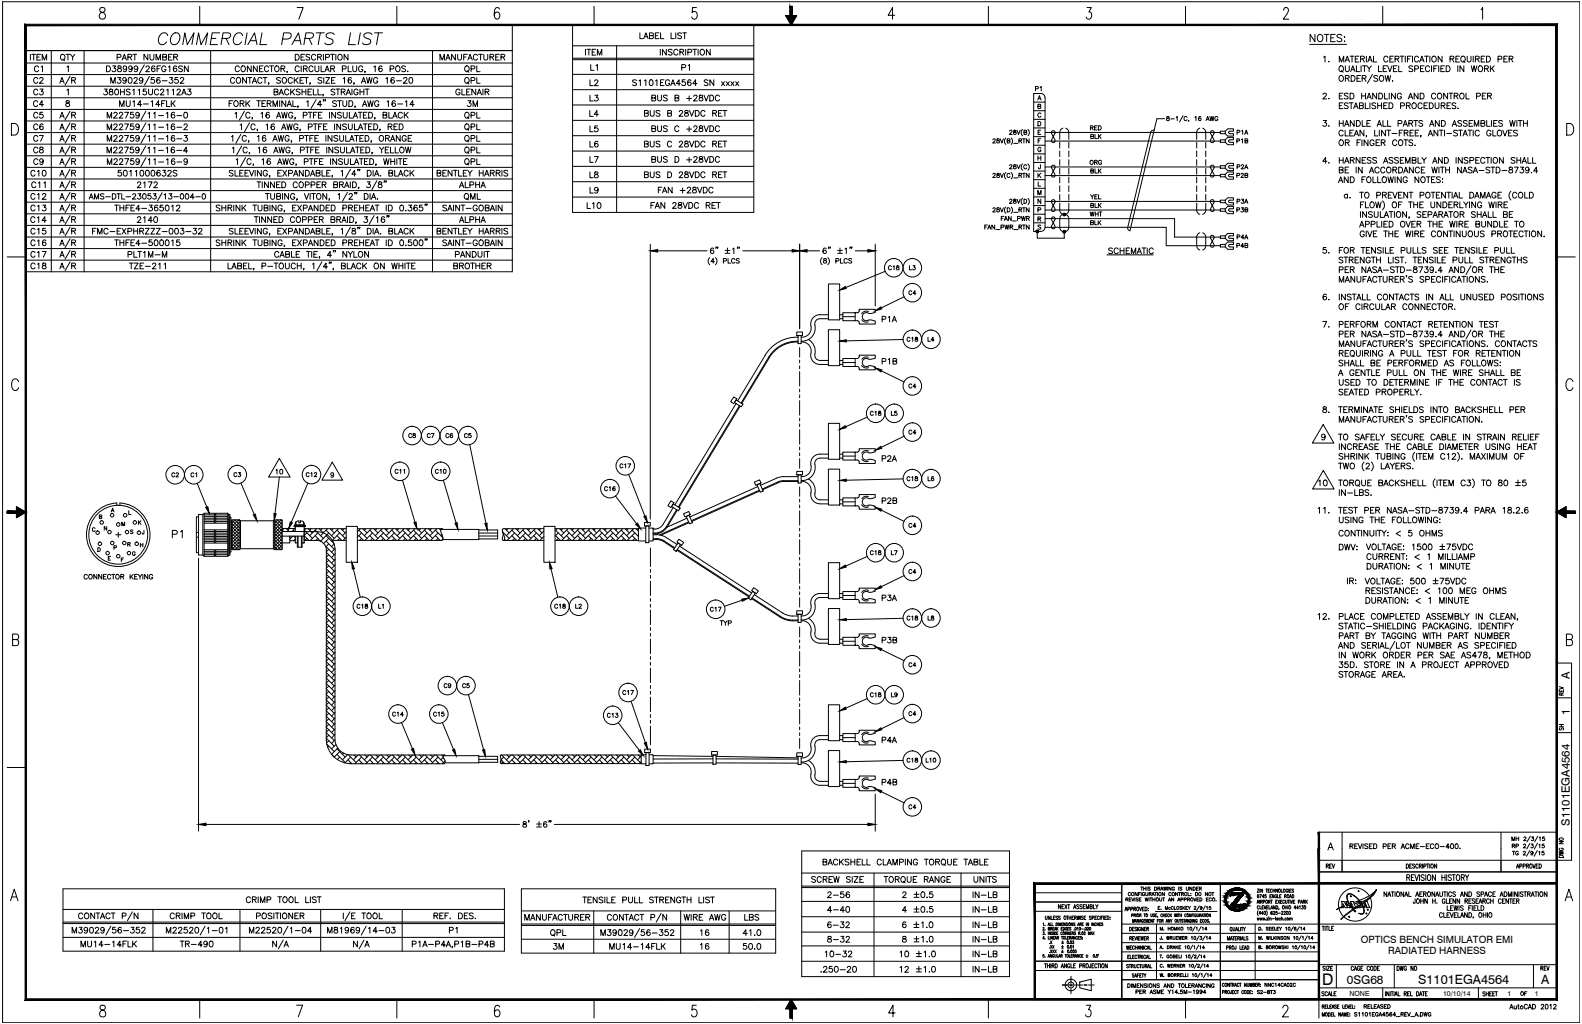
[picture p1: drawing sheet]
<svg xmlns="http://www.w3.org/2000/svg" width="864mm" height="559mm" viewBox="0 0 864 559" stroke-linecap="round" stroke-linejoin="round" font-family="sans-serif">
<defs><g id="words">
<text font-size="8.8" x="722" y="538">D</text>
<g font-size="7">
<text x="774" y="537">S1101EGA4564</text>
<text x="841" y="537">A</text>
</g>
<text font-size="6.6" x="735" y="537">0SG68</text>
<g font-size="6.3">
<text x="857" y="371" transform="rotate(-90 857 371)">A</text>
<text x="857" y="390" transform="rotate(-90 857 390)">1</text>
<text x="857" y="451" transform="rotate(-90 857 451)">S1101EGA4564</text>
</g>
<g font-size="5.5">
<text x="743" y="515">OPTICS BENCH SIMULATOR EMI</text>
<text x="758" y="521">RADIATED HARNESS</text>
</g>
<g font-size="3.9">
<text x="737" y="544">NONE</text>
<text x="788" y="544">10/10/14</text>
<text x="823" y="543">1</text>
<text x="838" y="543">1</text>
</g>
</g></defs>
<!-- layer: DIM -->
<g fill="#000" stroke="#000" stroke-width=".55">
<path d="M458 158l3-2 1 1zM478 170l3-3v2zM458 186l4-1v2zM478 201l3 1v1zM458 234l3-2 1 1zM478 246l3-2v1zM112 277l1-1 1 4zM458 262l4-1v2zM478 277l3 1v1zM138 281h1l1 3zM150 280h1l-1 4zM158 285h2l-2 3z"/>
<path d="M226 285h1l1 4zM248 286l2-1v4zM265 286h1v3zM347 286l1-1 2 4zM352 282l1-1v4zM192 307l1 3-1 1zM300 307l1 3-1 1zM458 310l3-2 1 1zM405 327l4-1-4 2zM458 338h4v1zM478 322l3-2v1zM478 353l3 1v1z"/>
<path d="M458 388l3-2 1 1zM478 399l3-2v1zM225 409l1-1 1 4zM247 409h1l1 3zM263 409h2v4zM349 410l1-1 1 3zM352 406l1-1v4zM458 416l4-1v1zM478 430l3 1v2z"/>
</g>
<g fill="none" stroke="#000" stroke-width=".55">
<path d="M483 148l-21 9M482 174h1v-1h-1v3M485 173h1v3M487 176l1-3 1 3M487 175h2M493 162l-12 6M482 197h1v-1h-1v3M485 196h1v3M487 197h2v-1h-2v3l2-1v-1M493 185l-31 1M481 202l12 6M473 228l-11 5"/>
<path d="M493 238l-12 6M256 243l9 43M343 259l9 23M482 250h1v-1h-1v3M485 249h1v1l-2 2h2M487 252l1-3 1 3M487 251h2M108 264l5 13M132 264l7 17M152 260l-2 20M168 264l-9 21M220 262l7 23"/>
<path d="M242 262l7 23M336 271l11 15M481 278l12 6M482 273h1v-1h-1v3M485 272h1l-2 3h2M487 273h2v-1h-2v3l2-1v-1M493 261l-31 1M94 292l2-1 1-1-3-1v5M99 290v-1v5M193 310l4 16M301 310l4 16M473 304l-11 5"/>
<path d="M493 314l-12 6M405 328l-10 3M482 326h1v-1h-1v3M485 325h1l-1 1a1.1 1.1 0 0 1 1 2 1.1 1.1 0 0 1-2-1M487 328l1-3 1 3M487 327h2M493 337l-31 1M481 354l12 7M482 349h1v-1h-1v3M485 348h1l-1 1a1.1 1.1 0 0 1 1 2 1.1 1.1 0 0 1-2-1M487 349h2v-1h-2v3h2v-1v-1M256 379l8 30"/>
<path d="M219 394l6 15M242 394l6 15M338 394l11 15M345 383l7 22M473 381l-11 5M493 392l-12 6M482 404h1v-1l-1-1v3M487 404h-3l2-2v3M487 405l1-3 1 3M487 404h2M493 415l-31 1M481 432l12 6"/>
<path d="M482 427h1v-1l-1-1v3M487 427h-3l2-2v3M487 427h2v-1l-2-1v3h2v-1"/>
</g>
<!-- layer: GEOMETRY -->
<g fill="none" stroke="#000" stroke-width=".55">
<path d="M564 51h5l1 2v71v1l-2 1h-4zM564 56h6M564 60h6M564 65h6M564 70h6M564 79h6M564 75h6M570 77h96M570 72h96M578 78v3M580 70l-1 2-1 4M582 70l1 2v4"/>
<path d="M583 78v3M653 78v3M655 70l-2 2v4M657 70l1 2v4M658 78v3M564 93h6M564 84h6M564 89h6M564 98h6M570 96h96M570 91h96M578 82v4"/>
<path d="M578 87v3M578 92v3M578 97v3M583 82v4M583 87v3M583 92v3M583 97v3M653 82v4M653 87v3M653 92v3M653 97v3M658 82v4"/>
<path d="M658 87v3M658 92v3M658 97v3M564 112h6M564 103h6M564 107h6M564 117h6M570 119h71v10h25M570 115h96M570 110h96M578 111l1 4 1 2-1 2-1 5 1 1 1 1M578 101v4"/>
<path d="M578 106v3M583 111v4l-1 2 1 2v5v1l-1 1M583 101v4M583 106v3M653 111v4l2 2M653 101v4M653 106v3M658 111v4l-1 2M658 101v4M658 106v3M564 122h6M566 126v4h15v-3"/>
<path d="M570 124h67v10h29M655 127l-1 1-1 1v6l2 1M657 127l1 1v1v6l-1 1M487 146a.8 .8 0 0 0-1-1 .8 .8 0 0 0-1 1 .8 .8 0 0 0 1 1 .8 .8 0 0 0 1 0M488 145v2M490 145v1h1a.7 .7 0 0 1-1 1 .7 .7 0 0 1-1-1h2zM496 145v2h2M498 159a.8 .8 0 0 0-1 0 .8 .8 0 0 0-1 0v1a.8 .8 0 0 0 1 1 .8 .8 0 0 0 1-1M498 145h2l-1 1a.7 .7 0 0 1 0 1 .7 .7 0 0 1-1 0M452 172h-4a5 5 0 0 0-5 7 5 5 0 0 1-6 5M452 174h-4a3 3 0 0 0-3 5 7 7 0 0 1-8 7M458 172h2"/>
<path d="M458 174h2M460 173h7M467 171h-7v4h7v-4l2-1v-1h9v1a5 5 0 0 1-5 1 2.2 2.2 0 0 0-2 3 2.2 2.2 0 0 0 3 1h4v2h-9v-2h-2M470 175l2 1h2M474 170h-2l-2 1M500 160h-2l1-1v2M435 181h3v2h-3zM436 183h1v5h-1zM436 184a20 20 0 0 0-18 10l-15 25M436 186a18 18 0 0 0-16 9l-15 25M436 187a18 18 0 0 0-16 8l-15 25M437 190v5"/>
<path d="M437 196v2M437 200v1M437 187a5 5 0 0 1 6 7 5 5 0 0 0 5 5h4M441 185a8 8 0 0 1 4 10l1 1 1 1h5M458 199h2M458 197h2M460 198h7M467 196l2-1v-1h9v1a6 6 0 0 1-5 1 2.2 2.2 0 0 0-2 3 2.2 2.2 0 0 0 3 1h4v2h-9v-2h-2v-4h-7v4h7M470 199l2 2h2M474 195h-2l-2 1M497 185a.8 .8 0 0 0-1-1 .8 .8 0 0 0-1 1 .8 .8 0 0 0 1 1 .8 .8 0 0 0 1 0M498 184v2"/>
<path d="M500 184v1l1 1a.7 .7 0 0 1-1 0 .7 .7 0 0 1 0-1h1zM507 184v2h1M510 186h-2l1-2v2M401 217l1 1-1 2-2-1zM402 218l4 3-1 1-4-2zM437 203v8M437 212v2M437 215v2M437 219v8M498 210a.8 .8 0 0 0-1 0 .8 .8 0 0 0-1 0v1a.8 .8 0 0 0 1 1 .8 .8 0 0 0 1-1M500 211h-2l1-1v2M225 237a.8 .8 0 0 0-1 0 .8 .8 0 0 0-1 0v1a.8 .8 0 0 0 1 1 .8 .8 0 0 0 1-1"/>
<path d="M226 237a.9 .9 0 0 1 1 1 .9 .9 0 0 1 0 1h-1a1.1 1.1 0 0 1 0-1 1.1 1.1 0 0 1 1-1zM235 237a.8 .8 0 0 0-1 0 .8 .8 0 0 0-1 0v1a.8 .8 0 0 0 1 1 .8 .8 0 0 0 1-1M235 237h2l-1 2M245 237a.8 .8 0 0 0-1 0 .8 .8 0 0 0-1 0v1a.8 .8 0 0 0 1 1 .8 .8 0 0 0 1-1M247 237a1 1 0 0 0-1 1 1 1 0 0 0 1 1 .7 .7 0 0 0 0-1 .7 .7 0 0 0-1 0M255 237a.8 .8 0 0 0-1 0v1a.8 .8 0 0 0 0 1 .8 .8 0 0 0 1-1M257 237h-1v1a.8 .8 0 0 1 1-1 1 1 0 0 1 0 2 .8 .8 0 0 1-1-1M402 220l-34 56M404 221l-34 56M404 222l-33 55M437 228v2M437 231v2"/>
<path d="M437 234v8M477 225a.8 .8 0 0 0-1-1 .8 .8 0 0 0-1 1 .9 .9 0 0 0 0 1 1 1 0 0 0 2 0M478 225v-1v3M480 225a.9 .9 0 0 1 1 1 .9 .9 0 0 1 0 1l-1-1 1-1zM487 224v3h1M490 224h-2v1a1 1 0 0 1 2 0 1.1 1.1 0 0 1-1 2 .8 .8 0 0 1-1-1M498 235a.8 .8 0 0 0-1 0 .8 .8 0 0 0-1 1 .9 .9 0 0 0 0 1 1 1 0 0 0 2 0v-1M500 236h-2l1-1v2M95 259a.8 .8 0 0 0-1-1 .8 .8 0 0 0 0 1 .8 .8 0 0 0 0 1 .8 .8 0 0 0 1 0M96 259l1-1-1 2h2M106 259a.8 .8 0 0 0-1-1 .8 .8 0 0 0-1 1 .8 .8 0 0 0 1 1 .8 .8 0 0 0 1 0M107 258v2"/>
<path d="M129 258a.8 .8 0 0 0-1 0 .8 .8 0 0 0 0 1 .9 .9 0 0 0 0 1 .9 .9 0 0 0 1 0M130 258h1v1a.7 .7 0 0 1 0 1 .7 .7 0 0 1-1 0M169 258a.9 .9 0 0 0-1 0 .9 .9 0 0 0-1 1 .8 .8 0 0 0 1 1 .8 .8 0 0 0 1 0M170 258v2M172 258l1 1-1 1h1M217 257a.8 .8 0 0 0-1-1 .8 .8 0 0 0 0 1 .8 .8 0 0 0 0 1 .8 .8 0 0 0 1 0M218 257l1-1v2M220 257l1-1v2M239 257a.8 .8 0 0 0-1-1 .8 .8 0 0 0 0 1 .8 .8 0 0 0 0 1 .8 .8 0 0 0 1 0M240 257l1-1v2M340 254a.9 .9 0 0 0-1-1 .9 .9 0 0 0-1 1 .8 .8 0 0 0 1 1 .8 .8 0 0 0 1 0M341 254l1-1v2"/>
<path d="M343 253h1l-1 2M435 257h3v2h-3zM436 259h1v5h-1zM437 244v2M437 247v2M437 250v6M452 248h-4a5 5 0 0 0-5 7 5 5 0 0 1-6 5M452 250h-4a3 3 0 0 0-3 5 7 7 0 0 1-8 7M458 248h2M458 250h2M460 249h7M467 247h-7v4h7v-4h1"/>
<path d="M467 251h1l1 1M468 247l1-1v-1h9v2a5 5 0 0 1-5 0 2.2 2.2 0 0 0-2 3 2.2 2.2 0 0 0 3 1h4v2h-9v-1M470 251l2 1h2M474 246h-2l-2 1M64 274a17 17 0 0 0-14 27 17 17 0 0 0 29 0 17 17 0 0 0-14-27M64 275v1M65 275v1M332 266a.8 .8 0 0 0-1 0 .8 .8 0 0 0-1 0 1 1 0 0 0 0 2 1.1 1.1 0 0 0 2-1M333 266v2M336 266a1.1 1.1 0 0 0-2 1 1 1 0 0 0 2 0 .7 .7 0 0 0-1-1 .7 .7 0 0 0-1 1M366 273l2 1-2 3-1-1zM368 277l-7 10-1 1-2 1"/>
<path d="M368 275l3 2-1 2-3-3zM369 278l-5 9a7 7 0 0 1-7 4M370 278l-6 10M412 263l3-1v2l-2 1zM413 265l2-1 2 4-2 1zM414 266l-37 16M415 268l-38 16M415 268l-37 17M428 260l-4 1-9 4M428 262l-3 1-9 4M428 263h-3l-9 4M428 260h8"/>
<path d="M428 262h8M428 263h8M437 266v5M437 272v2M437 276v1M437 279v8M437 263a5 5 0 0 1 6 7 5 5 0 0 0 5 5h4M441 261a8 8 0 0 1 4 10l1 1 1 1h5M458 275h2M458 273h2M460 274h7M467 272h2v-2h9v2a4 4 0 0 1-5 0 2.2 2.2 0 0 0-2 2 2.2 2.2 0 0 0 3 2h4v2h-9v-2h-2v-4h-7v4h7"/>
<path d="M470 275l2 2h2M474 271h-2l-2 1M497 261a.8 .8 0 0 0-1-1 .8 .8 0 0 0-1 1v1a.8 .8 0 0 0 1 0 .8 .8 0 0 0 1 0M498 261v-1v2M500 260v1l1 1a.7 .7 0 0 1-1 0 .7 .7 0 0 1 0-1h1zM507 260v2h1M510 260a1.1 1.1 0 0 0-2 1 1.1 1.1 0 0 0 2 1 .7 .7 0 0 0-1-1 .7 .7 0 0 0-1 1M63 292h3M65 290v3M108 282h-1v20h1M111 281v-1h6v6h-6M111 281h-3v22h3"/>
<path d="M111 281v22M111 300h6v4h-6v-1M111 280v24M111 289h6v7h-6M111 285h6M111 284h6M111 283h6M111 282h6M111 281h6M111 292h6M111 291h6M111 290h6"/>
<path d="M111 295h6M111 294h6M111 293h6M117 281h1M118 285h6M118 284h6M118 283h6M118 282h6M118 281h6M118 292h6M118 291h6M118 290h6"/>
<path d="M118 295h6M118 294h6M118 293h6M124 280l1 1v22l-1 1M124 280v24M124 280h-6v6h6M124 289h-6v7h6M124 300h-6v4h6M125 283h.1M125 281v22M125 282l1 1v18l-1 1M126 285h.1"/>
<path d="M126 299h.1M127 284l4 4M128 284l3 2M128 284l-1 2 4 4M130 284h1M130 284l-3 3 4 4M131 284h-4v16h4M131 284v15M131 299l-1 1M131 294l-4 4 1 2 3-2M131 296l-4 4M131 292l-4 4 3 4"/>
<path d="M131 291l-4 4 4 4M131 289l-4 4 4 4M131 287l-4 4 4 4M131 285l-4 4 4 4M131 284v16M131 299v1M131 284h18M131 285v14M149 299l1 1M150 284h4v16h-4zM150 284h-1v15h-18M150 297l3 3 1-1"/>
<path d="M150 284l4 4M150 286l4 4M150 288l4 4M150 289l4 4M150 291l4 4M150 293l4 4M150 295l4 4M151 284l3 2M152 284l-2 1M153 284h1M154 284l-4 3M154 290h12"/>
<path d="M154 298l-2 2-2-2M154 296l-4 4M154 294l-4 4M154 292l-4 4M154 290l-4 4M154 289l-4 4M154 287l-4 4M154 285l-4 4M154 288h7M154 289l1 1M155 288l-1 1M156 288l2 2"/>
<path d="M158 288l-1 1M158 295h3M158 293l1 1M158 293v3h-4M160 293l-2 1M160 289l1 1M160 293h1M161 287h6h-6M161 287h6M161 293v3h1M161 288l-2 2M161 287v-1h5v1"/>
<path d="M161 287v3M161 294l-1 1M161 286h.1M161 287h5M161 285h.1M161 287v1M161 285h1M162 293v6h3v-6M163 293v6M163 286l1 1M165 293v6M166 285l-2-1v1h-1v-1h-1v1v1"/>
<path d="M166 286h-1M166 285v1M166 285h.1M166 290h7M166 287v1M166 290h.1M166 292l-12 1M166 287v9h-1M166 289h23M166 295h7M166 286h.1M166 292l3 3"/>
<path d="M167 289h-1l5 5M168 294l-2 1M168 291l-2 1M168 289l3 2M170 289h-1M172 289l5 5M172 292l3 3M173 289l-4 3M173 290a10 10 0 0 1 10 10M173 295a5 5 0 0 1 5 5v104M173 294l-1 1M173 291l-4 4"/>
<path d="M174 289l3 2M176 289h-1M177 291h.1M177 291l-2 1M178 289l4 5M178 295l4 5M178 292l4 5M178 298l4 5M179 289l-2 2M179 300l-1 1M179 291l-4 4M179 297l-1 1"/>
<path d="M179 294l-2 3M180 289l2 2M181 295h8M182 289h-1M182 297l-1 1M183 299l-2 2M184 289l4 5M184 292l3 3M185 289l-4 3M185 294l-1 1M185 291l-4 4M186 289l2 2"/>
<path d="M188 289h-1M189 293l-2 2M189 290l-2 2M195 289h46M195 295h46M196 289l4 5M196 292l3 3M197 289l-2 1M197 294l-1 1M197 291l-2 2M198 289l2 2M200 289h-1"/>
<path d="M202 289l4 5M202 292l2 3M203 289l-4 3M203 294l-1 1M203 291l-4 4M204 289l2 2M206 289h-1M208 289l4 5M208 292l2 3M209 289l-4 3M209 294l-1 1M209 291l-4 4"/>
<path d="M210 289l2 2M212 289h-1M214 289l4 5M214 292l2 3M215 289l-4 3M215 294l-1 1M215 291l-4 4M216 289l2 2M218 289h-1M220 289l4 5M220 292l2 3M221 289l-4 3"/>
<path d="M221 294l-1 1M221 291l-4 4M222 289l2 2M224 289h-1M226 289l4 5M226 292l2 3M227 289l-4 3M227 294l-1 1M227 291l-4 4M228 289l2 2M230 289h-1M232 289l4 5"/>
<path d="M232 292l2 3M233 289l-4 3M233 294l-1 1M233 291l-4 4M234 289l2 2M235 289h.1M238 289l4 4M238 292l2 3M238 289l-3 3M239 294l-1 1M239 291l-4 4M240 289h1"/>
<path d="M241 289v3M241 289h20M241 292l1 2M241 289h.1M241 289h1M241 292h.1M242 294h19M242 294l-1 1M261 289h11v5h-11M261 292h11M261 291h11M274 290l4 4"/>
<path d="M275 292a1.5 1.5 0 0 1 1 2 1.5 1.5 0 0 1-1 1l-1-1zM275 295h22M275 291h.1M276 294v1M276 289l2 2M277 289h-1M279 289l5 5M279 292l3 3M280 289l-4 3M281 294l-1 1M281 291l-4 4M282 289l2 2"/>
<path d="M283 289h-1M285 289l5 5M285 292l3 3M286 289l-4 3M287 294l-1 1M287 291l-4 4M288 289l2 2M289 289h-1M291 289l5 5M291 292l3 3M292 289l-4 3M293 294l-1 1"/>
<path d="M293 291l-4 4M294 289l2 2M295 289h-1M297 289h-22a1.9 1.9 0 0 0 0 3M297 293l-2 2M297 290l-3 2M303 289h46M303 295h46M303 289l5 5M303 292l3 3M304 289l-1 1M305 294l-1 1"/>
<path d="M305 291l-2 2M305 289l3 2M307 289h-1M309 289l5 5M309 292l3 3M310 289l-4 3M311 294l-1 1M311 291l-4 4M311 289l3 2M313 289h-1M315 289l5 5M315 292l3 3"/>
<path d="M316 289l-4 3M317 294l-1 1M317 291l-4 4M317 289l3 2M319 289h-1M321 289l5 5M321 292l3 3M322 289l-4 3M323 294l-1 1M323 291l-4 4M323 289l3 2M325 289h-1"/>
<path d="M327 289l5 5M327 292l3 3M328 289l-4 3M329 294l-1 1M329 291l-4 4M329 289l3 2M331 289h-1M333 289l5 5M333 292l3 3M334 289l-4 3M335 294l-1 1M335 291l-4 4"/>
<path d="M335 289l3 2M337 289h-1M339 289l5 5M339 292l3 3M340 289l-4 3M341 294l-2 1M341 291l-5 4M341 289l3 2M343 289h-1M345 289l4 4M345 292l3 3M346 289l-4 3"/>
<path d="M347 294l-2 1M347 291l-5 4M347 289l2 1M349 295h-1M349 292h-1M349 289h-1M352 285h3v2h-3zM353 288h-4v7h4M353 287h1v9h-1zM354 288h3v7h-3M355 299v10M357 289h.1"/>
<path d="M357 292h5l8 5M357 294l5 1 6 4M357 294l4 1 7 4M357 289h1M364 288a8 8 0 0 1-7 3M370 300l39 25M370 296l2 1-3 4-1-1zM371 294l2 2-1 2-2-2zM371 298l39 26M373 280l3-1 1 2-3 1zM375 282l1-1 2 4-2 1zM375 283l-11 5"/>
<path d="M376 285l-16 7M376 285l-15 7M437 288v2M437 291v2M437 295v7M498 286a.8 .8 0 0 0-1 0 .8 .8 0 0 0-1 0v1a.8 .8 0 0 0 1 1 .8 .8 0 0 0 1-1M500 287h-2l1-1v2M111 303h6M111 302h6M111 301h6M117 303h1M118 303h6"/>
<path d="M118 302h6M118 301h6M125 300h.1M178 307l4 5M178 313l4 5M178 301l4 5M178 304l4 5M178 310l4 5M178 316l4 5M178 319l4 5M179 303l-1 1M179 318l-1 1"/>
<path d="M179 309l-1 1M179 306l-1 1M179 315l-1 1M179 312l-1 1M183 317l-2 2M183 314l-2 2M183 311l-2 2M183 305l-2 2M183 300v104M183 308l-2 2M183 302l-2 2M355 311v1"/>
<path d="M355 314v2M355 317v8M369 300l40 26M437 304v2M437 307v2M437 310v8M437 320v1M477 301a.8 .8 0 0 0-1-1 .8 .8 0 0 0-1 1v1a.8 .8 0 0 0 1 1 .8 .8 0 0 0 1-1M478 301v-1v3M480 301a.9 .9 0 0 1 1 1 .9 .9 0 0 1 0 1h-1v-1l1-1zM487 300v3h1M488 300h2l-1 3"/>
<path d="M498 311a.8 .8 0 0 0-1 0 .8 .8 0 0 0-1 1 .9 .9 0 0 0 0 1 1 1 0 0 0 2 0v-1M500 312h-2l1-1v2M178 337l4 5M178 322l4 5M178 325l4 5M178 328l4 5M178 331l4 5M178 334l4 5M179 336l-1 1M179 330l-1 1M179 324l-1 1M179 339l-1 1"/>
<path d="M179 333l-1 1M179 327l-1 1M179 321l-1 1M183 338l-2 2M183 332l-2 2M183 329l-2 2M183 326l-2 2M183 323l-2 2M183 320l-2 2M183 335l-2 2M196 330a.8 .8 0 0 0-1 1 .8 .8 0 0 0 1 1 .8 .8 0 0 0 0-1M197 330h1v2"/>
<path d="M199 330a.9 .9 0 0 1 1 1 .9 .9 0 0 1 1 1h-2l2-2zM207 330v2h1M209 330v2M304 330a.8 .8 0 0 0-1 0 .8 .8 0 0 0 0 1 .8 .8 0 0 0 0 1 .8 .8 0 0 0 1-1M305 330h1v2M307 330a.9 .9 0 0 1 1 1 .9 .9 0 0 1 0 1h-1a1.1 1.1 0 0 1 0-1 1.1 1.1 0 0 1 2-1zM314 330v2h2M316 330h1l-1 2h1M355 327v1M355 330v1M355 333v8M389 332a.8 .8 0 0 0-1-1 .8 .8 0 0 0 0 1v1a.8 .8 0 0 0 0 1 .8 .8 0 0 0 1-1"/>
<path d="M390 332l1-1v3M392 331h2l-1 3M410 327l17 11 4 1h5M411 326l15 10M411 323l1 1-2 3-2-1zM411 321l3 1-1 2-3-2zM412 324l15 11M426 336l4 2h6M427 335l4 1h5M435 333h3v2h-3zM436 335h1v5h-1zM437 323v2"/>
<path d="M437 326v5M437 339a5 5 0 0 1 6 7 5 5 0 0 0 5 5h4M441 337a7 7 0 0 1 4 8M448 324a5 5 0 0 0-5 7 5 5 0 0 1-6 5M448 324h4M452 326h-4a3 3 0 0 0-3 5 7 7 0 0 1-8 7M458 324h2M458 326h2M460 325h7M467 323h-7v4h7v-4h2v-2h9v2h-4a2.2 2.2 0 0 0-3 0 2.2 2.2 0 0 0 0 3 2.2 2.2 0 0 0 3 1M467 327h1M470 327l2 1h2"/>
<path d="M474 322h-2l-2 1M474 327h4v2h-9v-1l-1-1M497 337a.9 .9 0 0 0-1-1 1.1 1.1 0 0 0-1 2 .8 .8 0 0 0 1 0 .8 .8 0 0 0 1 0M498 337v-1v2M500 336v1l1 1a.7 .7 0 0 1-1 0 .7 .7 0 0 1 0-1h1zM507 336v2h1M509 336v1l1 1a.7 .7 0 0 1-1 0 .7 .7 0 0 1-1 0l2-1zM178 352l4 4M178 355l4 4M178 358l4 4M178 340l4 5M178 343l4 4"/>
<path d="M178 346l4 4M178 349l4 4M179 356l-1 2M179 353l-1 2M179 350l-1 2M179 359l-1 2M179 347l-1 2M179 345l-1 1M179 342l-1 1M183 359l-2 2M183 356l-2 2M183 353l-2 2"/>
<path d="M183 350l-2 2M183 347l-2 2M183 344l-2 2M183 341l-2 2M355 342v2M355 346v1M355 349v8M355 358v2M437 342v6M437 349v2M437 352v2M437 356v7"/>
<path d="M445 345a2.9 2.9 0 0 0 3 4h4M458 351h2M458 349h2M460 350h7M467 348h2v-2h9v2a5 5 0 0 1-5 0 2.2 2.2 0 0 0-2 3 2.2 2.2 0 0 0 3 1M470 352l2 1h2M474 347h-2l-2 1M474 352h4v2h-9v-2h-2v-4h-7v4h7M178 361l4 4M178 364l4 4M178 367l4 4M178 370l4 4"/>
<path d="M178 373l4 4M178 376l4 4M178 379l4 4M179 377l-1 2M179 374l-1 2M179 371l-1 2M179 368l-1 2M179 365l-1 2M179 362l-1 2M183 380l-2 2M183 377l-2 2M183 374l-2 2"/>
<path d="M183 371l-2 2M183 368l-2 2M183 365l-2 2M183 362l-2 2M244 374a.8 .8 0 0 0-1-1 .8 .8 0 0 0-1 1 .9 .9 0 0 0 1 1 .9 .9 0 0 0 1 0M246 374a.7 .7 0 0 1-1 0 .7 .7 0 0 1 0-1 .7 .7 0 0 1 1 0v2h-1M254 374a.9 .9 0 0 0-1-1 .9 .9 0 0 0 0 1 .8 .8 0 0 0 0 1 .8 .8 0 0 0 1 0M256 373h-1v1a.8 .8 0 0 1 1 0 .8 .8 0 0 1 0 1 .8 .8 0 0 1-1 0M342 377a.8 .8 0 0 0-1 0 .8 .8 0 0 0-1 1 .8 .8 0 0 0 1 1 .8 .8 0 0 0 1 0M342 377h1v2M344 377h2l-1 2M355 361v2"/>
<path d="M355 365v8M355 374v2M355 377v2M437 365v2M437 368v2M437 371v8M477 379a.8 .8 0 0 0-1-1 .8 .8 0 0 0-1 1 .8 .8 0 0 0 1 1 .8 .8 0 0 0 1 0M478 378v2M480 378v1a.9 .9 0 0 1 1 0 .9 .9 0 0 1 0 1h-1v-1h1zM487 378v2h1M490 379a.7 .7 0 0 1-1 0 .7 .7 0 0 1-1-1 1 1 0 0 1 2 0v2h-2M498 362a.8 .8 0 0 0-1 0 .8 .8 0 0 0-1 1 .9 .9 0 0 0 0 1 1 1 0 0 0 2 0v-1"/>
<path d="M500 363h-2l1-1v2M178 382l4 4M178 385l4 4M178 388l4 4M178 391l4 4M178 394l4 4M178 397l4 4M178 400l4 4M179 386l-1 2M179 398l-1 2M179 395l-1 2M179 392l-1 2"/>
<path d="M179 389l-1 2M179 383l-1 2M179 380l-1 2M183 398l-2 2M183 389l-2 2M183 383l-2 2M183 395l-2 2M183 392l-2 2M183 386l-2 2M216 389a.8 .8 0 0 0-1 0 .8 .8 0 0 0-1 0v1a.8 .8 0 0 0 1 1 .8 .8 0 0 0 1-1M217 389v2M220 390h-1l1-1v2"/>
<path d="M238 389a.8 .8 0 0 0-1 0v1a.8 .8 0 0 0 0 1 .8 .8 0 0 0 1-1M239 389h1v2M242 389h-1v1a.8 .8 0 0 1 1 0 .8 .8 0 0 1 0 1 .8 .8 0 0 1-1-1M333 390a.8 .8 0 0 0-1-1 .8 .8 0 0 0 0 1v1a.8 .8 0 0 0 1 0M334 390l1-1v2M336 389h1v1a.7 .7 0 0 1 0 1 .7 .7 0 0 1-1 0M355 380v8M355 390v2M355 393v2M355 396v10M437 381v1M437 384v2"/>
<path d="M437 387v8M437 397v1M437 400v1M469 399v-1h9v2a4 4 0 0 1-5 0 2.2 2.2 0 0 0-2 3 2.2 2.2 0 0 0 3 1l4 1v1h-9v-1h-2M469 399l-1 1h-1v5h-7v-5h7M474 400h-2l-2 1M498 389a.8 .8 0 0 0-1-1 .8 .8 0 0 0-1 1v1a.8 .8 0 0 0 1 1 .8 .8 0 0 0 1-1M500 390h-2l1-2v3M178 404a14 14 0 0 0 14 13h51M178 403l4 4M178 406l4 4M179 407v1"/>
<path d="M179 404l-1 1M179 401l-1 2M183 404a9 9 0 0 0 9 8h51M183 404l-2 2M183 401l-2 2M183 406l-2 3M184 409l4 4M184 412l4 4M184 408l-3 4M185 413l-1 1M185 410l-3 3-1-1M188 411l-1 1"/>
<path d="M190 412l-3 3M190 415l2 2M190 412l4 4M191 416v1M191 413l-3 3M193 412l1 1M196 412l-3 3M196 415l2 2M196 412l4 4M197 416v1M197 413l-3 4M199 412l1 1"/>
<path d="M201 412l-2 3M202 415l2 2M202 412l4 4M203 416v1M203 413l-3 4M205 412l1 1M207 412l-2 3M208 415l2 2M208 412l4 4M209 416v1M209 413l-3 4M211 412l1 1"/>
<path d="M213 412l-2 3M214 415l2 2M214 412l4 4M215 416v1M215 413l-3 4M217 412l1 1M219 412l-2 3M220 415l2 2M220 412l4 4M221 416v1M221 413l-3 4M223 412l1 1"/>
<path d="M225 412l-2 3M226 415l2 2M226 412l4 4M227 413l-3 4M227 416v1M229 412l1 1M231 412l-2 3M232 415l2 2M232 412l4 4M233 416v1M233 413l-3 4M235 412l1 1"/>
<path d="M237 412l-2 3M238 415l2 2M238 412l4 4M239 416l-1 1M239 413l-3 4M241 412l1 1M242 413l-1 2M242 412h19M242 412h1M242 412v1l1 2-1 2M243 416h18M243 415l-2 2"/>
<path d="M261 413h11v3h-11M261 414h11M274 414l-1 2 1 1M274 414v2v1M274 417h76M274 412l4 4M274 415l2 2M275 416l-1 1M275 413l-1 1M277 412l1 1M279 412l-3 3M279 415l3 2"/>
<path d="M280 412l4 4M281 416l-1 1M281 413l-4 4M283 412l1 1M285 412l-3 3M285 415l2 2M286 412l4 4M287 416l-1 1M287 413l-4 4M289 412l1 1M291 412l-3 3M291 415l2 2"/>
<path d="M292 412l4 4M293 416l-1 1M293 413l-4 4M295 412l1 1M297 412l-3 3M297 415l2 2M298 412l4 4M299 416l-1 1M299 413l-4 4M301 412l1 1M303 412l-3 3M303 415l2 2"/>
<path d="M304 412l4 4M305 416l-1 1M305 413l-4 4M307 412l1 1M309 412l-3 3M309 415l2 2M310 412l4 4M311 416l-1 1M311 413l-4 4M313 412l1 1M315 412l-3 3M315 415l2 2"/>
<path d="M316 412l4 4M317 416l-1 1M317 413l-4 4M319 412l1 1M321 412l-3 3M321 415l2 2M322 412l4 4M323 416l-1 1M323 413l-4 4M325 412l1 1M327 412l-3 3M327 415l2 2"/>
<path d="M328 412l4 4M329 416l-1 1M329 413l-4 4M331 412l1 1M333 412l-3 3M333 415l2 2M333 412l5 4M335 416l-1 1M335 413l-4 4M336 412l2 1M339 412l-3 3M339 415l2 2"/>
<path d="M339 412l5 4M341 416l-1 1M341 413l-4 4M342 412l2 1M345 412l-3 3M345 415l2 2M345 412l5 4M347 416l-1 1M347 413l-4 4M348 412l2 1M350 412h-76h-1l1 2M350 416l-1 1"/>
<path d="M350 413l-2 2M352 409h3v2h-3zM353 412h-3v5h3M353 411h1v7h-1zM354 412h3v5h-3M357 412l32 1M388 410h4v2h-4zM389 412h2v5h-2zM389 416h-32M389 414h-32M391 416h45M391 414h45"/>
<path d="M391 413l45 1M435 411h3v2h-3zM436 413h1v4h-1zM437 403v5M437 416a5 5 0 0 1 6 8 5 5 0 0 0 5 5h4M441 415a8 8 0 0 1 4 9l1 2h1h5M445 407a7 7 0 0 1-8 9M452 401h-4a5 5 0 0 0-5 8 5 5 0 0 1-6 5M452 404h-4a2.9 2.9 0 0 0-3 3M458 401h2M458 404h2M460 403h7"/>
<path d="M470 404l2 1h2M497 414a.9 .9 0 0 0-1 0 .9 .9 0 0 0-1 1 .8 .8 0 0 0 1 1 .8 .8 0 0 0 1-1M498 414v2M500 414l1 1a.7 .7 0 0 1-1 1 .7 .7 0 0 1 0-1l1-1zM506 414v2h1M508 414v2M458 429h2M458 426h2M460 427h7M467 430h-7v-5h7v5h1l1 1M467 425h1M468 425h1v-2h9v2a6 6 0 0 1-5 0 2.2 2.2 0 0 0-2 3 2.2 2.2 0 0 0 3 1l4 1v2h-9v-1"/>
<path d="M470 429l2 1h2M474 425h-2l-2 1M498 440a.8 .8 0 0 0-1-1 .8 .8 0 0 0-1 1v1a.8 .8 0 0 0 1 0 .8 .8 0 0 0 1 0M500 441h-2l1-2v2"/>
<circle cx="488" cy="146" r="5"/>
<circle cx="498" cy="160" r="5"/>
<circle cx="498" cy="146" r="5"/>
<circle cx="498" cy="185" r="5"/>
<circle cx="508" cy="185" r="5"/>
<circle cx="498" cy="211" r="5"/>
<circle cx="225" cy="238" r="5"/>
<circle cx="235" cy="238" r="5"/>
<circle cx="245" cy="238" r="5"/>
<circle cx="255" cy="238" r="5"/>
<circle cx="478" cy="226" r="5"/>
<circle cx="488" cy="226" r="5"/>
<circle cx="498" cy="236" r="5"/>
<circle cx="96" cy="259" r="5"/>
<circle cx="106" cy="259" r="5"/>
<circle cx="130" cy="259" r="5"/>
<circle cx="170" cy="259" r="5"/>
<circle cx="218" cy="257" r="5"/>
<circle cx="241" cy="257" r="5"/>
<circle cx="243" cy="257" r="1"/>
<circle cx="341" cy="254" r="5"/>
<circle cx="333" cy="267" r="5"/>
<circle cx="498" cy="261" r="5"/>
<circle cx="508" cy="261" r="5"/>
<circle cx="53" cy="291" r="1"/>
<circle cx="55" cy="297" r="1"/>
<circle cx="56" cy="285" r="1"/>
<circle cx="60" cy="290" r="1"/>
<circle cx="61" cy="281" r="1"/>
<circle cx="61" cy="296" r="1"/>
<circle cx="65" cy="292" r="16"/>
<circle cx="65" cy="286" r="1"/>
<circle cx="68" cy="296" r="1"/>
<circle cx="68" cy="281" r="1"/>
<circle cx="69" cy="290" r="1"/>
<circle cx="74" cy="285" r="1"/>
<circle cx="75" cy="297" r="1"/>
<circle cx="76" cy="291" r="1"/>
<circle cx="498" cy="287" r="5"/>
<circle cx="59" cy="302" r="1"/>
<circle cx="65" cy="304" r="1"/>
<circle cx="70" cy="302" r="1"/>
<circle cx="478" cy="302" r="5"/>
<circle cx="488" cy="302" r="5"/>
<circle cx="498" cy="312" r="5"/>
<circle cx="198" cy="331" r="5"/>
<circle cx="208" cy="331" r="5"/>
<circle cx="306" cy="331" r="5"/>
<circle cx="316" cy="331" r="5"/>
<circle cx="391" cy="332" r="5"/>
<circle cx="498" cy="337" r="5"/>
<circle cx="508" cy="337" r="5"/>
<circle cx="244" cy="374" r="5"/>
<circle cx="254" cy="374" r="5"/>
<circle cx="343" cy="378" r="5"/>
<circle cx="478" cy="379" r="5"/>
<circle cx="488" cy="379" r="5"/>
<circle cx="498" cy="363" r="5"/>
<circle cx="217" cy="390" r="5"/>
<circle cx="240" cy="390" r="5"/>
<circle cx="334" cy="390" r="5"/>
<circle cx="498" cy="389" r="5"/>
<circle cx="498" cy="415" r="5"/>
<circle cx="508" cy="415" r="5"/>
<circle cx="510" cy="415" r="1"/>
<circle cx="498" cy="440" r="5"/>
</g>
<!-- layer: AM_0 -->
<g fill="none" stroke="#000" stroke-width=".55">
<path d="M1 1h861v557h-861zM55 4v2a2.3 2.3 0 0 1 2 2 2.3 2.3 0 0 1-1 2 2 2 0 0 1-2-2 2 2 0 0 1 3-1v-1v-2zM109 3v11M162 4h3l-2 6M217 3v11M273 5l-2-1a4 4 0 0 0 0 6 1.9 1.9 0 0 0 2-2 1.9 1.9 0 0 0-2-1l-1 1M324 3v11M380 4h-2v3a1.8 1.8 0 0 1 3 1 1.8 1.8 0 0 1-3 2v-1M431 3h2v6h2l-3 5-3-5h2zM488 8h-3l2-4v6M540 3v11M593 4h3l-2 3a1.8 1.8 0 0 1 2 2 1.8 1.8 0 0 1-3 1v-1"/>
<path d="M647 3v11M701 6v-1a1.4 1.4 0 0 1 2-1 1.5 1.5 0 0 1 0 3l-2 3h3M720 14h130v455M755 3v11M808 5l1-1v6M6 67a3 3 0 0 1 4 4 3 3 0 0 1-4 3zM855 67a3 3 0 0 1 4 4 3 3 0 0 1-4 3zM355 133v150M359 137h27M390 136l-1-1a1.4 1.4 0 0 0-1 2 1.4 1.4 0 0 0 1 1 .9 .9 0 0 0 0-1 .9 .9 0 0 0-1 0M391 135v1M392 135v1"/>
<path d="M396 137h2M396 138h2M397 135v3M400 136l1-1v3M403 135l-1 1M404 135l-1 1M405 137h27M437 133v46M441 137h6M451 136v-1a1.4 1.4 0 0 0-2 2 1.4 1.4 0 0 0 2 1 .9 .9 0 0 0 0-1 1 1 0 0 0-2 0M452 135v1M453 135v1"/>
<path d="M457 137h3M457 138h3M459 135v3M461 136l1-1v3M464 135v1M465 135v1M467 137h7M478 133v34M604 139h26M607 136v-1l-2 1 1 1h1v1h-2M610 136a1.2 1.2 0 0 0-1-1 1.2 1.2 0 0 0-1 2 1.3 1.3 0 0 0 1 1 1.3 1.3 0 0 0 1 0M611 137h3"/>
<path d="M611 135v3M614 135v3M615 137h1M617 135h-2v3h2M618 138v-3l1 3 1-3v3M621 138l1-3 1 3M621 137h2M623 135h2M624 135v3M626 135v3M630 136a1.2 1.2 0 0 0-2-1 1.2 1.2 0 0 0-1 2 1.3 1.3 0 0 0 1 1 1.3 1.3 0 0 0 1 0h1M4 140h10"/>
<path d="M850 140h10M10 208a1.9 1.9 0 0 0-2-1 1.9 1.9 0 0 0-2 2v2a1.9 1.9 0 0 0 2 2 1.9 1.9 0 0 0 2-1M859 208a2 2 0 0 0-3-1 2 2 0 0 0-1 2v2a2 2 0 0 0 1 2 2 2 0 0 0 3-1M722 232l6 10h-12zM152 250l6 10h-11zM181 252l6 10h-11zM722 257l6 10h-11zM4 279h5v-2l5 2-5 3v-2h-5zM4 279h10M850 279l5-2v2h5v1h-5v2zM850 279h10M261 289v5"/>
<path d="M108 305v149M7 349h3v-1v-2h-3v6h2h1v-2l-1-1M855 349h3v-1v-2h-3v6h3v-2l-1-1M850 362h8v107h-138M851 376v2h2v-2M851 375h2l-2 1M852 379v-1h-1v1h2M852 377v1M853 378l-1 1M850 400h8M850 381h8M851 397h2"/>
<path d="M851 395h2M852 397v1l1-1v1M852 395v2M4 419h10M261 412v4M478 433v21M112 450h172M286 449a1.6 1.6 0 0 1 1 2h-1a1.7 1.7 0 0 1 1-2v-1zM289 448l-1 1M293 450h3M293 451h3M294 448v3"/>
<path d="M298 449a1.3 1.3 0 0 0-1 1 1.3 1.3 0 0 0 1 1 .9 .9 0 0 0 0-1 .9 .9 0 0 0-1 0M300 448v1M301 448l-1 1M303 450h171M851 459h2l-2 1h2M720 476h130M724 473l1-1-1-1v3M725 473v1M726 473h.1M727 471h-1v3h1M727 471l1 3 1-3M733 463v13"/>
<path d="M768 471a1.1 1.1 0 0 1 1 2 1.1 1.1 0 0 1-1 1zM768 479h1v-2h-1v3M769 479l1 1M770 473h.1M770 479h1M771 471h-1v3h1M772 477h-2v3h2M772 472h-1l1 1a.6 .6 0 0 1 0 1 .7 .7 0 0 1-1-1M772 477l1 3 1-3M774 472a.7 .7 0 0 0-1-1 .7 .7 0 0 0 0 1v1a.7 .7 0 0 0 0 1 .7 .7 0 0 0 1-1M775 473l1-1-1-1v3M775 477v3"/>
<path d="M775 473l1 1M777 471v3M777 473h1v-1l-1-1v3M777 478v-1l-1 1 1 2h-1M778 477v3M779 471h1M779 471v3M780 477a1.5 1.5 0 0 1 1 2 1.5 1.5 0 0 1-1 1l-1-1zM780 471v3M784 477v3l-2-3v3M784 471v3l-1-3v3M787 479h2"/>
<path d="M787 477v3M789 477v3M790 477v3M792 478v-1l-1 1 1 2h-1M793 477h1M794 477v3M795 477h1a1.5 1.5 0 0 1 1 2 1.5 1.5 0 0 1-2 1v-1zM798 479h1v-2h-1v3M799 479v1M800 477l1 2v1M802 477l-1 2M819 463v13"/>
<path d="M828 474v-3l1 3M828 473h1M830 473l1-1-1-1v3M831 473l2-1-2-1v3M833 473l1-1-1-1v3M834 473v1M837 471v3l1-3M839 473h.1M840 471h-1v3h1M840 471a1.1 1.1 0 0 1 1 2 1.1 1.1 0 0 1-1 1zM851 465h2h-2l2 1h-2M851 467a1.2 1.2 0 0 1 2 0 1.2 1.2 0 0 1 0 1h-2z"/>
<path d="M852 463a.7 .7 0 0 0-1 1 .7 .7 0 0 0 1 0h1a.7 .7 0 0 0 0-1M6 492l2-7 2 7M6 489h3M565 482h47v63h-47v-20h47M565 492h47M565 487h47M565 497h47M571 500v2h1v-2M573 500v2l-1-2v2M574 500v2h1M576 500h-1v2h1M579 494v2l-1-2v2"/>
<path d="M580 495h.1M581 494h-1v2h1M581 494l1 2M582 500h1M582 494l-1 2M583 500v2M583 494h1M583 494v2M584 500v2M585 500v2M586 496l1-2v2M586 500h-1v2h1"/>
<path d="M586 495h1M588 500v2l1-2v2v-2M589 494h-1l1 1v1h-1M590 500v2M591 494h-2l2 1-1 1h-1M591 495h1M592 494h-1v2h1M593 500h-1v2h1M593 496v-2l1 2v-2v2M595 495h1v-1h-1v2h1v-1M597 494v2h1M598 494l1 2"/>
<path d="M599 500h-1v2h1M599 494v1M601 500v2M602 500h-1v2M602 500v2M604 500h-1v2h1M604 500a1 1 0 0 1 1 1 1 1 0 0 1-1 1zM614 497l1-2v2M614 496h1M615 491h1v-1h-1v2M615 491l1 1M616 496h1v-1h-1v2"/>
<path d="M616 491h1M617 487a.7 .7 0 0 0-1 0 .7 .7 0 0 0 0 1 .7 .7 0 0 0 1 0M617 496h1v-1h-1v2M617 490h-1v2h1M618 490v2l1-2M618 500l1-1h-1v1M619 496h1v-1h-1v2M619 499h1h-1v1M619 496l1 1M619 499l1 1M620 490v2M620 499v1"/>
<path d="M621 487v2l-1-2v2M621 490h-1l1 1-1 1M621 488h1M622 491h1M622 495l1 2v-2M622 499h1h-1v1M623 499v1M623 487h-2v2M623 484h1M623 490h-1v2h1M623 487v2M623 484v2"/>
<path d="M624 496h.1M624 484v2M624 485h1M624 499h1M625 495h-1v2h1M625 487a.7 .7 0 0 0-1 0 .7 .7 0 0 0 0 1 .7 .7 0 0 0 1 0h-1M625 499v1M625 495a1 1 0 0 1 1 1 1 1 0 0 1-1 1zM625 490l1 2v-2v2l1-2M625 487l1 2h1v-2M625 484v2M626 484v2"/>
<path d="M627 496h.1M627 497h.1M627 488h1v-1h-1v2M627 490v2M628 490h1M628 488v1M628 484h-1l1 1-1 1M628 499l1 1v-1M628 490v2M629 489v-2l1 2M629 488h1M629 491h1"/>
<path d="M629 490v2M630 484h1v2h-1zM630 499h-1l1 1h-1M630 487h2M630 490v2M631 499h.1M631 497h33M631 487v2M632 499h-1v1h1M632 487v2M632 485h1v-1h-1v2M633 485v1"/>
<path d="M633 490l1 2v-2M634 486v-2l1 2M634 485h1M635 499h-1v1h1M635 490h1M635 499h1M635 499v1M635 484l1 2v-2v2l1-2M635 490v2M636 487v2l-2-2v2M636 499v1M636 499h1"/>
<path d="M637 499h-1v1h1M637 484v2M638 492v-2l1 2M638 491h1M638 499h-1l1 1M639 499v1M639 499l1 1M639 484v2l-1-2v2M639 487a.7 .7 0 0 0-1 0 .7 .7 0 0 0 0 1 .7 .7 0 0 0 1 0M640 499l-1 1M641 490v2l-1-2v2M641 484a.7 .7 0 0 0-1 0 .7 .7 0 0 0 0 1 .7 .7 0 0 0 1 0"/>
<path d="M641 499v1l1-1v1v-1M643 499v1M643 487v2l-1-2v2M643 492l1-2v2M643 499h1M643 491h1M643 487h1M643 484v2M644 487v2M644 499h1M644 499v1M645 491h1v-1h-1v2"/>
<path d="M645 488h1v-1h-1v2M645 499v1M645 484h-1l1 1v1h-1M646 488v1M646 491h1l1-1h-2v2M648 484v2h1v-2M648 499h-1v1h1M648 491h1v-1h-1v2M649 487v2h1M649 491v1M650 488h.1M650 489h.1"/>
<path d="M650 499v1l-1-1v1M651 484v2l-2-2v2M651 499h.1M651 484h1v2h-1zM651 499v1M652 490v2l1-2M652 499v1M653 487h1l-1 2zM653 499h-1l1 1M653 485h1M653 491h1M654 499v1v-1"/>
<path d="M654 484h-1v2h1M654 490h-1v2h1M655 485h1v-1h-1v2M655 499h1h-1v1M655 490h1v2h-1zM655 499l1 1M655 485l1 1M656 500h1M657 499h1M657 499v1M658 499v1M659 491h.1"/>
<path d="M659 487v2l-1-2v2M660 490h-1v2h1M661 499v1l-1-1v1M661 490a.7 .7 0 0 0-1 0 .7 .7 0 0 0 0 1 .7 .7 0 0 0 1 0M661 487h2M662 487v2M664 492h.1M669 491v-1l1 3-1 1zM669 489l1-1-1 3zM669 494l1-1 1 2h-1zM670 487h1l-2 2zM670 487l2-2h3h2l2 1 3 4v3l-1 2-2 1-3 1h-3l-2-1-2-2v-3v-2z"/>
<path d="M670 488l4-2h5l2 3v4l-1 2-2 1h-2h-3l-3-2-1-2v-2zM670 487l1-1h4l-5 1zM671 495l2 1h-1l-2-1zM671 486a7 7 0 0 1 8 0 7 7 0 0 1 3 7l-1 1a5 5 0 0 0-1-6 5 5 0 0 0-5-2zM671 495h.1M671 495h8zM671 495h8M672 489h.1M672 488h.1M672 488v1M672 488h2l-2 1zM672 488h3z"/>
<path d="M672 496h1h6l-4 1zM672 494h.1M672 494h8l-1 1h-8zM672 494h2zM672 494l-1 1M672 487h7zM672 487h7l-1 2h-2v-1h-4zM672 487v1M672 487v2M672 487h.1M672 487h7M673 493l-1 1"/>
<path d="M673 493h.1M673 488h.1M673 488l-1 1M674 488h-1M674 488h.1M674 488h-2h2M674 494h.1M674 494h2zM674 494h2M675 493h.1M675 493l-1 1M675 488h-1"/>
<path d="M675 488h1M675 488h.1M675 488h1zM676 494h.1M676 496a6 6 0 0 0 5-2l1-1-3 3zM676 489h.1M676 489h2l-4 5h-2zM676 489l-3 4M676 488h.1M676 488l-5 7M676 488v1M677 494h.1"/>
<path d="M677 494h-3M677 494h-1M678 489l-3 4M678 489h.1M678 488h.1M678 488v1M679 488h-1M679 488h.1M679 494h.1M679 494l1-1zM679 494h-2M679 495h.1"/>
<path d="M679 495h-8h8M679 487h.1M679 487v1M679 487l-5 7M679 494v1M680 493h.1M680 493l-1 1M680 494h.1M680 494h-1M680 493v1M680 493l-1 2M686 493l1-2v2"/>
<path d="M686 485h1l-1 2h1M686 492h1M687 497l-1 1 1 2M687 488l-1 1 1 1v-1h-1M687 495v-1l-1 1 1 1M688 491v2M688 488h1l-1 2M688 485v2M688 494v2h1M688 492h1v-1h-1v2M688 498h-1l1-1v2M689 492v1"/>
<path d="M689 495h.1M689 485v2l-1-2v2M690 492v-1v2M690 498h-1v-1v2M690 494h-1v2h1M690 489h-1l1-1v2M690 494l1 2v-2M691 485h1M691 488l-1 1h1v1h-1M691 497l1 1-1 2M691 495h1M691 485v2"/>
<path d="M692 486h1M692 494h-1v2h1M692 492h1v-1h-1v2M693 494v2h1v-2l1 2M693 492v1M693 485h-1v2h1M693 489h1M694 491h1M694 495h1M694 488h-1v2h1M694 491v2M694 486v-1l-1 1 1 1"/>
<path d="M695 498l-1-1a.8 .8 0 0 0 0 1 .8 .8 0 0 0 0 1v-1M695 486h1M695 485v2M695 498h1l-1 1h1M695 488v2l-1-2v2M696 485v2M696 494v2l-1-2v2M696 492h1M697 494l1 1-1 1zM697 489l-1-1v2h1v-1M697 497l-1 1h1v1h-1M697 491h-1v2h1"/>
<path d="M697 485v2l-1-2v2M697 488v2h1M698 491l1 2M698 498h1M698 496h.1M699 489h.1M699 491l-1 2M699 492h1M699 485v2h1M699 488v2M700 498l-1 1h1M700 491h-1v2h1"/>
<path d="M701 498h1l-1 1h1M701 489h1v-1h-1v2M701 492v-1l-1 1 1 1M702 495h1M702 494v2M702 491v2l1-2M702 489v1M703 494v2M703 486l-1-1v2h1v-1M703 491h1M703 485v2M703 491v2"/>
<path d="M704 490v-2l1 2M704 486h1M704 489h1M704 491v2M705 491v2l1-2M705 485h-1v2h1M705 488h1a.9 .9 0 0 1 0 1 .9 .9 0 0 1-1 1zM706 492h1M706 485h-1l1 1v1h-1M707 491h-1v2h1M707 495h-1l1-1v2M709 492h1v-1h-1v2"/>
<path d="M709 495h-1v-1v2M709 495l1-1v2M710 493v-2l1 2M710 492h1M711 494v1v1h-1M711 492h1v-1h-1v2M712 492v1M713 491v2M713 492l1 1M714 491l-1 1M720 482v63v-41M850 482h-184v63"/>
<path d="M854 492l2-7 3 7M855 490h3M569 506h1l-1 2h1M569 509h1v1h-1M569 504h1v1M570 512h-1l1-1v2M570 505h.1M570 507h.1M570 510h.1M570 512h.1M572 505l1-1v1M572 507h1v-1h-1v2l1-1"/>
<path d="M572 511v2h1M572 505h1M572 509v1M573 515h.1M573 517h.1M573 520h.1M573 511v2M573 504v1h1M573 507l1-1h-1v2M573 513l1 2M573 516l1 1M573 518l1 2"/>
<path d="M574 509v1l-1-1v1M574 507v1M574 504v1h1M574 513l-1 2M574 516l-1 1M574 518l-1 2M575 511v2l-1-2v2M575 516v1M575 518v2M575 507h.1M575 509h-1l1 1h-1M575 512h.1"/>
<path d="M575 501h1M575 509v1M575 506v2M576 508v-2l1 2M576 509v1zM576 511h-1v2h1v-2l1 2M576 507h.1M576 518l1 2M576 512h1M576 504h1v1h-1zM577 518l-1 2M577 506v2"/>
<path d="M577 509h.1M577 512h1v-1h-1v2M577 507l1 1M577 500h-1l1 2h-1M578 512v1M578 509h-1v1h1M578 506l-1 1M578 504v1M578 505v-1l1 1v-1v1M579 500h-1l1 1-1 1M579 507h1M579 511h1"/>
<path d="M579 519h1M579 520h1M579 517h2M580 504h.1M580 514h1M580 515h1M580 511v2M580 509h-1v1h1M580 518v2M580 506h-1v2h1M580 516v1M580 513v2"/>
<path d="M580 504v1M580 506l1 1v1zM581 504v1v-1v1M582 509v1M582 511v2M582 506v2v-1M583 504h-1l1 1h-1M583 512h.1M583 507h.1M583 504v1M583 511v2M584 506h-1v2h1"/>
<path d="M584 501h1M584 509v1l-1-1v1M584 515h.1M584 512l1-1h-1v2M584 517h.1M584 520h.1M584 509h1M584 512l1 1M585 506h-1l1 1h-1M585 509h-1v1h1M585 513v-2l1 2M585 512h1"/>
<path d="M585 501h1M585 509h1h-1v1M585 513h1v2h-1M586 504v1l-1-1v1M586 509v1M586 516v1M586 507h.1M587 501v-1v2M587 504h-1l1 1h-1M587 511v2l-1-2v2M587 501l1 1M587 509h-1l1 1h-1"/>
<path d="M587 518v1l1 1h-1M588 506v2M588 511l-1 1h1M588 505l1-1v1M588 505h1M589 512h.1M589 509h1h-1v1M589 509l1 1M589 511v2M590 504v1M590 510h.1M590 507h1"/>
<path d="M590 511v1M591 504h.1M591 512h.1M591 500h-1l1 2h-1M591 504v1M592 509v1h1M592 507h.1M592 501h.1M593 504v1M594 506l-1 2h1M594 510v-1l1 1v-1v1M594 504v1l-1-1v1"/>
<path d="M595 510l1-1v1M596 510h.1M596 500h-1l1 2h-1M596 504v1M596 501h1v-1h-1v2M596 509l1 1M597 504v1l-1-1v1M597 509l-1 1M598 501h.1M599 504h-1v1h1M599 504h1M599 504v1"/>
<path d="M600 504v1M600 500h-1v1v1l1-1M600 504h1M601 504h-1v1h1M601 501h1M602 504h-1l1 1h-1M603 501h1M606 501h.1M606 502h.1M612 504h238M612 519h108M612 514h108"/>
<path d="M612 509h108M615 518v-2l1 2v-2v2M617 506a1 1 0 0 1 1 1 1 1 0 0 1-1 1zM617 512h1v-1h-1v2M617 517h.1M617 512l1 1M618 516h-1v2h1M618 507h1M618 503v-1l1 1v-1v1M618 512h1M619 506h-1v2h1M619 511h-1v2h1"/>
<path d="M619 517v-1l-1 1v1h1M619 511l1 2 1-2M619 503l1-1v1M620 503h.1M620 517h1M620 516v2M620 506v2h-1M621 516v2M621 511v2M621 506v2M621 518l1-2v2M621 517h1"/>
<path d="M622 512h.1M622 502v1l-1-1v1M622 503v-1l1 1M622 503h1M622 511v2M623 506h-1v2v-1M623 511v2v-2l1 2v-2M624 516v2l-1-2v2M624 502h-1v1h1M624 506v2l-1-2v2M624 516v2M624 502h1"/>
<path d="M625 512h.1M625 507h.1M625 502h-1v1h1M626 511h-1v2h1M626 503v-1v1l1-1v1M626 506h-1v2h1M626 517l-1-1v1v1h1M626 512h1v-1h-1v2M626 507h1v-1h-1v2M626 518l1-2v2M626 517h1M626 512l1 1"/>
<path d="M627 507v1M627 502h1M628 516v2h1M628 502h-1v1h1M629 502v1l-1-1v1M629 502h1M630 502v1M631 504v31M632 502h.1M632 500v1M633 502h-1v1M634 502h1h-1v1"/>
<path d="M635 502v1M636 503l1-1v1M637 503h.1M639 502v1l-1-1v1M639 502v1M640 502h-1M643 502v1l1-1M644 502h1M644 502v1M646 502h-1l1 1h-1M646 502h1M647 502v1"/>
<path d="M647 503l1-1v1M647 503h1M649 502v1l-1-1v1M650 502h1l-1 1zM651 502v1M652 502v1l-1-1v1M654 502h-1v1M655 502h1M656 500v-1l1 1M656 502h-1v1h1M657 502h-1l1 1M660 502h-1l1 1h-1"/>
<path d="M660 503h.1M670 517v-1v2M670 513v-2l1 2v-2v2M671 517h1v-1h-1v2M672 513v-2l1 2M672 517v1M672 512h1M672 508h1M673 511h1M673 506l1 2v-2M673 511v2M674 512h1"/>
<path d="M674 508l1-2 1 2M675 507h.1M675 516v2l-1-1M675 511h-1v2h1M676 512h1v-1h-1v2M676 506v2h1M676 512l1 1M677 516v2h1M677 511v2M677 506v2M678 513v-2l1 2M678 506h1"/>
<path d="M678 512h.1M678 517h1M678 506v2M679 506v2M679 511v2h1M679 516h-1v2h1M679 518l1-2v2M679 517h1M680 506l-1 1M681 516a1 1 0 0 1 1 1 1 1 0 0 1-1 1zM681 511h-1l1 2h-1M685 504v31"/>
<path d="M686 501l1 1v-1v1v-1M688 501v1v-1l1 1v-1M689 501l1 1v-1v1v-1M691 502h.1M691 501h1l-1 1h1M693 500h.1M693 501v1M693 501h1v1M694 501h2M696 501h1M696 500l1 2M697 501h1l-1 1h1"/>
<path d="M699 501h-1v1h1M699 501h1v1M699 500v2M701 502h.1M702 501h-1l1 1M704 501h1v1M704 501v1M705 501v1M722 505h1M722 505v3M723 505v3M724 505h1"/>
<path d="M724 505v3M725 505v3h1M727 507h1M728 505h-1v3h1M565 530h155M565 525h155M570 521h-1v1h1h-1M570 526h1M570 522h.1M571 526v2M572 526v2M572 527h1"/>
<path d="M572 522l1-1v1M572 522h1M573 526v2M574 526v2M574 521v1l-1-1v1M574 527h1v-1h-1v2M575 527v1M575 521v1M576 521v1l1-1M576 526a1.1 1.1 0 0 1 1 1 1.1 1.1 0 0 1-1 1zM577 521v1h1v-1l1 1M578 522h1"/>
<path d="M579 522l1-1h-1v1M579 528l1-2 1 2M579 522h1M580 527h.1M580 538h3M581 521h1M582 521v1M582 526v2l-1-2v2M584 521v1M584 538h1M584 526a.7 .7 0 0 0-1 0 .7 .7 0 0 0 0 1 .7 .7 0 0 0 0 1 .7 .7 0 0 0 1-1M585 526v2h1"/>
<path d="M585 533v3M585 537v1M585 539v3M585 522h.1M585 521v1M586 522l1-1h-1v1M586 527h1M586 522h1M587 538h4M587 522v-1l1 1M587 522h1M587 526h-1v2h1"/>
<path d="M589 521v1l-1-1v1M589 527h1v-1h-1v2M589 536l7-2v7l-7-2zM590 521h-1l1 1M591 522h.1M591 527h1v-1h-1v2M591 521v1M592 527v1M592 538h1M593 522h1M593 521v1M594 538h3"/>
<path d="M595 526v2v-1M596 527h1M597 526h-1v2h1M598 522h.1M599 526a.7 .7 0 0 0-1 0 .7 .7 0 0 0 0 1 .7 .7 0 0 0 0 1 .7 .7 0 0 0 1 0M599 521v1v-1v1h-1M599 526h1M600 521h.1M600 526v2M601 526v2M604 526v2l-1-2v2M612 535h108"/>
<path d="M616 537h1v2h-1zM616 522h.1M616 527h-1l1 1h-1M616 526h1M617 521h-1v2h1M617 526v2M617 521v2h1M618 527h1v-1h-1v2M618 537v2M618 527l1 1M618 522h1M618 539v-2l1 2 1-2v2"/>
<path d="M619 532h-1l1 1h-1M619 526l1 2v-2M619 521h-1v2h1M619 533l1-2 1 2M620 533h.1M621 522l-1-1v1v1h1M621 538h1M621 532h.1M621 521h1M621 521v2M622 531h-1v2M622 527l-1-1v1v1h1"/>
<path d="M622 537h-1v2h1M622 526h1M622 532h1M622 522h1v-1h-1v2M623 526v2M623 522v1M623 531h-1v2h1M623 531h1M623 526l1 2v-2M624 521v2M624 531v2M624 537v2l-1-2v2"/>
<path d="M625 531v2M625 527h1v-1h-1v2M625 522v-1l-1 1 1 1M626 527v1M626 531l-1 1M626 523v-2l1 2M626 522h1M626 537h-1v1l1 1h-1M626 528l1-2 1 2M627 528h.1M627 537v2M627 521v2h1"/>
<path d="M628 526v2h1M631 537v2l-1-2v2M633 537h-1v1l1 1h-1M635 539l1-2 1 2M636 538h1M639 537v2l-2-2v2M639 537h2l-1 2h-1zM643 537h2M644 537v2M647 537v2h1M649 538h1M650 537h-1v2h1"/>
<path d="M651 538h1v-1h-1v2M651 538l1 1M652 539l1-2 1 2M653 538h1M656 537v2l-2-2v2M658 537a.7 .7 0 0 0-1 0 .7 .7 0 0 0-1 1 .7 .7 0 0 0 1 1 .7 .7 0 0 0 1-1M659 537v2M661 537v2l-2-2v2M663 537a.7 .7 0 0 0-1 0 .7 .7 0 0 0-1 1 .7 .7 0 0 0 1 1 .7 .7 0 0 0 1-1h-1M720 539h130M720 526h130M723 528h-1l1 1v1l-1-1"/>
<path d="M724 527v3M725 527h1l-1 3h1M726 528h1M728 527h-2v3h2M730 526v13M739 528a.7 .7 0 0 0-1-1 .7 .7 0 0 0 0 1v1a.7 .7 0 0 0 0 1 .7 .7 0 0 0 1-1M739 530l1-3 1 3M739 529h1M742 528a.7 .7 0 0 0-1-1 .7 .7 0 0 0 0 1v1a.7 .7 0 0 0 1 1 .7 .7 0 0 0 0-1M743 528h1M744 527h-1v3h1M748 528a.7 .7 0 0 0-1-1 .7 .7 0 0 0-1 1v1a.7 .7 0 0 0 1 1 .7 .7 0 0 0 1-1"/>
<path d="M750 527a1.1 1.1 0 0 1 1 1 1.1 1.1 0 0 1-1 2zM752 528h1M753 527h-1v3h1M755 539v6M761 526v13M763 527a1.1 1.1 0 0 1 1 1 1.1 1.1 0 0 1-1 2zM764 527l1 3v-3l1 3v-3M768 528a.7 .7 0 0 0-1-1 .7 .7 0 0 0-1 1v1a.7 .7 0 0 0 1 1 .7 .7 0 0 0 1-1h-1M771 527v3l-1-3v3M807 539v6M837 526v13M841 528h1v-1h-1v2"/>
<path d="M842 528v1M843 528h1M844 527h-1v2h1M844 527l1 2 1-2M55 549v2a2.3 2.3 0 0 1 2 1 2.3 2.3 0 0 1 0 3 2 2 0 0 1-3-2 2 2 0 0 1 3-2v-1v-1zM109 545v11M162 549h3l-2 6M217 545v11M273 550a1.3 1.3 0 0 0-2-1l-1 2 1 4a1.8 1.8 0 0 0 2-2 1.8 1.8 0 0 0-2-2l-1 2M324 545v11M380 549h-2v2a2 2 0 0 1 3 1 2 2 0 0 1-2 3l-1-1M432 545l3 5h-2v6h-2v-6h-2z"/>
<path d="M432 545v11M489 553h-4l2-4v6M540 545v11M593 549h2l-1 2a1.8 1.8 0 0 1 2 2 1.8 1.8 0 0 1-3 1M620 541h1v-1h-1v2M622 541h1M623 540h-1v2h1M624 541h1v-1h-1v2M625 541v1M628 542v-2l1 2M628 542h1M631 541h-1l1 1h-1"/>
<path d="M632 542v-2v2l1-2v2M634 541h1M635 540h-1v2h1M638 540v2M639 540l-1 1M640 541v-1v2M643 542h-2l1-2v2M644 542h.1M645 540h-1v1a1 1 0 0 1 2 0 .7 .7 0 0 1-1 1 .7 .7 0 0 1-1 0M646 542v-2l1 2 1-2v2M647 545v11M649 541h1"/>
<path d="M651 541l1-1v2M654 541a.7 .7 0 0 1-1 1 .6 .6 0 0 1 0-1 .6 .6 0 0 1 1 0v1h-1M656 541a.6 .6 0 0 1-1 0 .6 .6 0 0 1 0-1 .7 .7 0 0 1 1 1v1h-1M658 542h-1l1-2v2M700 550l1-1h1l1 1-1 2-2 3h3M720 545v11M723 541h-1l1 2h-1M725 542a.7 .7 0 0 0-1-1 .7 .7 0 0 0-1 1v1a.7 .7 0 0 0 1 0 .7 .7 0 0 0 1 0M725 543l1-2v2M725 543h1M727 541v2h1M728 542h1"/>
<path d="M729 541h-1v2h1M756 541v2M758 541v2l-1-2v2M759 541v2M759 541h2M760 541v2M761 541v2M761 543l1-2 1 2M762 543h1M763 541v2h1M767 542h1v-1h-1v2M767 542l1 1"/>
<path d="M768 542h1M770 541h-2v2h2M770 541v2h1M773 541a1.1 1.1 0 0 1 2 1 1.1 1.1 0 0 1-2 1zM775 543l1-2v2M775 543h1M776 541h2M777 541v2M778 542h1M779 541h-1v2h1M811 542h-2l2 1h-2M811 541v2"/>
<path d="M811 542h2M813 541v2M813 542h1M814 541h-1v2h1M815 542h1M816 541h-1v2h1M816 541h1M817 541v2"/>
<circle cx="852" cy="458" r="1"/>
<circle cx="782" cy="472" r="1"/>
<circle cx="836" cy="472" r="1"/>
<circle cx="618" cy="488" r=".8"/>
<circle cx="621" cy="496" r=".9"/>
<circle cx="621" cy="499" r=".7"/>
<circle cx="626" cy="499" r=".7"/>
<circle cx="632" cy="491" r=".8"/>
<circle cx="633" cy="488" r=".8"/>
<circle cx="640" cy="488" r=".8"/>
<circle cx="647" cy="488" r=".8"/>
<circle cx="648" cy="499" r=".7"/>
<circle cx="651" cy="491" r=".8"/>
<circle cx="655" cy="488" r=".8"/>
<circle cx="659" cy="499" r=".7"/>
<circle cx="660" cy="488" r=".8"/>
<circle cx="662" cy="491" r=".8"/>
<circle cx="690" cy="498" r=".8"/>
<circle cx="691" cy="492" r=".8"/>
<circle cx="698" cy="486" r=".8"/>
<circle cx="701" cy="495" r=".8"/>
<circle cx="701" cy="486" r=".8"/>
<circle cx="703" cy="498" r=".8"/>
<circle cx="703" cy="489" r=".8"/>
<circle cx="704" cy="498" r=".8"/>
<circle cx="704" cy="495" r=".8"/>
<circle cx="712" cy="495" r=".8"/>
<circle cx="581" cy="509" r=".7"/>
<circle cx="581" cy="512" r=".7"/>
<circle cx="581" cy="501" r=".8"/>
<circle cx="583" cy="514" r=".7"/>
<circle cx="583" cy="517" r=".7"/>
<circle cx="583" cy="519" r=".7"/>
<circle cx="584" cy="504" r=".6"/>
<circle cx="585" cy="514" r=".7"/>
<circle cx="585" cy="517" r=".7"/>
<circle cx="585" cy="519" r=".7"/>
<circle cx="586" cy="519" r=".7"/>
<circle cx="587" cy="507" r=".7"/>
<circle cx="590" cy="507" r=".7"/>
<circle cx="591" cy="509" r=".7"/>
<circle cx="593" cy="507" r=".7"/>
<circle cx="595" cy="507" r=".7"/>
<circle cx="633" cy="502" r=".7"/>
<circle cx="642" cy="502" r=".7"/>
<circle cx="658" cy="502" r=".7"/>
<circle cx="672" cy="507" r=".8"/>
<circle cx="673" cy="517" r=".8"/>
<circle cx="703" cy="501" r=".5"/>
<circle cx="583" cy="522" r=".6"/>
<circle cx="585" cy="537" r="3"/>
<circle cx="585" cy="537" r="1.6"/>
<circle cx="593" cy="527" r="1"/>
<circle cx="597" cy="522" r=".7"/>
<circle cx="602" cy="527" r="1"/>
<circle cx="628" cy="538" r=".9"/>
<circle cx="646" cy="538" r=".9"/>
<circle cx="749" cy="528" r="1"/>
<circle cx="773" cy="528" r="1"/>
</g>
<g fill="#000" stroke="#000" stroke-width=".55">
<path d="M429 9h6l-3 5zM355 137l4-1v2zM432 136l5 1-5 1zM437 137l4-1v2zM474 136l4 1-4 1zM9 277l4 2h-4zM851 279l4-2v2zM9 280h4l-4 2zM851 280h4v2zM108 450l4-1v2zM474 449l4 1-4 1zM669 490v1z"/>
<path d="M669 489v1zM669 489h1zM669 493h1zM669 491v-1zM669 488h1zM669 494h1zM670 494l1 1zM670 487h2zM671 495h1h-2zM671 496h2zM670 487h1zM672 488h1z"/>
<path d="M672 488h3zM672 488h2zM672 485h7zM672 494h1zM672 494h2zM673 494h1zM673 487h6zM673 488h1zM673 496h1zM674 497h3zM674 487h5zM674 486h1z"/>
<path d="M675 496h1zM675 485h1zM676 487h3zM676 489h2zM676 494h3zM677 496h2zM677 494h2zM677 487h2zM679 494h1zM678 487h1zM681 494l1-1zM432 545l3 5h-6z"/>
<path d="M14 13v1l836-1zM14 14l836-1-1 1zM850 13l-1 1 1 532zM849 14l1 532-1-1zM14 546h836l-1-1zM14 545h835l-835 1zM14 13v533v-1zM14 13v1v531z"/>
<path d="M431 3v6h2zM431 3h2v6z"/>
<path d="M4 279h10zM4 279h9h1z"/>
<path d="M850 279h10h-9zM851 279h9z"/>
<path d="M4 279v1h9zM4 279h10l-1 1z"/>
<path d="M850 279l1 1h9zM850 279h10v1z"/>
<path d="M720 463v82v-82zM720 463v82z"/>
<path d="M669 491v1zM669 491v1z"/>
<path d="M669 489h1zM669 489h1z"/>
<path d="M669 492l1 1zM669 492l1 1z"/>
<path d="M669 489h1zM669 489h1z"/>
<path d="M669 493h1zM669 493h1z"/>
<path d="M669 493h1zM669 493h1z"/>
<path d="M669 493h1zM669 493h1l-1 1z"/>
<path d="M669 488h1zM669 488h1z"/>
<path d="M669 488h1zM669 488h1l-1 1z"/>
<path d="M669 494h1zM669 494h1z"/>
<path d="M669 494h1zM669 494h1z"/>
<path d="M669 494h1zM669 494h1z"/>
<path d="M670 487v1zM670 487h1z"/>
<path d="M670 494h1zM670 494h1z"/>
<path d="M670 487h1zM670 487h1z"/>
<path d="M670 494h1zM670 494h1z"/>
<path d="M670 494l1 1zM670 495h1h-1z"/>
<path d="M669 489l1-1zM669 489h1zM669 489h1z"/>
<path d="M670 487h2zM671 486h1z"/>
<path d="M670 487h1zM670 487h1h-1z"/>
<path d="M670 495h2zM670 495h2z"/>
<path d="M671 486h1zM671 486h2z"/>
<path d="M670 495l2 1zM670 495l2 1z"/>
<path d="M671 486h1zM671 486h4z"/>
<path d="M671 486h2zM672 486h1z"/>
<path d="M671 496h2zM671 496h2z"/>
<path d="M671 496h2zM671 496h2h-1z"/>
<path d="M671 495h8zM671 495h8zM671 495h8zM671 495h8zM671 495h8zM671 495h8zM672 494l-1 1h8zM672 494h7v1z"/>
<path d="M671 495h8zM671 495h8z"/>
<path d="M671 495h8zM671 495h8zM671 495h8zM671 495h8zM671 495h8zM671 495h8zM671 495h8zM671 495h8zM671 495h8zM671 495h8zM671 495h8zM671 495h8zM671 495h8zM671 495h8zM671 495h8zM671 495h8zM671 495h8zM671 495h8z"/>
<path d="M671 495h8zM671 495h8zM671 495h8zM671 495h8zM671 495h8z"/>
<path d="M672 486h2zM673 486h1z"/>
<path d="M672 486h7zM672 485l7 1z"/>
<path d="M672 488h2zM672 488h2zM672 488h2zM672 488h2zM672 488h2z"/>
<path d="M672 487v1h7zM672 487h7v1z"/>
<path d="M672 488h3zM672 488h3z"/>
<path d="M672 488h2zM672 488h3z"/>
<path d="M672 485h7zM672 485h7h-6zM673 485h6z"/>
<path d="M672 496h7zM672 496h7z"/>
<path d="M672 494h2zM672 494h2zM672 494h2z"/>
<path d="M672 494h2zM672 494h2z"/>
<path d="M672 494h2zM672 494h2zM672 494h2zM672 494h2zM672 494h2zM672 494h2zM672 494h2z"/>
<path d="M672 494h2zM672 494h2zM672 494h2z"/>
<path d="M672 494h2zM672 494h2z"/>
<path d="M672 494h2zM672 494h2zM673 494h1z"/>
<path d="M672 494h2zM672 494h2z"/>
<path d="M672 494h2zM673 494h1zM673 494h1z"/>
<path d="M672 494h2zM673 494h1zM673 494h1z"/>
<path d="M672 495h7zM671 495h8z"/>
<path d="M672 495h7zM671 495h8zM671 495h8zM671 495h8zM671 495h8zM671 495h8zM671 495h8z"/>
<path d="M672 496h3zM672 496h3z"/>
<path d="M672 487h7zM674 487h5zM676 487h3z"/>
<path d="M672 496h3zM673 496h2z"/>
<path d="M672 487h7zM672 487h7zM672 487h7zM672 487h7zM672 487h7zM672 487h7zM672 487h7z"/>
<path d="M672 487h7zM672 487h7z"/>
<path d="M672 487h7zM673 487h6zM674 487h5z"/>
<path d="M672 487h7zM672 487h7zM672 487h7zM672 487h7zM672 487h7zM672 487h7zM672 487h7zM672 487h7zM672 487h7zM672 487h7zM672 487h7zM672 487h7zM672 487h7zM672 487h7z"/>
<path d="M672 487h7zM672 487h7zM672 487h7zM672 487h7zM672 487h7zM672 487h7zM672 487h7zM672 487h7zM672 487h7zM672 487h7zM672 487h7zM672 487h7zM672 487h7zM672 487h7zM672 487h7zM672 487h7zM672 487h7zM672 487h7zM672 487h7zM672 487h7zM672 487h7zM672 487h7zM672 487h7zM672 487h7z"/>
<path d="M672 494h2zM673 494h1zM673 494h1z"/>
<path d="M673 493h2zM673 493h2z"/>
<path d="M673 493h2zM673 493h2z"/>
<path d="M673 493h2zM673 493h2z"/>
<path d="M673 494h1zM672 494h2zM672 494h2z"/>
<path d="M673 495h6zM671 495h8z"/>
<path d="M673 495h6zM671 495h8zM671 495h8zM671 495h8zM671 495h8zM671 495h8zM671 495h8zM671 495h8zM671 495h8z"/>
<path d="M672 488h1zM672 488h1zM672 488h1zM672 488h1zM672 488h1zM672 488h2z"/>
<path d="M673 494h1zM673 494h1z"/>
<path d="M672 488h1zM672 488h3z"/>
<path d="M673 485h5zM674 485h4z"/>
<path d="M672 496l6 1zM672 496h7z"/>
<path d="M673 497h5zM673 497h5z"/>
<path d="M673 488h1zM672 488h2z"/>
<path d="M673 488h1zM672 488h2z"/>
<path d="M673 495h6zM671 495h8z"/>
<path d="M673 495h6zM671 495h8zM671 495h8zM671 495h8zM671 495h8zM671 495h8zM671 495h8zM671 495h8z"/>
<path d="M672 488h2zM672 488h2z"/>
<path d="M672 488h2zM672 488h2z"/>
<path d="M674 485h3zM674 485h3z"/>
<path d="M673 497h4zM673 497h5z"/>
<path d="M674 485h3zM675 485h2z"/>
<path d="M674 497h3zM674 497h3z"/>
<path d="M674 497h2zM675 497h1z"/>
<path d="M672 494h2zM672 494h2zM672 494h2z"/>
<path d="M672 494h2zM672 494h2z"/>
<path d="M674 487h5zM676 487h3zM678 487h1z"/>
<path d="M672 494h2zM672 494h2zM673 493l1 1zM673 493h2z"/>
<path d="M673 493h2zM673 493h2zM673 493h2zM673 493h2zM676 489l-3 4h2zM676 489h2l-3 4z"/>
<path d="M672 486h3zM672 486h4z"/>
<path d="M676 486h3zM676 486h3z"/>
<path d="M676 494h3zM676 494h3zM677 494h2z"/>
<path d="M676 489h2zM676 489h2zM676 489h2z"/>
<path d="M676 489h2zM676 488l2 1zM676 488h2z"/>
<path d="M676 489h2zM676 489h2zM676 489h2zM676 489h2zM676 489h2z"/>
<path d="M676 488h3zM676 488h3zM676 488h3zM676 488h3zM676 488h3zM676 488h3zM676 488h3zM676 488h3z"/>
<path d="M676 488h3zM676 488h3z"/>
<path d="M676 488h3zM676 488h3zM676 488h3zM676 488h3z"/>
<path d="M676 488h3zM677 488h2zM677 488h2zM677 488h2zM677 488h2zM677 488h2zM677 488h2zM677 488h2zM677 488h2zM677 488h2zM677 488h2zM677 488h2zM677 488h2zM677 488h2zM677 488h2z"/>
<path d="M676 488h3zM676 488h3zM676 488h3z"/>
<path d="M676 486h3zM676 486h3z"/>
<path d="M677 496h2zM678 496h2z"/>
<path d="M676 496h3zM676 496h3z"/>
<path d="M677 494h2zM677 494h2z"/>
<path d="M677 494h2zM677 494h2zM677 494h2zM677 494h2zM677 494h2zM677 494h2zM677 494h2zM677 494h2zM677 494h2zM677 494h2zM677 494h2zM677 494h2zM677 494h2zM677 494h2zM679 494h1z"/>
<path d="M677 487h2zM676 487h3z"/>
<path d="M677 486h3zM677 486h3z"/>
<path d="M678 496h2zM678 496h2z"/>
<path d="M678 486h2zM678 486h2z"/>
<path d="M678 496h2zM678 496h2z"/>
<path d="M673 485h5zM673 485h5z"/>
<path d="M676 488h2zM676 488h2zM677 488h1zM677 488h2z"/>
<path d="M678 486h2zM678 486h2z"/>
<path d="M678 496h2zM679 495h1z"/>
<path d="M677 488h2zM677 488h2zM677 488h2zM677 488h2zM677 488h2zM677 488h2zM677 488h2zM677 488h2zM677 488h2zM677 488h2z"/>
<path d="M677 488h2zM677 488h2zM677 488h2zM677 488h2zM677 488h2zM677 488h2z"/>
<path d="M672 496h7zM672 496h7z"/>
<path d="M671 495h8zM671 495h8z"/>
<path d="M671 495h8zM671 495h8zM671 495h8z"/>
<path d="M678 486l2 1zM678 486l2 1z"/>
<path d="M679 495h1zM679 495h1z"/>
<path d="M672 487h7zM672 487h7zM672 487h7z"/>
<path d="M679 487h1zM679 487h1z"/>
<path d="M679 495h1zM680 495h1h-1z"/>
<path d="M676 494h3zM676 494h3zM676 494h3zM676 494h3zM676 494h3zM676 494h3z"/>
<path d="M679 494h1zM679 494h1zM679 494h1zM679 494h1zM679 494h1zM679 494h1zM679 494h1zM679 494h1z"/>
<path d="M679 487h2zM679 487h2z"/>
<path d="M680 495h1zM680 494h1z"/>
<path d="M680 487h1zM680 487h1z"/>
<path d="M680 494h1zM680 494h1z"/>
<path d="M680 487l1 1zM680 487l1 1z"/>
<path d="M680 494h1zM680 494h1z"/>
<path d="M680 488h1zM680 488h1z"/>
<path d="M680 488h1zM680 488h1z"/>
<path d="M680 488h1zM680 488h1z"/>
<path d="M681 493h1zM681 493h1z"/>
<path d="M681 489h1zM681 489h1z"/>
<path d="M681 493h1zM681 493h1z"/>
<path d="M681 489h1zM681 489h1z"/>
<path d="M681 492l1 1zM681 492l1 1z"/>
<path d="M681 489h1zM681 489h1z"/>
<path d="M681 492h1zM681 492h1z"/>
<path d="M681 489h1zM681 489h1z"/>
<path d="M681 492h1zM681 492h1z"/>
<path d="M681 489l1 1zM681 489l1 1z"/>
<path d="M681 492h1zM681 492h1z"/>
<path d="M681 490h1zM681 490h1z"/>
<path d="M681 490h1zM681 490h1z"/>
<path d="M682 491v1zM682 491v1z"/>
<path d="M681 492h1zM681 492h1z"/>
<path d="M681 490h1zM681 490h1z"/>
<path d="M681 489h1zM681 489h1zM681 488l1 1zM681 488l1 1z"/>
<path d="M681 493h1zM681 493h1zM681 493h1l-1 1z"/>
<path d="M682 490v1zM682 490v1z"/>
<path d="M431 550v6h2zM431 550h2v6z"/>
<path d="M564 482v63h1zM564 482h1v63zM564 482h1h285zM565 482h285z"/>
</g>
<!-- layer: 0 -->
<g fill="none" stroke="#000" stroke-width=".55">
<path d="M14 28h266M387 141a2.6 2.6 0 0 0 0 3M390 143h-2l1-2v3M391 141a2.6 2.6 0 0 1 0 3M395 142h1v-1h-1v3M397 141v3h2M401 142a.9 .9 0 0 0-1-1 .9 .9 0 0 0-1 1v1a.9 .9 0 0 0 1 1 .9 .9 0 0 0 1-1M404 141h-2l2 2-1 1-1-1M449 141a2.6 2.6 0 0 0 0 3M450 141v1l1 1a.9 .9 0 0 1 0 1 .9 .9 0 0 1-1-1l1-1v-1zM452 141a2.6 2.6 0 0 1 0 3M456 142h2v-1h-2v3"/>
<path d="M459 141v3h1M463 142a1.1 1.1 0 0 0-2-1 .9 .9 0 0 0 0 1v1a.9 .9 0 0 0 0 1 1.1 1.1 0 0 0 2-1M465 141h-2l2 2h-2M151 257v-1v3M182 259a.8 .8 0 0 1-1 0 .8 .8 0 0 1 0-1 .8 .8 0 0 1 1 0v2h-1M61 279v-2l1 2M61 279h1M70 279v2h1M52 288a.7 .7 0 0 0-1 0 .7 .7 0 0 0-1 1 .7 .7 0 0 0 1 1 .7 .7 0 0 0 1-1M53 299h2l-1 2h-1zM54 282h1l1-1h-2v2h2l-1-1M58 287v2l-1-2v2"/>
<path d="M62 299h1v-1h-1v2M66 287v-2l1 2 1-2v2M70 297h1v-1h-1v2M70 297l1 1M73 289h-2l2 2h-1h-1M76 284v2M76 285l1 1M77 296v2M77 297h1M77 284l-1 2M78 296v2M79 289l-1 2"/>
<path d="M125 281h.1M161 287h.1M167 287h.1M59 305h1M60 304h-1v2h1M66 305h1M67 304h-1v3M74 302a.7 .7 0 0 0-1-1 .7 .7 0 0 0-1 1 .7 .7 0 0 0 1 1 .7 .7 0 0 0 1-1h-1M125 303h.1M393 339h2M394 339v2M395 339l1 1v1"/>
<path d="M397 339l-1 1M398 340h1v-1h-1v2M720 454h130M733 454v9M819 454v9M725 464l1-4 2 4M725 463h2M737 462h1l1-1-2-1v3M738 462l1 1M739 462h2M741 460h-2v3h2M741 460l1 3 1-3"/>
<path d="M744 460v3M747 461h-2l2 1v1h-2M748 462h1M749 460h-1v3h1M750 460h1a1.4 1.4 0 0 1 1 2 1.4 1.4 0 0 1-1 1h-1zM755 462h2v-1l-2-1v3M758 462h1M759 460h-1v3h1M760 462h2v-1l-2-1v3M761 462l1 1M765 463l1-3 1 3M765 462h1"/>
<path d="M769 461a1.1 1.1 0 0 0-1 0 1.1 1.1 0 0 0-1 1 1 1 0 0 0 1 1 1 1 0 0 0 1-1M770 463v-3l1 3 1-3v3M773 462h1M775 460h-2v3h2M775 462h3M779 462h1M780 460h-1v3h1M783 461a.9 .9 0 0 0-1-1 .9 .9 0 0 0-1 1 1.1 1.1 0 0 0 0 2 1.1 1.1 0 0 0 2 0v-1M786 462h2M791 462h-2l2-2v3M797 463h.1"/>
<circle cx="154" cy="257" r="1.2"/>
<circle cx="784" cy="462" r="1.2"/>
<circle cx="793" cy="462" r="1.2"/>
<circle cx="795" cy="462" r="1.2"/>
</g>
<!-- layer: ASSY -->
<g fill="none" stroke="#000" stroke-width=".55">
<path d="M666 72h3v1h-3zM666 76h3v2h-3zM669 72l1-2h3v2h-2a.7 .7 0 0 0 0 1h2v1h-3l-1-1M669 76l1-1h3v1h-2a.7 .7 0 0 0 0 1 .7 .7 0 0 0 0 1h2v1h-3l-1-1M666 90h3v2h-3zM666 95h3v1h-3zM669 90l1-1h3v1h-2a.7 .7 0 0 0 0 1 .7 .7 0 0 0 0 1h2v1h-3l-1-1M669 95l1-1h3v1h-2a.7 .7 0 0 0 0 1h2v2h-3l-1-2M666 109h3v2h-3zM666 114h3v1h-3zM669 109l1-1h3v1h-2a.7 .7 0 0 0 0 1 .7 .7 0 0 0 0 1h2v1h-3l-1-1M669 114l1-1h3v1h-2a.7 .7 0 0 0 0 1h2v2h-3l-1-2"/>
<path d="M666 129h3v1h-3zM666 133h3v2h-3zM669 129l1-2h3v2h-2a.7 .7 0 0 0 0 1h2v1h-3l-1-1M669 133l1-1h3v1h-2a.7 .7 0 0 0 0 1 .7 .7 0 0 0 0 1h2v1h-3l-1-1M107 291h1M107 293h1"/>
</g>
<!-- layer: PARTS -->
<path d="M452 155h6v20h-6zM452 180h6v20h-6zM452 231h6v20h-6zM452 256h6v20h-6zM189 287h6v20h-6zM297 287h6v20h-6zM452 307h6v20h-6zM452 332h6v20h-6zM452 385h6v19h-6zM452 410h6v19h-6z" fill="none" stroke="#000" stroke-width=".55"/>
<!-- layer: TEXT -->
<g fill="none" stroke="#000" stroke-width=".55">
<path d="M349 18v3h2M355 19h1l1-1h-2v3h2v-1l-1-1M358 19h1M360 18h-2v3h2M361 18v3h1M366 18v3h2M369 18v3M372 18h-1h-1l2 2v1h-1h-1M373 18h2M374 18v3M718 19v4l-3-4v4M720 19a1.8 1.8 0 0 1 2 2 1.8 1.8 0 0 1-2 1z"/>
<path d="M723 19h3M724 19v4M729 19h-3v4h3M733 19h-1h-2v1l3 2-1 1-2-1M320 27v3M320 27h3M321 27v3M322 35v3h2M323 28h1M325 27h-2v3h2M325 36l1-1v3M326 30v-3l1 3 2-3v3"/>
<path d="M351 21l2-3 1 3M352 20h1M360 27v3M364 27v3l-2-3v3M367 27h-1h-1l2 3h-1h-1M370 28a1.2 1.2 0 0 0-1-1 1.2 1.2 0 0 0-1 1v1a1.2 1.2 0 0 0 1 1 1.2 1.2 0 0 0 1-1M371 28h2v-1h-2v3M372 37h2v-2h-2v3M372 28l1 2M374 27v3M376 29l1-1v-1h-1v3M376 36v-1v3"/>
<path d="M378 27h2M379 27v3M381 27v3M388 27v3l-2-3v3M715 24h20M723 31v3M725 33h.1M726 21h2M731 34v-3l1 3 2-3v3M732 38l1 1M734 22h.1M734 20h.1"/>
<path d="M734 34l1-3 2 3M734 36v2l1 1h1l1-3M735 33h1M737 31h2M737 39l1-3 2 3M738 38h1M738 31v3M740 32h1M740 36v3h2M742 31h-2v3h2M743 32h2v-1h-2v3M743 36v3"/>
<path d="M744 32l1 2M744 36h2M745 36v3M746 31v3M746 36l1 1v2M747 34l1-3 1 3M747 33h2M749 36l-2 1M750 31v3h2M753 36v3h1M755 37h1M757 36h-2v3h2"/>
<path d="M757 36l2 3 1-3M758 31a1.2 1.2 0 0 0-2 0 1.2 1.2 0 0 0-1 1v1a1.2 1.2 0 0 0 1 1 1.2 1.2 0 0 0 2-1M759 32h1M761 31h-2v3h2M761 37h1M762 32h1l1-1h-2v3M763 36h-2v3h2M763 32l1 2M764 36v3h1M764 31h2M765 31v3M767 31v3"/>
<path d="M768 32h2M770 31h-2v3M771 31v3M771 36h-1h-1l2 2-1 1h-1M772 38l2-1v-1h-2v3M774 31a1.2 1.2 0 0 0-1 0 1.2 1.2 0 0 0-1 1v1a1.2 1.2 0 0 0 1 1 1.2 1.2 0 0 0 1-1M775 34l1-3 1 3M775 33h2M775 37h2M777 36h-2v3h2M778 31h2M779 31v3"/>
<path d="M780 37a1.2 1.2 0 0 0-1-1 1.2 1.2 0 0 0-1 1v1a1.2 1.2 0 0 0 1 1 1.2 1.2 0 0 0 1-1M781 31v3M781 36v3M783 37h1M785 36h-2v3M785 36v3M787 37h1M787 31v3l-2-3v3M789 36h-2v3h2M789 36h2a1.7 1.7 0 0 1 1 2 1.7 1.7 0 0 1-1 1h-2zM792 32h1l1-1h-2v3M793 32l1 2"/>
<path d="M795 32h1M796 36v3M797 31h-2v3h2M799 33l1 1M799 36v3l-2-3v3M801 31v2l1 1 1-1v-2M803 36l1 3 1-3v3l1-3M804 31v3M805 32h2v-1h-2v3M806 32l2 2M809 32h1M810 37h2h1l-3-1v3"/>
<path d="M811 31h-2v3h2M811 31h2a1.7 1.7 0 0 1 1 1 1.7 1.7 0 0 1-1 2h-2zM811 37l2 2M814 36v3M814 37l2 2M816 36l-2 2M818 32h2v-1h-2v3M821 32h1M823 31h-2v3h2M824 32h2v-1h-2v3M825 32l1 2M322 44v3h2"/>
<path d="M322 52v3h2M325 44h1v1l-2 2h3M325 52h1v1a1 1 0 0 1 0 2 1 1 0 0 1-2 0M347 44h-2l2 2v1l-2-1M349 44h1v3M352 44h1v3M356 53h2l-2-1v3h2v-1l-1-1M358 44h1v3M359 52v3h1h1v-3M361 45h1M363 44h-2v3h2M364 52h-1h-1l2 2-1 1h-1"/>
<path d="M366 44a1.3 1.3 0 0 0-2 0 1.3 1.3 0 0 0-1 1 1.1 1.1 0 0 0 1 2 1.4 1.4 0 0 0 2-2h-1M366 47l1-3 2 3M367 46h1M368 53h2h1l-3-1v3h2l1-1-1-1M371 46h-2l2-2v3M374 44h-2v1a1.1 1.1 0 0 1 2 0 1.1 1.1 0 0 1 0 2 1.1 1.1 0 0 1-2-1M375 54h3M376 52v3M377 44a1.4 1.4 0 0 0-2 1 1.4 1.4 0 0 0 2 2 1 1 0 0 0 0-2 1.1 1.1 0 0 0-2 1M379 53v-1l2 1-2 2h2M380 46h-2l2-2v3M382 52v1a1.6 1.6 0 0 1 1 2h-1a1.3 1.3 0 0 1 0-2 1.3 1.3 0 0 1 1 0v-1z"/>
<path d="M384 52l2 3 1-3M386 44h-2l2 2v1l-2-1M387 52h2a1.7 1.7 0 0 1 1 2 1.7 1.7 0 0 1-1 1h-2zM390 44v3l-2-3v3M393 53a1.2 1.2 0 0 0-2-1 1.2 1.2 0 0 0-1 1v1a1.2 1.2 0 0 0 1 1 1.2 1.2 0 0 0 2-1M394 45l2 2M396 45l-2 2M396 45l2 2M398 45l-2 2M399 45l2 2M401 45l-2 2M402 45l1 2"/>
<path d="M403 45l-1 2M565 48h2v-1h-2v3M567 55v-3l1 3M567 58h1v-1h-1v2h1v-1M567 54h1M568 48v-1v3M722 52l1-1h1l-2 3h2M725 54h.1M731 52h1M731 58h1M733 51h-2v3h2M733 56h-2v3h2"/>
<path d="M734 43h2v-1l-2-1v3M735 43l2 1M736 51h-1h-1l2 2-1 1h-1M736 57l-1-1-1 1 2 1v1h-2M737 56h2M737 51h1a1.7 1.7 0 0 1 1 1 1.7 1.7 0 0 1-1 2h-1zM738 41h1a1.7 1.7 0 0 1 1 2 1.7 1.7 0 0 1-1 1h-1zM738 56v3M739 59l1-3 1 3M739 58h2M741 43h1M742 58l2-1v-1h-2v3h2v-1h-1"/>
<path d="M743 41h-2v3h2M743 51v3M743 52h2M744 43h1l1-1-2-1v3M745 43l1 1M745 56v3h2M745 51v3M746 54l1-3 2 3M747 53h1M748 56v3M749 41l-3 4M751 57l-1-1-1 1 2 1v1h-2"/>
<path d="M751 51v3l-2-3v3M752 42l-1-1-1 1 2 1-1 1h-1M752 58h2M752 56v3M753 51h1a1.7 1.7 0 0 1 1 1 1.7 1.7 0 0 1-1 2h-1zM754 56v3M755 58h2M756 51v3h2M756 41l1 3 1-3v3l1-3M757 56h-2v3h2M758 56h1a1.7 1.7 0 0 1 1 2 1.7 1.7 0 0 1-1 1h-1zM758 51v3"/>
<path d="M760 44h.1M762 51v3l-2-3v3M765 58h1l1-2h-2v3M765 52a1.2 1.2 0 0 0-1-1 1.2 1.2 0 0 0-1 1v1a1.1 1.1 0 0 0 1 1 1.1 1.1 0 0 0 1-1h-1M768 58l2-1v-1h-2v3M769 54l1-3 1 3M769 58l1 1M769 53h2M774 51v3l-2-3v3M775 51h1a1.7 1.7 0 0 1 1 1 1.7 1.7 0 0 1-1 2h-1zM776 57a1.2 1.2 0 0 0-1-1 1.2 1.2 0 0 0-1 1v1a1.2 1.2 0 0 0 1 1 1.2 1.2 0 0 0 1 0M777 58h2"/>
<path d="M779 56h-2v3h2M780 56h1a1.7 1.7 0 0 1 1 2 1.7 1.7 0 0 1-1 1h-1zM783 56v2l1 1h1l1-3M784 52a1.2 1.2 0 0 0-2-1 1.2 1.2 0 0 0-1 1v1a1.2 1.2 0 0 0 1 1 1.2 1.2 0 0 0 2-1M787 58l2-1v-1h-2v3M788 58l1 1M790 58h1M790 51v3l-2-3v3M791 51h2M792 56h-2v3h2M792 51v3M794 52h2v-1h-2v3"/>
<path d="M795 57l-1-1-1 1 2 1-1 1h-1M795 52l1 2M796 59h.1M800 51v3h2M806 53l2-1v-1h-2v3M809 52h1M811 51h-2v3h2M812 52h2v-1h-2v3M813 52l1 2M322 60v4h2M322 69v3h2M322 77v3h2"/>
<path d="M326 69h-1v1a1.1 1.1 0 0 1 1 0 1.1 1.1 0 0 1 0 2 1.1 1.1 0 0 1-2-1M326 78v-1a1.4 1.4 0 0 0-1 2 1.4 1.4 0 0 0 1 1 1 1 0 0 0 0-2 1 1 0 0 0-1 1M327 62h-3l2-2v4M352 62h2v-1l-2-1v3h2v-1h-1M352 79l2-1v-1h-2v3h2v-1h-1M355 60v3h1h1v-3M355 77v2l1 1h1v-3M356 70h2v-1h-2v3h2v-1l-1-1M359 69v2l1 1 1-1v-2M360 61v-1l-2 1 2 2h-2M360 77h-2v1l2 1v1h-2M364 69h-1h-1l2 2-1 1-1-1"/>
<path d="M365 62h1v-1l-1-1v3h1v-1M367 78a1.2 1.2 0 0 0-2-1 1.2 1.2 0 0 0-1 1v1a1.2 1.2 0 0 0 1 1 1.2 1.2 0 0 0 2-1M371 69a1.2 1.2 0 0 0-2 0 1.2 1.2 0 0 0-1 1v1a1.2 1.2 0 0 0 1 1 1.2 1.2 0 0 0 2-1M371 61l1-1 1 1-2 2h2M371 78l1-1 1 1-2 2h2M374 60v1a1.3 1.3 0 0 1 1 1 1.3 1.3 0 0 1 1 1h-2v-1l2-1v-1zM374 77v1a1.3 1.3 0 0 1 1 1 1.3 1.3 0 0 1 1 1h-2a1.3 1.3 0 0 1 0-1 1.3 1.3 0 0 1 2-1v-1zM375 70h3M376 69v3M376 60l2 3 1-3M376 77l2 3 1-3M379 69h1l1 1-2 2h2"/>
<path d="M380 60h1a1.7 1.7 0 0 1 1 2 1.7 1.7 0 0 1-1 1h-1zM380 77h1a1.7 1.7 0 0 1 1 2 1.7 1.7 0 0 1-1 1h-1zM382 69v1l2 1a1 1 0 0 1-1 1 1.1 1.1 0 0 1-1-2l2-1h-1zM384 69l2 3 1-3M385 61a1.2 1.2 0 0 0-1-1 1.2 1.2 0 0 0-1 1v1a1.2 1.2 0 0 0 1 1 1.2 1.2 0 0 0 1 0M385 78a1.2 1.2 0 0 0-2-1 1.2 1.2 0 0 0 0 1v1a1.2 1.2 0 0 0 1 1 1.2 1.2 0 0 0 1-1M387 69h2a1.7 1.7 0 0 1 1 1 1.7 1.7 0 0 1-1 2h-2zM389 62h2v-1l-2-1v3M389 79l2-1v-1h-2v3M390 62l1 1M390 79l1 1M392 62h1"/>
<path d="M392 79h1M393 69a1.2 1.2 0 0 0-2 0 1.2 1.2 0 0 0-1 1v1a1.2 1.2 0 0 0 1 1 1.2 1.2 0 0 0 2-1M394 60h-2v3h2M394 77h-2v3h2M395 60h2M395 77h2M396 60v3M396 77v3M542 76h1l-1 2h1M544 76v1a.9 .9 0 0 1 1 0 .9 .9 0 0 1 0 1h-1v-1l1-1zM546 76l1 2 1-2M549 75a2.3 2.3 0 0 0 0 4"/>
<path d="M550 77h1v-1h-1v2h1v-1M551 72l1-1-1 2h2M552 75a2.3 2.3 0 0 1 0 4M553 78h3M553 71v1l2 1a.8 .8 0 0 1-1 0 .8 .8 0 0 1-1 0l2-1zM555 71l1 2 1-2M556 77h2v-1h-2v2M557 77l1 1M558 76h2M558 71a2.3 2.3 0 0 0 0 3M559 76v2M559 72h1v-1h-1v2h1v-1"/>
<path d="M561 71a2.3 2.3 0 0 1 0 3M562 76v2l-2-2v2M567 66a1.3 1.3 0 0 1 1 1 1.3 1.3 0 0 1-1 2zM567 72h1M567 77h1M568 71h-1v2h1M568 76h-1v2M568 62a.9 .9 0 0 0-1 0 1 1 0 0 0 0 2 1 1 0 0 0 1 0v-1M574 72v1l2 3a1.1 1.1 0 0 1-1 2 1.1 1.1 0 0 1-1-2l2-4-1-1zM595 70l2-1h-2v2M595 74h2l-2-1v3h2v-1l-1-1M596 70l1 1"/>
<path d="M598 70h.1M598 73v3h1M599 69h-1v2h1M600 69a1.2 1.2 0 0 1 1 1 1.2 1.2 0 0 1-1 1zM600 73v3M600 74l1 2M601 73l-1 2M630 71h-1l-1 1M636 65h-4l-15 61-1-1v-1l12-52M637 64l1 1a.7 .7 0 0 1-1 1 .7 .7 0 0 1 0-1l1-1zM639 65h2M642 64h1v2"/>
<path d="M646 63l-2 4M648 64a.8 .8 0 0 0-1 0 .8 .8 0 0 0-1 0v1a.8 .8 0 0 0 1 1 .8 .8 0 0 0 1-1M649 66h.1M652 64h1v2M656 64h-1a1 1 0 0 0-1 1 1.1 1.1 0 0 0 2 1 1.1 1.1 0 0 0-1-2 .7 .7 0 0 0-1 1M658 66l1-2 1 2M659 65h1M660 64l1 2 1-2v2l1-2M661 72l1-1 1 1-2 4a1.1 1.1 0 0 0 1 2 1.1 1.1 0 0 0 1-2l-2-3zM665 64a.9 .9 0 0 0-1 0 .9 .9 0 0 0-1 0v1a.8 .8 0 0 0 1 1 .8 .8 0 0 0 1-1h-1M675 77h2v-1h-2v2M675 72h2v-1h-2v2"/>
<path d="M678 76v2M678 71v2M679 73l1-2 1 2M680 77h1v-1h-1v2h1v-1M680 73h1M722 66h2l-1 1a1.1 1.1 0 0 1 1 2 1.1 1.1 0 0 1-2-1M725 69h.1M731 66v3M731 67h2M733 72a1.2 1.2 0 0 0-1-1 1.2 1.2 0 0 0-1 1v1a1.2 1.2 0 0 0 1 1 1.2 1.2 0 0 0 1-1M733 66v3M734 69l1-3 1 3"/>
<path d="M734 71v3h2M734 78h2v-1l-2-1v3M734 68h2M735 78l2 1M737 73h1M739 71h-2v3h2M739 66v3l-2-3v3M739 74l1-3 2 3M740 73h1M740 66h2a1.7 1.7 0 0 1 1 1 1.7 1.7 0 0 1-1 2h-2zM741 78h1M743 76h-2v3"/>
<path d="M743 76v3M744 66v3h1M745 71v3l-3-3v3M746 74v1M746 67h1M747 76v3l-2-3v3M748 66h-2v3h2M750 77a1.2 1.2 0 0 0-1-1 1.2 1.2 0 0 0-1 2 1.1 1.1 0 0 0 1 1 1.1 1.1 0 0 0 1-1h-1M750 71v3h2M751 78h1M752 69l1-3 1 3M752 68h2"/>
<path d="M753 71v3M753 76h-2v3h2M754 78h2v-1l-2-1v3M755 66v3h2M755 78l1 1M756 71v3l-2-3v3M757 71h2M757 66v3h2M758 71v3M760 73h3M762 77a1.2 1.2 0 0 0-1-1 1.2 1.2 0 0 0-1 2 1.2 1.2 0 0 0 1 1 1.2 1.2 0 0 0 1 0M763 67h2v-1h-2v3"/>
<path d="M764 73h1M766 71h-2v3M766 69l1-3 1 3M766 68h2M766 76h2M767 73l1-1h1l-2-1v3M767 76v3M768 73l1 1M769 67h2v-1h-2v3M770 73h1M770 67l1 2M771 77l-1-1-1 1 2 2h-1h-1"/>
<path d="M772 71h-2v3h2M772 66h2M772 79h.1M773 73h1M773 66v3M775 71h-2v3h2M776 74l-1 1M777 66h-1h-1l2 2-1 1-1-1M780 74l1-3 1 3M780 73h2M780 69l2-3 1 3M781 68h1"/>
<path d="M785 71v3l-2-3v3M786 66v3l-2-3v3M786 71h2M787 71v3M787 66h1a1.7 1.7 0 0 1 1 1 1.7 1.7 0 0 1-1 2h-1zM789 71v3M790 73h2M793 69l1-3 1 3M793 68h2M796 71h-1h-1l2 2-1 1h-1M796 71h2M797 71v3"/>
<path d="M798 66h-1h-1v1l2 1-1 1-1-1M799 74l1-3 1 3M799 73h2M801 66h-1h-1l2 2-1 1-1-1M801 71h2M802 67h1M802 71v3M804 66h-2v3h2M804 71v3M805 69v-3l1 3 1-3v3M808 72a1.2 1.2 0 0 0-2-1 1.2 1.2 0 0 0-1 1v1a1.2 1.2 0 0 0 1 1 1.2 1.2 0 0 0 2-1M808 67h2l1-1h-3v3h2l1-1-1-1"/>
<path d="M812 66v3h1M814 72a1.2 1.2 0 0 0-1-1 1.2 1.2 0 0 0-1 1v1a1.1 1.1 0 0 0 1 1 1.1 1.1 0 0 0 1-1h-1M814 66v3M815 71v3h2M815 67h2M817 66h-2v3h2M820 66h-1h-1v1l2 1-1 1-1-1M820 71l2 3 1-3M824 73h1M824 66l1 3 1-3v3l1-3M825 71h-1v3h1M828 66v3"/>
<path d="M828 71h-2l2 2v1h-2M829 66h2M830 66v3M832 67h2M832 66v3M834 66v3M322 85v4h2M322 94v3h2M324 85h3l-2 4M325 94v1l2 1a1.1 1.1 0 0 1-1 1 1.1 1.1 0 0 1-2-1l1-1h1v-1zM352 95h2v-1h-2v3h2v-1l-1-1M355 94v2l1 1 1-1v-2"/>
<path d="M356 87h2v-1l-2-1v4l2-1-1-1M359 85v3l1 1 1-1v-3M360 94h-2v1l2 1v1l-2-1M364 86l-1-1-1 1 2 2-1 1-1-1M365 94h1a1.7 1.7 0 0 1 1 1 1.7 1.7 0 0 1-1 2h-1zM368 85h2a1.7 1.7 0 0 1 1 2 1.7 1.7 0 0 1-1 2h-2zM371 95v-1h2l-2 3h2M374 94v1a1.7 1.7 0 0 1 2 2h-2a1.3 1.3 0 0 1 0-2 1.3 1.3 0 0 1 2 0v-1zM375 87h3M376 86v3M376 94l2 3 1-3M379 86v-1l2 1-2 3h2"/>
<path d="M380 94h1a1.7 1.7 0 0 1 1 1 1.7 1.7 0 0 1-1 2h-1zM382 86l2 2a1 1 0 0 1-1 1 1.1 1.1 0 0 1-1-2l2-1-1-1zM384 85l2 4 1-4M385 95a1.2 1.2 0 0 0-1-1 1.2 1.2 0 0 0-1 1v1a1.2 1.2 0 0 0 0 1 1.2 1.2 0 0 0 2-1M387 85h2a1.7 1.7 0 0 1 1 2 1.7 1.7 0 0 1-1 2h-2zM389 95h2v-1h-2v3M390 95l1 2M392 95h1M393 86a1.2 1.2 0 0 0-2-1 1.2 1.2 0 0 0-1 2 1.3 1.3 0 0 0 1 1 1.3 1.3 0 0 0 2 0M394 94h-2v3h2M395 94h2M396 94v3"/>
<path d="M542 95h1l-1 2h1M544 95a.9 .9 0 0 1 1 1 .9 .9 0 0 1 0 1h-1v-1l1-1zM546 95l1 2 1-2M549 94a2.3 2.3 0 0 0 0 4M551 90h1v1l-1 1h2M551 95a.9 .9 0 0 0-1 0v1a.9 .9 0 0 0 0 1 .9 .9 0 0 0 1-1M552 94a2.3 2.3 0 0 1 0 4M553 97h3M553 90v1h2a.8 .8 0 0 1-1 1 .8 .8 0 0 1-1 0l2-2zM555 90l1 2 1-2M556 96h2v-1h-2v2M557 96l1 1"/>
<path d="M558 95h2M558 89a2.3 2.3 0 0 0 0 4M559 95v2M560 90a.8 .8 0 0 0-1 1 .8 .8 0 0 0 1 1M561 89a2.3 2.3 0 0 1 0 4M562 95v2l-2-2v2M567 85v2M567 95v2M567 86h1M567 99v3h1M567 96l1 1M568 90v2h-1v-1"/>
<path d="M568 85v2M568 95l-1 1M568 81a.9 .9 0 0 0-1-1 .9 .9 0 0 0 0 1 1 1 0 0 0 0 2 1 1 0 0 0 1-1M574 90v2l2 3a1.1 1.1 0 0 1-1 2 1.1 1.1 0 0 1-1-2l2-4-1-1zM595 93h2l-2-1v2h2l-1-1M598 89l1-1-1-1v3M598 92v2h1M598 89l1 1M600 92v2M600 93l1 1M601 92l-1 2M601 88a.8 .8 0 0 0-1-1 .8 .8 0 0 0 0 1v1a.8 .8 0 0 0 1 1 .8 .8 0 0 0 0-1"/>
<path d="M661 90h1l1 1-2 4a1.1 1.1 0 0 0 1 2 1.1 1.1 0 0 0 1-2l-2-3zM675 96h2v-1h-2v2M675 91h2v-1h-2v2M677 95h1h1l-2 2h2M678 90l1 1-1 1h1M679 92l1-2 1 2M680 96h1v-1h-1v2h1v-1M680 91h1M724 88h-2l2-2v3M725 89h.1M731 100l1-4 1 4M731 93h2v-1l-2-1v3h2v-1h-1"/>
<path d="M731 86v3M731 87h2M731 99h2M733 86v3M734 89l1-3 1 3M734 93h1M734 88h2M736 96v4l-2-4v4M736 91h-2v3h2M737 87h2v-1h-2v3M737 96h1a1.7 1.7 0 0 1 1 2 1.7 1.7 0 0 1-1 2h-1zM738 87l1 2"/>
<path d="M740 91v3M742 86v3l-2-3v3M743 98h2M744 91v3l-2-3v3M744 87h1M745 96h-2v4M746 86h-2v3h2M748 94l1-3 1 3M748 93h1M748 86h-2l2 2v1h-2M749 96v4h2M751 86h-2l2 2v1h-2"/>
<path d="M752 96v4h2M753 92a1.3 1.3 0 0 0-2-1 1.3 1.3 0 0 0 0 2 1.2 1.2 0 0 0 0 1 1.2 1.2 0 0 0 2 0M755 89l1-3 2 3M756 88h1M756 92a1.2 1.2 0 0 0-1-1 1.2 1.2 0 0 0-1 1 1.3 1.3 0 0 0 0 2 1.3 1.3 0 0 0 2 0M758 96v4l1-4 1 4 1-4M760 86h-2l2 2v1h-2M760 93h2v-1l-2-1v3M761 93l1 1M762 96v4M763 86h-2l2 2v1h-2M764 91h1a1.7 1.7 0 0 1 1 2 1.7 1.7 0 0 1-1 1h-1z"/>
<path d="M764 87h2M765 96v4l-2-4v4M766 94l1-3 2 3M766 86h-2v3h2M767 93h1M767 89v-3l1 3 2-3v3M768 97a1.2 1.2 0 0 0-1-1 1.2 1.2 0 0 0-1 2 1.1 1.1 0 0 0 1 2 1.1 1.1 0 0 0 1-2h-1M771 87h2l-2-1v3h2v-1l-1-1M771 91v3l-2-3v3M774 86v3h2M775 96v4l-3-4v4M775 92a1.3 1.3 0 0 0-2-1 1.3 1.3 0 0 0 0 2 1.2 1.2 0 0 0 0 1 1.2 1.2 0 0 0 2 0"/>
<path d="M776 93h1M776 86l1 1v2M778 91h-2v3h2M779 86l-2 1M779 96h2M780 96v4M781 98h2M782 91v3l1-3 1 3 1-3M782 89l1-3 1 3M783 88h1M783 96h-2v4h2M786 91v3"/>
<path d="M786 97v-1l-2 1 2 2v1l-2-1M786 91h2M787 86v3l-2-3v3M787 98h.1M787 91v3M787 99h.1M789 86h1a1.7 1.7 0 0 1 1 2 1.7 1.7 0 0 1-1 1h-1zM789 93h2M789 91v3M791 91v3M795 86v3M798 91v3l-2-3v3"/>
<path d="M798 86v3l-2-3v3M799 94l1-3 1 3M799 93h1M801 86h-2l2 2v1h-2M802 88l2-1v-1h-2v3M804 92l-1-1-1 1 2 1-1 1h-1M804 94l1-3 2 3M805 93h1M806 87h1M807 93h3M808 86h-2v3h2M811 87a1.2 1.2 0 0 0-2-1 1.2 1.2 0 0 0-1 1v1a1.2 1.2 0 0 0 1 1 1.2 1.2 0 0 0 2-1"/>
<path d="M811 86h2M812 86v3M813 92v-1l-2 1 2 1v1h-2M814 91h2M814 86v3M815 91v3M817 91h1a1.7 1.7 0 0 1 1 2 1.7 1.7 0 0 1-1 1h-1zM820 93h3M821 86v3l-2-3v3M824 91v1a1.9 1.9 0 0 1 2 2h-2a1.3 1.3 0 0 1 0-1 1.3 1.3 0 0 1 1-1v-1zM827 91h2l-2 3M827 86h-1h-1l2 2-1 1h-1"/>
<path d="M828 87h2M828 86v3M830 91h2l-1 1a1.1 1.1 0 0 1 1 2 1 1 0 0 1-2 0M830 86v3M831 89l1-3 1 3M831 88h2M834 86v3h2M835 92a1.1 1.1 0 0 1-2 1 1 1 0 0 1 0-1 1 1 0 0 1 2 0l-1 2h-1M836 94h.1M837 86v3h1M839 93h-2l2-2v3M321 111v3h1"/>
<path d="M322 102v3h2M323 111h1v3M326 103a1 1 0 0 1-1 1 1 1 0 0 1 0-1 1 1 0 0 1 1 0v2h-1M355 112h2M357 111h-2v3M358 114l1-3 1 3M358 113h2M359 104h2M361 102h-2v3M362 105l1-3 1 3M362 104h2M363 111v3l-2-3v3"/>
<path d="M367 102v3l-2-3v3M367 111h1h1l-2 3h2M370 111v1l2 1a1 1 0 0 1-1 1 1.1 1.1 0 0 1-1-2l2-1h-1zM371 104h3M373 103v2M373 111l1 3 1-3M375 103l1-1 1 1-2 2h2M376 111h1a1.7 1.7 0 0 1 1 1 1.7 1.7 0 0 1-1 2h-1zM378 102v1l2 1a1 1 0 0 1-1 1 1 1 0 0 1-1-1l2-1v-1zM381 102l1 3 1-3M381 111a1.2 1.2 0 0 0-1 0 1.2 1.2 0 0 0-1 1 1.2 1.2 0 0 0 1 2 1.2 1.2 0 0 0 1-1M384 102h1a1.7 1.7 0 0 1 1 2 1.7 1.7 0 0 1-1 1h-1z"/>
<path d="M386 112h1v-1h-1v3M387 112l1 2M389 112h1M389 103a1.2 1.2 0 0 0-1-1 1.2 1.2 0 0 0-1 1v1a1.2 1.2 0 0 0 1 1 1.2 1.2 0 0 0 1 0M391 111h-2v3h2M391 111h2M392 111v3M542 114v-1l1 1-1 2h1M544 114a.9 .9 0 0 1 1 0 1 1 0 0 1 0 2l-1-1 1-1zM546 113l1 3 1-3M547 119h.1M548 118h-1v2"/>
<path d="M549 120h1M549 113a2.3 2.3 0 0 0 0 3M550 113h1a1.2 1.2 0 0 1 0 2 1.2 1.2 0 0 1 0 1h-1zM551 109h1l-1 2h2M552 118v2l-1-2v2M552 113a2.3 2.3 0 0 1 0 3M553 116h3M553 109l2 1a.8 .8 0 0 1-1 1 .8 .8 0 0 1-1 0l2-2zM555 109l1 2 1-2M555 119h2v-1h-2v2M556 114h2l-2-1v3M557 114l1 2"/>
<path d="M558 118v2l1-2v2l1-2M558 113h2M558 108a2.3 2.3 0 0 0 0 4M559 113v3M559 109h1v1v1h-1zM560 119h2v-1h-2v2M561 108a2.3 2.3 0 0 1 0 4M561 119l1 1M562 113v3l-2-3v3M567 106v-2v2l1-2v2M567 119h1l-1-1v3M567 115l1-1-1-1v3"/>
<path d="M567 119l1 2M568 109v2l-1-2v2M574 109v1l2 4a1 1 0 0 1-1 1 1 1 0 0 1-1-1l2-4-1-1zM574 119v1l2 3a1.1 1.1 0 0 1-1 2 1.1 1.1 0 0 1-1-2l2-4-1-1zM595 116l1 2v-2l1 2v-2M595 106l1 1v2M595 112h2v-1h-2v2h2v-1h-1M597 106l-1 1M598 107h1M598 111v2h1M598 116v2M598 117h1"/>
<path d="M599 106h-1v3h1M599 116v2M600 111v2M600 106v3h1M600 116h1M600 112l1 1M601 116v2M601 111l-1 1M661 109h1l1 1-2 4a1 1 0 0 0 1 1 1 1 0 0 0 1-1l-2-4zM675 115l2-1-2-1v3M675 110h2v-1h-2v2M678 113h1l-1 1a.7 .7 0 0 1 1 1 1 1 0 0 1-2 0"/>
<path d="M678 109h1l-1 1a.7 .7 0 0 1 1 1 .7 .7 0 0 1-1 0M679 111l1-2 1 2M680 114h1l-1-1v3l1-1v-1M680 110h1M736 106a1 1 0 0 0-2 0 1 1 0 0 0 0 2 1 1 0 0 0 2 0M736 106v2M737 108h.1M742 105h2M743 112h1M743 115v4M743 105v3M745 110h-2v3"/>
<path d="M745 110v3h2M746 115v4l-2-4v4M749 116l-1-1-1 1 2 2-1 1-1-1M750 115v3l1 1 1-1v-3M751 110l1 3v-3l1 3 1-3M752 107l1-1 1-1h-2v3M754 115v4h1M755 106h2v-1h-2v3M755 110a3 3 0 0 1 0 4M756 119l1-4 1 4M756 106l1 2M756 118h2"/>
<path d="M758 106h1M758 115h2M759 115v4M760 105h-2v3h2M760 105l2 3 1-3M761 115v4M763 106h2M763 112h2M765 105h-2v3h2M765 110h-2v3M768 115v4l-2-4v4M768 105v3l-2-3v3"/>
<path d="M769 110h2M769 105h2M769 119h.1M770 110v3M770 105v3M772 112h2M772 110v3M774 110v3M775 112h1M775 107l2-1v-1h-2v3M776 116l-1-1-1 1v1h2v1l-1 1-1-1M777 117h1"/>
<path d="M777 110h-2v3h2M779 115h-2v4h2M780 117h1v-1l-1-1v4M781 110v3h1h1v-3M781 105h2M782 119l2-4 1 4M782 105v3M783 118h1M784 106h1M785 117h2l1-1-3-1v4M786 105h-2v3h2M787 110v3l-3-3v3"/>
<path d="M787 117l1 2M788 110h1a1.7 1.7 0 0 1 1 2 1.7 1.7 0 0 1-1 1h-1zM788 119l1-4 2 4M789 118h1M789 105v3l-2-3v3M790 105h2M791 105v3M791 112h1M791 115h2M792 115v4M793 105v3M793 110h-2v3h2"/>
<path d="M793 108l2-3 1 3M794 112h2v-1l-2-1v3M794 107h1M795 112l1 1M797 105v3h1M797 110v3h2M797 117h2v-1l-2-1v4M798 117l1 2M799 110l1 2v1M801 110l-1 2M802 110v3M802 105h1a1.7 1.7 0 0 1 2 2 1.7 1.7 0 0 1-2 1h-1z"/>
<path d="M805 108l1-3 1 3M805 116v-1l-2 1 2 2v1l-2-1M805 110v3l-2-3v3M805 107h2M806 117h3M806 115v4M808 108v-3l1 3 2-3v3M809 115v4M809 111a1.2 1.2 0 0 0-1-1 1.2 1.2 0 0 0-1 1v1a1.1 1.1 0 0 0 1 1 1.1 1.1 0 0 0 1-1h-1M809 119l1-4 2 4M810 118h1M811 108l2-3 1 3"/>
<path d="M812 107h1M812 115v4h2M813 110v3l1-3 1 3 1-3M815 115v4h2M817 106a1.2 1.2 0 0 0-2-1 1.2 1.2 0 0 0-1 1v1a1.1 1.1 0 0 0 2 1 1.1 1.1 0 0 0 1-1h-1M817 110v3M818 106h1M818 112h2v-1l-2-1v3M819 112l1 1M820 105h-2v3h2M821 117h2v-1l-2-1v4h2v-1l-1-1M821 112h1"/>
<path d="M823 110h-2v3h2M824 117h1M825 104a3 3 0 0 0 0 5M826 115h-2v4h2M828 106a1.2 1.2 0 0 0-1-1 1.2 1.2 0 0 0-1 1v1a1.2 1.2 0 0 0 1 1 1.2 1.2 0 0 0 1-1M832 105v3h2M835 105h1a1.7 1.7 0 0 1 1 2 1.7 1.7 0 0 1-1 1h-1zM538 124h.1M539 123h-1v2M539 125l1-2 1 2M540 124h1M543 123v2l-2-2v2"/>
<path d="M544 125h2M546 124h2v-1h-2v2M548 120l1-2 1 2M549 123v2l1-2v2l1-2M551 124l2-1h-2v2M552 124l1 1M553 121h2M553 125h3M556 124l2-1h-2v2M557 124l1 1M558 123h2M559 123v2"/>
<path d="M562 123v2l-2-2v2M568 123h-1l1 1v1h-1M595 121h2l-2-1v3l2-1-1-1M598 120v3h1M599 120v3M600 121l1 2M601 120l-2 2M661 129v1l2 3a1.1 1.1 0 0 1-1 2 1.1 1.1 0 0 1-1-2l2-3-1-2zM675 134h2v-1h-2v2M675 129h2v-1h-2v2M679 134h-2l1-1v2M679 130h-1l1-2v2"/>
<path d="M679 130l1-2 1 2M680 134h1v-1h-1v2h1v-1M680 130h1M724 135h-2v1a1.1 1.1 0 0 1 2 0 1.1 1.1 0 0 1 0 2 1.1 1.1 0 0 1-2 0M725 138h.1M731 137h1M733 135h-2v3M737 137l2-1v-1h-2v3M738 137l1 1M742 124l1-3 2 3M743 123h1M743 135h2"/>
<path d="M744 135v3M745 127a1.2 1.2 0 0 0-2-1 1.2 1.2 0 0 0-1 1v1a1.1 1.1 0 0 0 2 1 1.1 1.1 0 0 0 1-1h-1M745 122h2v-1h-2v3M746 126v3M746 137h1M747 126l1 3 1-3M748 135h-2v3h2M749 122h1v-1h-1v3M750 128h1M751 135v3l-2-3v3M752 121v3h2M752 126h-2v3h2"/>
<path d="M754 135h-1h-1l2 2-1 1h-1M754 121v3M755 135v3M755 126h2M755 122h2M756 135v3h2M756 126v3M757 121h-2v3h2M758 128h2M758 126v3M758 121h1a1.7 1.7 0 0 1 1 1 1.7 1.7 0 0 1-1 2h-1zM759 137h1"/>
<path d="M760 126v3M761 135h-2v3h2M762 128h1M763 126h-1v3h1M765 137h2v-2h-2v3M767 126l1 3 1-3v3l1-3M768 121l1 3 1-3M768 135v2l1 1h1v-3M771 122h1M771 126v3M771 135v3h2M772 128l2-1-2-1v3"/>
<path d="M773 121h-2v3h2M773 128l1 1M774 122h1l1-1h-2v3M774 135v3h2M775 122l1 2M776 128h1M777 126h-1v3h1M778 135h-2l2 2v1h-2M779 121h3M780 121v3M782 121v3M782 122h2"/>
<path d="M784 127a1.2 1.2 0 0 0-2-1 1.2 1.2 0 0 0-1 1v1a1.2 1.2 0 0 0 1 1 1.2 1.2 0 0 0 2-1M784 121v3M785 135h-1h-1l2 2-1 1h-1M786 122h1M786 137h1M788 121h-2v3h2M788 135h-2v3h2M789 137h1M790 126v3l-2-3v3M791 135h-2v3h2M791 126h2M791 121l1 3 1-3 1 3v-3"/>
<path d="M792 126v3M794 126v3M794 135h2M795 135v3M795 121v3M796 122h2l1-1h-3v3M797 137h1M797 126v3l-2-3v3M798 122l1 2M798 126v3h1h1v-3M799 135h-2v3h2M800 122h1"/>
<path d="M802 121h-2v3h2M802 135v3l-2-3v3M805 126v2l1 1h1v-3M805 135h-1h-1l2 2-1 1h-1M806 122h1l1-1h-2v3h2v-1l-1-1M806 135v3M807 135v3h2M809 121v2l1 1 1-1v-2M810 137h1M810 126h-1h-1l2 2-1 1h-1M812 135h-2v3h2M814 121v3l-2-3v3"/>
<path d="M814 128h2v-2h-2v3M815 121h1a1.7 1.7 0 0 1 2 1 1.7 1.7 0 0 1-2 2h-1zM816 137h2v-2h-2v3M818 128l1-1 1-1h-2v3M819 121v3h1M819 128l1 1M819 135v2l1 1h1v-3M821 122h1M822 135v3h2M823 121h-2v3h2M824 126h2M825 126v3"/>
<path d="M825 135v3h2M826 128h2M827 121h2M828 121v3M828 126h-2v3h2M831 127a1.2 1.2 0 0 0-1-1 1.2 1.2 0 0 0-1 1v1a1.2 1.2 0 0 0 1 1 1.2 1.2 0 0 0 1-1M832 126h2M833 126v3M835 126v3M842 126v3l-3-3v3M843 129h.1M731 147h2v-1h-2v3"/>
<path d="M731 154v-3l1 3 2-3v3M733 141l-1-1-1 1 2 2h-1h-1M734 140h2M734 154l1-3 2 3M734 147h1M735 140v3M735 153h1M736 146h-2v3h2M737 142h1l1-1-2-1v3M737 147h2v-1h-2v3M738 142l1 1M738 147l1 2"/>
<path d="M740 151v3l-3-3v3M740 142h1M741 151v3h1h1v-3M742 140h-2v3h2M744 152h1M745 140v3l-2-3v3M746 146v3l-3-3v3M746 151h-2v3M746 149l2-3 1 3M746 154l2-3 1 3M747 148h1M747 153h1"/>
<path d="M748 141a1.3 1.3 0 0 0-2-1 1.3 1.3 0 0 0 0 2 1.1 1.1 0 0 0 1 2 1.1 1.1 0 0 0 1-2h-1M749 140h2M750 140v3M751 146h-2l2 2v1l-2-1M751 142h3M751 140v3M752 152a1.2 1.2 0 0 0-2-1 1.2 1.2 0 0 0-1 1v1a1.2 1.2 0 0 0 1 1 1.2 1.2 0 0 0 2-1M752 149l1-3 1 3M752 151h2M753 148h1M753 151v3M754 140v3"/>
<path d="M755 151v2l1 1h1v-3M755 147h3M758 140v3h2M758 152h2v-1h-2v3M759 152l1 2M760 140v3M761 146h-1h-1l2 2-1 1-1-1M762 152h1M762 146h2M763 146v3M764 151h-2v3h2M764 141l-1-1-1 1 2 2h-1h-1"/>
<path d="M764 140h2M764 152h2l1-1h-3v3M765 146h1a1.7 1.7 0 0 1 1 1 1.7 1.7 0 0 1-1 2h-1zM765 140v3M765 152l2 2M767 143h.1M768 147h2M768 150v1M771 151h-1h-1l2 2-1 1h-1M771 140h2M772 146a1.6 1.6 0 0 1 1 3h-1a1.3 1.3 0 0 1 0-2 1.3 1.3 0 0 1 1 0v-1zM772 140v3"/>
<path d="M774 142h1M775 146h2l-2 3M776 140h-2v3h2M777 151h-1h-1l2 2-1 1h-1M778 146h1v1a1.1 1.1 0 0 1 0 1 1.1 1.1 0 0 1-1 0M778 153l2-1v-1h-2v3M779 140v3l-2-3v3M781 152h2M782 141v-1l-2 1 2 2h-2M783 147a1 1 0 0 1-2 0 1 1 0 0 1 0-1 1 1 0 0 1 1 0v3l-1-1M783 151h-2v3h2M783 140v3"/>
<path d="M784 148h.1M785 140v3h1M786 152a1.2 1.2 0 0 0-1-1 1.2 1.2 0 0 0-1 1v1a1.2 1.2 0 0 0 1 1 1.2 1.2 0 0 0 1-1M787 142h1M787 148h-2l2-2v3M787 151v3M789 152h1M789 140h-2v3h2M791 151h-2v3M791 149l1-3 1 3M791 148h2M791 151v3"/>
<path d="M793 142h2v-1l-2-1v3M795 152a1.2 1.2 0 0 0-2-1 1.2 1.2 0 0 0-1 1v1a1.2 1.2 0 0 0 1 1 1.2 1.2 0 0 0 2-1M795 154l2-3 1 3M796 153h1M796 146v3l-2-3v3M796 140v3h1h2v-3M797 146h2a1.7 1.7 0 0 1 1 1 1.7 1.7 0 0 1-1 2h-2zM798 151h2M799 151v3M800 140v3h2M801 151v3M802 140v3h2"/>
<path d="M803 145l-3 5M807 147h2v-1h-2v3M808 151v3l-3-3v3M808 147l1 2M810 141l-1-1-1 1 2 2h-1h-1M811 140h2M811 151h-1h-1l2 2-1 1h-1M812 140v3M812 154h.1M813 146h2M813 142h2l1-1-3-1v3M814 146v3"/>
<path d="M814 142l2 1M816 147h2M816 146v3M817 142h1M818 146v3M819 140h-2v3h2M819 147h2M821 146h-2v3h2M822 140v3l-3-3v3M825 141a1.3 1.3 0 0 0-2-1 1.3 1.3 0 0 0 0 2 1.1 1.1 0 0 0 1 2 1.1 1.1 0 0 0 1-2h-1M825 140h3M827 140v3"/>
<path d="M828 142h2M828 140v3M830 140v3M834 141l-1-1-2 1 3 2h-1h-2M722 175h2l-1 4M724 161a1.4 1.4 0 0 0-2 1 1.4 1.4 0 0 0 2 1 1 1 0 0 0 0-1 1.1 1.1 0 0 0-2 1M725 163h.1M725 178h.1M731 177h2v-1l-2-1v4M731 160v4M734 177h1M734 160v4l-2-4v4"/>
<path d="M734 167h2M736 175h-2v4h2M736 166h-2v3M737 177h2v-1l-2-1v4M738 161l-1-1-2 1 3 2-1 1-2-1M738 160h2M738 177l1 2M739 160v4M740 177h2M741 164l1-4 1 4M741 163h2M742 175h-2v4"/>
<path d="M742 167a1.2 1.2 0 0 0-1-1 1.2 1.2 0 0 0-1 1v1a1.2 1.2 0 0 0 1 1 1.2 1.2 0 0 0 1-1M743 166v3M744 160v4h2M745 167h1l1-1h-2v3M746 167l1 2M746 160v4h2M746 177h2v-1l-2-1v4M747 177l1 2M749 179v-4l2 4 1-4v4M750 167a1.2 1.2 0 0 0-1-1 1.2 1.2 0 0 0-1 1v1a1.2 1.2 0 0 0 1 1 1.2 1.2 0 0 0 1-1M751 166v2l1 1h1v-3M754 161a1.3 1.3 0 0 0-2 0 1.3 1.3 0 0 0 0 1 1.2 1.2 0 0 0 1 2 1.2 1.2 0 0 0 1-1"/>
<path d="M754 166v3h2M756 169l2-3 1 3M757 168h1M758 176a1.2 1.2 0 0 0-1-1 1.2 1.2 0 0 0-1 2 1.2 1.2 0 0 0 1 2 1.2 1.2 0 0 0 1-1M760 167h1l1-1h-2v3M761 160v4l-2-4v4M761 167l1 2M761 160h3M762 160v4M764 164l1-4 1 4M764 163h2M765 175v4l-2-4v4"/>
<path d="M766 175h2M767 175v4M768 167a1.2 1.2 0 0 0-1-1 1.2 1.2 0 0 0-1 1v1a1.2 1.2 0 0 0 1 1 1.2 1.2 0 0 0 1-1M768 179l1-4 1 4M768 178h2M769 161a1.2 1.2 0 0 0-1-1 1.2 1.2 0 0 0-1 2 1.3 1.3 0 0 0 0 1 1.3 1.3 0 0 0 2 0M770 160h2M771 160v4M773 176a1.2 1.2 0 0 0-1-1 1.2 1.2 0 0 0-1 2 1.2 1.2 0 0 0 1 2 1.2 1.2 0 0 0 1-1M774 175h2M775 161l-1-1-2 1 1 1h1l1 1-1 1-2-1M775 166v3l-3-3v3"/>
<path d="M775 175v4M778 166v3l-2-3v3M779 160v4M779 167h1M780 177h2v-1l-2-1v4M781 166h-2v3h2M781 177l1 2M782 160v4l-2-4v4M783 177h1M784 167a1.2 1.2 0 0 0-1-1 1.2 1.2 0 0 0-1 1v1a1.2 1.2 0 0 0 1 1 1.2 1.2 0 0 0 1-1M785 166h2M785 175h-2v4h2"/>
<path d="M786 175h2M786 166v3M786 164l1-4 1 4M786 163h2M787 175v4M788 177h2M789 160v4h2M790 175h-2v4h2M791 167h2v-1h-2v3M792 160v4h2M792 167l1 2M793 175v4l-2-4v4"/>
<path d="M794 169h.1M794 175h2M795 175v4M797 175v4M797 160v3l1 1 2-1v-3M803 160v4l-2-4v4M804 175v4l-2-4v4M804 160v3l1 1 1-1v-3M808 175h2M809 175v4M809 161v-1l-2 1 2 2v1l-2-1M810 162h2"/>
<path d="M810 177h2M812 160h-2v4h2M812 175h-2v4h2M813 160h1a1.7 1.7 0 0 1 1 2 1.7 1.7 0 0 1-1 2h-1zM815 176l-1-1-1 1v1h2v1l-1 1-1-1M816 175h2M817 175v4M820 162h1l1-1-2-1v4M828 161l-1-1-1 1 2 2-1 1-1-1M829 160v4M830 160h2M831 160v4"/>
<path d="M833 160v4M839 160v4l-2-4v4M842 161v-1l-2 1 1 1h1v1v1l-2-1M731 182h2v-1h-2v3M731 193h2v-1l-2-1v3M731 189v-3l1 3 2-3v3M732 193l1 1M733 197h-1h-1l2 2-1 1-1-1M734 197v3M734 198h2M734 189l1-3 2 3M734 182h1"/>
<path d="M734 193h1M735 188h1M736 181h-2v3h2M736 191h-2v3h2M736 197v3M737 200l1-3 1 3M737 182h2v-1h-2v3M737 199h2M738 182l1 2M738 194l1 1M740 186v3l-3-3v3M740 197v3h2"/>
<path d="M740 191v3h1h2v-3M741 186v3h1h1v-3M743 197v3h2M744 191v3M744 187h1M745 193h2v-1l-2-1v3M746 181v3l-3-3v3M746 186h-2v3M746 193l1 1M746 184l2-3 1 3M746 189l2-3 1 3M747 183h1"/>
<path d="M747 188h1M748 191v3M748 198h2v-1h-2v3l2-1v-1M751 181h-2l2 2v1l-2-1M751 191v3l-2-3v3M752 187a1.2 1.2 0 0 0-2-1 1.2 1.2 0 0 0-1 1v1a1.2 1.2 0 0 0 1 1 1.2 1.2 0 0 0 2-1M752 198h1M752 184l1-3 1 3M752 186h2M753 183h1M753 186v3M754 197h-2v3h2"/>
<path d="M755 192a1.2 1.2 0 0 0-2-1 1.2 1.2 0 0 0 0 1v1a1.1 1.1 0 0 0 1 1 1.1 1.1 0 0 0 1-1h-1M755 186v2l1 1h1v-3M755 183h3M758 198h1l1-1h-2v3M758 187h2v-1h-2v3M759 194l1-3 1 3M759 193h1M759 187l1 2M761 198h1M761 181h-1h-1l2 2-1 1-1-1M762 187h1M762 181h2"/>
<path d="M763 197h-2v3h2M763 181v3M764 186h-2v3h2M764 198h1l1-1h-2v3M764 187h2h1l-3-1v3M765 181h1a1.7 1.7 0 0 1 1 1 1.7 1.7 0 0 1-1 2h-1zM765 198l1 2M765 193h2v-1l-2-1v3M765 187l2 2M767 198h1M768 183h2M768 186h.1"/>
<path d="M768 191v3h1h1v-3M769 197h-2v3M771 186h-1h-1l2 2-1 1h-1M771 191v3h2M772 181a1.9 1.9 0 0 1 1 3h-1a1.3 1.3 0 0 1 0-2 1.3 1.3 0 0 1 1 0v-1zM773 198h2v-1h-2v3M774 191v3h2M774 198l1 2M775 181h2l-2 3M776 200v-3l1 3 1-3v3M777 186h-1h-1l2 2-1 1h-1M778 181h1v1a1 1 0 0 1 0 2 1 1 0 0 1-1-1"/>
<path d="M778 188l2-1v-1h-2v3M779 191h2M780 198h1M780 191v3M781 187h2M782 197h-2v3h2M782 193h1M783 182a1.1 1.1 0 0 1-2 1 1 1 0 0 1 0-2 1 1 0 0 1 1 0v3l-1-1M783 197h1a1.7 1.7 0 0 1 1 1 1.7 1.7 0 0 1-1 2h-1zM783 186h-2v3h2M784 184h.1M784 191h-2v3h2"/>
<path d="M786 187a1.2 1.2 0 0 0-1-1 1.2 1.2 0 0 0-1 1v1a1.2 1.2 0 0 0 1 1 1.2 1.2 0 0 0 1-1M787 192l-1-1-1 1 2 1v1h-2M787 183h-2l2-2v3M787 186v3M787 191h3M788 200l2-3 1 3M789 191v3M789 187h1M789 199h1M791 186h-2v3M791 184l1-3 1 3M791 186v3"/>
<path d="M791 183h2M794 197h-2v1h1l1 1-1 1-2-1M794 193h1M795 187a1.2 1.2 0 0 0-2-1 1.2 1.2 0 0 0-1 1v1a1.2 1.2 0 0 0 1 1 1.2 1.2 0 0 0 2-1M795 189l2-3 1 3M795 191h-1v3M796 188h1M796 181v3l-2-3v3M797 181h2a1.7 1.7 0 0 1 1 1 1.7 1.7 0 0 1-1 2h-2zM798 198h1M798 186h2M799 186v3"/>
<path d="M800 193h1l1-1-2-1v3M800 197h-2v3M801 193l1 1M801 186v3M803 180l-3 5M804 197v3h2M806 193h2v-1l-2-1v3M806 197v3h2M807 193l1 1M807 182h2v-1h-2v3M808 186v3l-3-3v3M808 182l1 2"/>
<path d="M809 193h1M811 186h-1h-1l2 2-1 1h-1M811 191h-2v3h2M811 191h3M812 189h.1M812 197l1 3v-3l1 3 1-3M813 191v3M813 181h2M814 181v3M814 193h2M816 181v3M816 182h2"/>
<path d="M816 191h-2v3h2M818 197h-2v1h2v1l-1 1-1-1M818 181v3M819 187a1.2 1.2 0 0 0-2-1 1.2 1.2 0 0 0-1 1v1a1.2 1.2 0 0 0 1 1 1.2 1.2 0 0 0 2-1M819 198h.1M819 199h.1M819 191v3l-2-3v3M819 182h2M820 191h2M821 191v3M821 181h-2v3h2M823 191v3"/>
<path d="M825 186v3l-2-3v3M826 186h2M827 186v3M828 189l1-3 2 3M829 188h1M830 191v3l-3-3v3M833 187a1.2 1.2 0 0 0-1-1 1.2 1.2 0 0 0-1 1v1a1.2 1.2 0 0 0 1 1 1.2 1.2 0 0 0 1-1M834 186h2M835 186v3M839 186h-1h-1l2 2-1 1h-1M731 205l1-3 1 3M731 207v2l1 1 1-1v-2"/>
<path d="M731 204h2M733 213l-1-1-1 1 2 2-1 1-1-1M734 214h1M736 212h-2v4h2M736 208v-1l-2 1 2 1v1h-2M737 216l1-4 1 4M737 214h1M737 209h2M739 203a1.2 1.2 0 0 0-1-1 1.2 1.2 0 0 0-1 1v1a1.1 1.1 0 0 0 1 1 1.1 1.1 0 0 0 1-1h-1M739 212h2M739 207h-2v3h2M740 203h1"/>
<path d="M740 207h1a1.7 1.7 0 0 1 1 2 1.7 1.7 0 0 1-1 1h-1zM740 212v4M742 202h-2v3h2M742 214h1M744 212h-2v4h2M745 212h1a1.7 1.7 0 0 1 1 2 1.7 1.7 0 0 1-1 2h-1zM745 202v3l-2-3v3M746 202h2M746 207h2M747 202v3M747 207v3M749 202v3h2"/>
<path d="M751 214h2v-2h-2v4M751 203h2M753 202h-2v3h2M754 214h2l1-1-3-1v4M756 207h1a1.7 1.7 0 0 1 1 2 1.7 1.7 0 0 1-1 1h-1zM756 214l1 2M757 203h2v-1h-2v3M759 209h1M760 202v2l1 1h1l1-3M761 207h-2v3h2M761 214h2v-2h-2v4M761 207h2"/>
<path d="M762 207v3M764 202v3h2M764 209h1M764 214h1M766 207h-2v3h2M766 212h-2v4h2M766 202v3h2M767 209l2-1-2-1v3M767 214h2v-1l-2-1v4M768 209l1 1M768 214l1 2M770 210v-3l1 3 1-3v3"/>
<path d="M770 212v4h2M772 212l1 2v2M774 207v3M775 212l-2 2M776 215h.1M777 207v3l-2-3v3M778 202v3l-3-3v3M778 209h1M780 207h-2v3h2M781 202h3M783 202v3M784 207v3"/>
<path d="M784 202v3M784 203h2M785 209h2M786 202v3M787 207h-2v3M788 203h1M790 202h-2v3h2M791 207h2M792 207v3M793 202l1 3 1-3 1 3v-3M794 209h2M794 207v3"/>
<path d="M796 207v3M797 209h1M797 202v3M799 203h1l1-1h-2v3M799 207h-2v3h2M800 203l1 2M802 203h1M804 202h-2v3h2M805 208a1.2 1.2 0 0 0-1-1 1.2 1.2 0 0 0-1 1 1.3 1.3 0 0 0 0 2 1.3 1.3 0 0 0 2 0v-1M810 202h-1h-1v1l2 1v1h-1h-1M811 203h2M811 202v3"/>
<path d="M812 207v3l-2-3v3M812 207h2M813 202v3M813 207v3M814 205l1-3 1 3M814 204h2M815 210l1-3 1 3M815 209h2M817 202v3h2M819 202v3h2M820 208a1.3 1.3 0 0 0-2-1 1.3 1.3 0 0 0 0 2 1.2 1.2 0 0 0 1 1 1.2 1.2 0 0 0 1-1M821 207h2"/>
<path d="M822 207v3M825 203h2v-1h-2v3h2v-1l-1-1M827 207v3M828 203h1M830 208l-1-1-1 1 2 1-1 1h-1M830 202h-2v3h2M722 222v1a1.9 1.9 0 0 1 2 2h-2a1.3 1.3 0 0 1 0-2 1.3 1.3 0 0 1 2 0v-1zM723 238a1 1 0 0 1-1 1 1 1 0 0 1 0-2 1 1 0 0 1 1 0v3h-1M725 225h.1M731 222h2M731 237h2M731 230v-3l1 3 2-3v3"/>
<path d="M732 222v3M732 237v3M734 223h1M734 230l1-3 2 3M735 229h1M735 222h-1v3h1M736 223h2v-1h-2v3M737 223l1 2M740 225v-3l1 3 1-3v3M740 227v3l-3-3v3M741 227v3h1h1v-3M742 237h-1h-1l2 2-1 1h-1"/>
<path d="M743 239h2M743 222v3M744 229h1M746 238h1M746 227h-2v3M746 230l2-3 1 3M746 222v3l-2-3v3M747 229h1M747 225l1-3 2 3M748 237h-2v3M748 224h1M748 238h2"/>
<path d="M750 222h2M750 237h-2v3h2M751 222v3M751 237v3h2M752 228a1.2 1.2 0 0 0-2-1 1.2 1.2 0 0 0-1 1 1.3 1.3 0 0 0 1 2 1.3 1.3 0 0 0 1 0h1M752 227h2M753 223h1M753 227v3M753 237l2 1v2M755 222h-2v3h2M755 227v3h1h1v-3M756 237l-1 1"/>
<path d="M758 229h2v-1l-2-1v3M759 229l1 1M761 222h-1h-1l2 2-1 1h-1M762 229h1M762 237h-1h-1l2 2-1 1h-1M762 223h2M762 222v3M763 238h1M764 227h-2v3h2M764 222v3M764 229h2l1-1-3-1v3M765 237h-2v3h2"/>
<path d="M765 222v3M765 229l2 1M766 223h2M768 238a1.2 1.2 0 0 0-2-1 1.2 1.2 0 0 0-1 1v1a1.2 1.2 0 0 0 1 1 1.2 1.2 0 0 0 2-1M768 227v1M768 222h-2v3h2M769 237v2l1 1h1v-3M769 222v3h2M771 228l-1-1-1 1 2 2h-1h-1M772 222h1a1.7 1.7 0 0 1 1 2 1.7 1.7 0 0 1-1 1h-1zM772 238h2v-1h-2v3M773 238l1 2"/>
<path d="M775 238h1M777 222h-1h-1v1l2 1v1h-1h-1M777 228l-1-1-1 1 2 2h-1h-1M777 237h-2v3h2M778 229h2v-1l-2-1v3M781 222v3M781 229h2M783 227h-2v3h2M783 238a1.2 1.2 0 0 0-1-1 1.2 1.2 0 0 0-1 1v1a1.2 1.2 0 0 0 1 1 1.2 1.2 0 0 0 1-1M784 222v3l-2-3v3M784 239h2M785 222h2"/>
<path d="M786 222v3M786 228a1.3 1.3 0 0 0-1-1 1.3 1.3 0 0 0-1 2 1.2 1.2 0 0 0 1 1 1.2 1.2 0 0 0 1 0M787 238h2v-1h-2v3h2v-1v-1M787 227v3M789 229h1M790 237v3h2M791 227h-2v3M791 227v3M793 238h1M795 223h1h1l-2-1v3h1l1-1-1-1M795 228a1.3 1.3 0 0 0-2-1 1.3 1.3 0 0 0-1 2 1.2 1.2 0 0 0 1 1 1.2 1.2 0 0 0 2 0M795 237h-2v3h2"/>
<path d="M795 230l2-3 1 3M796 229h1M797 225l2-3 1 3M798 224h1M798 227h2M799 237v3M799 227v3M801 227v3M802 237v3l-2-3v3M803 223a1.2 1.2 0 0 0-2-1 1.2 1.2 0 0 0-1 1v1a1.2 1.2 0 0 0 1 1 1.2 1.2 0 0 0 2-1M804 222v3M804 223l2 2"/>
<path d="M806 222l-2 2M808 227v3l-3-3v3M809 237h-1h-2l3 2-1 1h-2M809 222h-1h-1l2 2-1 1h-1M809 230h.1M809 237h2M810 223h2M810 222v3M810 237v3M812 222v3M812 238h2l-2-1v3M813 223h1"/>
<path d="M813 238l1 2M815 222h-2v3h2M815 239h2M816 222v3h2M818 237v3M819 222v3h1M821 237v3l-2-3v3M824 224l2-1v-1h-2v3M826 238h1l1-1h-2v3M827 238l1 2M827 223h2M829 238h1"/>
<path d="M829 222h-2v3h2M830 223h2l-2-1v3M831 237h-2v3h2M831 223l1 2M832 237v3h1M834 237v3M835 238h2M837 237h-2v3h2M838 238h1M840 237h-2v3M731 253h2M731 242v3"/>
<path d="M732 253v3M733 248l-1-1-1 1 2 2-1 1-1-1M733 253l1 3 1-3v3l1-3M734 247v4M734 249h2M734 242v3l-2-3v3M736 247v4M737 249h2v-1l-2-1v4M738 243a1.2 1.2 0 0 0-2-1 1.2 1.2 0 0 0-1 1v1a1.2 1.2 0 0 0 1 1 1.2 1.2 0 0 0 2 0M738 249l2 2M739 244h2v-2h-2v3M740 244l1 1"/>
<path d="M741 247v4M742 244h1M743 240l1-3 1 3M744 242h-2v3h2M744 247v4l-2-4v4M744 245l2-3 1 3M745 252a3 3 0 0 0 0 5M745 244h1M745 247v4M746 253h1l1 1-2 2h2M746 249l1 2M747 247l-2 3"/>
<path d="M749 252a3 3 0 0 1 0 5M749 243v-1l-2 1h1l1 1v1h-2M751 244h1M751 247h2M752 247v4M753 242h-2v3h2M754 247v3l1 1 1-1v-3M754 253v3h2M756 256l1-3 2 3M756 242h2M757 255h1M757 249h2v-1l-2-1v4l2-1v-1"/>
<path d="M757 242v3M759 253l1 1v2M759 244h2M759 242v3M760 247v4M761 242v3M761 253l-1 1M762 254h1M762 244h2M764 247v4l-2-4v4M764 253h-2v3h2M764 242h-2v3h2"/>
<path d="M765 254h2v-1h-2v3M766 254l1 2M767 248a1.2 1.2 0 0 0-1-1 1.2 1.2 0 0 0-1 2 1.3 1.3 0 0 0 0 1 1.3 1.3 0 0 0 2 0v-1h-1M770 253h-1h-1l2 2-1 1-1-1M770 243a1.2 1.2 0 0 0-1-1 1.2 1.2 0 0 0-1 1v1a1.2 1.2 0 0 0 1 1 1.2 1.2 0 0 0 1 0M771 245l1-3 1 3M771 256h.1M771 244h2M772 247a3 3 0 0 0 0 5M773 247v4M774 247h2M774 244h2v-2h-2v3h2v-1"/>
<path d="M775 247v4M777 249h1M777 242v3h2M779 247h-2v4h2M780 251v-4l1 4 1-4v4M780 244h1M782 242h-2v3h2M784 240l1-3 1 3M786 242h1a1.7 1.7 0 0 1 1 2 1.7 1.7 0 0 1-1 1h-1zM789 248a1.2 1.2 0 0 0-2-1 1.2 1.2 0 0 0-1 2 1.3 1.3 0 0 0 1 1 1.3 1.3 0 0 0 2 0M789 242v3M790 245l1-3 1 3"/>
<path d="M790 248l1-1v4M790 244h2M793 248v-1l2 1-2 3h2M793 245v-3l1 3 1-3v3M796 247a3 3 0 0 1 0 5M797 244h1M798 250h.1M799 242h-2v3h2M799 242h2M800 242v3M802 244h1M803 251v-4l1 4 1-4v4"/>
<path d="M804 242h-2v3h2M805 244h2v-2h-2v3M806 251l1-4 1 4M806 244l1 1M806 250h2M809 247l2 4M811 247l-2 4M811 242v2l1 1 1-1v-2M812 247v4M813 251v-4l1 4 2-4v4M815 240l1-3 1 3M816 243v-1l-2 1h1l1 1v1h-2"/>
<path d="M817 247v3l1 1 1-1v-3M817 242v3M820 251v-4l1 4 1-4v4M821 242v3l-2-3v3M824 243a1.2 1.2 0 0 0-1-1 1.2 1.2 0 0 0-1 1v1a1.1 1.1 0 0 0 1 1 1.1 1.1 0 0 0 1-1h-1M828 242v3M828 244h2M830 249h1M830 242v3M832 244h1M832 247h-2v4M834 242h-2v3h2"/>
<path d="M834 245l1-3 1 3M835 244h1M837 242h2M838 242v3M720 277v3M720 263l1-1v3M723 277v3M725 280h.1M731 277h2M731 262h2M731 267v3M732 262v3"/>
<path d="M732 277v3M734 278h1M734 267v3l-2-3v3M735 277h-1v3h1M736 269h2M737 263h2v-1h-2v3M738 263l1 2M738 277h-2l2 2v1h-2M739 277h2M740 267v3h1M740 277v3M741 265h1"/>
<path d="M742 269h2v-1l-2-1v3h2v-1h-1M743 262v2l1 1h1v-3M745 279l2-1v-1h-2v3M747 263h1M747 268l-1-1-1 1 2 2h-1h-1M748 278h1M748 270h.1M749 262h-2v3h2M750 277h-2v3h2M751 278h2v-1h-2v3M752 278l1 2M753 263h1h1l-2-1v3h1l1-1-1-1"/>
<path d="M755 265l2-3 1 3M756 264h1M759 277v3l-2-3v3M761 263a1.2 1.2 0 0 0-2-1 1.2 1.2 0 0 0-1 1v1a1.2 1.2 0 0 0 1 1 1.2 1.2 0 0 0 2-1M761 279h1M762 262v3M762 263l2 2M764 262l-2 2M765 277h-2l2 2v1h-2M766 279h2M767 262h-1h-1l2 2-1 1h-1M768 263h2"/>
<path d="M768 262v3M769 279h3M770 262v3M771 263h1M773 262h-2v3h2M774 262v3h2M775 277h-1h-1l2 2-1 1h-1M776 277h2M777 262v3h1M777 277v3M778 277h1a1.7 1.7 0 0 1 2 1 1.7 1.7 0 0 1-2 2h-1zM782 279h2"/>
<path d="M783 261a3 3 0 0 0 0 5M784 262v3M785 262h2M786 277v1a1.7 1.7 0 0 1 1 2h-1a1.3 1.3 0 0 1 0-2 1.3 1.3 0 0 1 1 0v-1zM786 262v3M788 263h1M788 277h3l-2 3M790 262h-2v3h2M791 265v-3l1 3 1-3v3M792 277h1l-1 1a1.1 1.1 0 0 1 1 1 1.1 1.1 0 0 1 0 1 1.1 1.1 0 0 1-2-1M796 278a1 1 0 0 1-1 1 1 1 0 0 1 0-2 1 1 0 0 1 1 0v3h-1M798 280h.1"/>
<path d="M800 263a1.2 1.2 0 0 0-1-1 1.2 1.2 0 0 0-1 1v1a1.2 1.2 0 0 0 1 1 1.2 1.2 0 0 0 1-1M801 262h2l-1 1a1.1 1.1 0 0 1 1 2 1.1 1.1 0 0 1-2 0M801 279h-2l1-2v3M804 261a3 3 0 0 1 0 5M805 279l2-1v-1h-2v3M808 279h2M809 262h2M810 262v3M811 278h2v-1h-2v3M812 278l1 2M814 279h2M818 262v1a1.3 1.3 0 0 1 2 0 1.3 1.3 0 0 1 0 2h-2v-2h2v-1z"/>
<path d="M821 277v3M823 277v1a1.7 1.7 0 0 1 2 2h-2a1.8 1.8 0 0 1 2-2l-1-1zM826 280h.1M827 263h3M827 265h3M828 278v-1h2l-2 3h2M829 262v3M831 280h.1M833 262h-2v1a1.1 1.1 0 0 1 2 0 1.1 1.1 0 0 1 0 2 1.1 1.1 0 0 1-2 0M834 277a1.4 1.4 0 0 0-2 1 1.4 1.4 0 0 0 2 2 1 1 0 0 0 0-2 1.1 1.1 0 0 0-2 1M731 282v2l1 1h1v-3M731 297h1a1.7 1.7 0 0 1 1 2 1.7 1.7 0 0 1-1 1h-1z"/>
<path d="M733 290a1.2 1.2 0 0 0-1-1 1.2 1.2 0 0 0-1 2 1.2 1.2 0 0 0 1 2 1.2 1.2 0 0 0 1-1M734 297l1 3v-3l1 3 1-3M736 283v-1l-2 1 2 2h-2M737 297l2 3 1-3M737 282v3M740 289v4l-2-4v4M740 289h3M741 298h.1M741 300h.1M741 282v3l-2-3v3M742 289v4M743 289v4"/>
<path d="M744 283a1.2 1.2 0 0 0-1-1 1.2 1.2 0 0 0-1 1v1a1.1 1.1 0 0 0 1 1 1.1 1.1 0 0 0 1-1h-1M746 297l1 3 1-3M747 289v4l-2-4v4M748 289v3l1 1 1-1v-3M748 282h2M749 282v3M751 282v3M751 284h2M751 289v4M752 289h2M752 297v3h2M753 282v3"/>
<path d="M753 289v4M754 284h1M754 289l2 2v2M754 297h3M755 297v3M756 282h-2v3h2M757 289l-1 2M757 299h2M758 290h.1M758 292h.1M760 284h1M760 280l1-3 2 3"/>
<path d="M762 282h-2v3M762 298a1.2 1.2 0 0 0-1-1 1.2 1.2 0 0 0-1 1v1a1.1 1.1 0 0 0 1 1 1.1 1.1 0 0 0 1-1h-1M763 298h1M765 290l-3 1 3 2M765 297h-2v3h2M766 280l1-3 1 3M766 282v3h2M766 300h.1M766 298h.1M769 282v3h1M771 289h-2v2a1.1 1.1 0 0 1 2 0 1.1 1.1 0 0 1-1 1 1.1 1.1 0 0 1-1 0M771 297h1v3"/>
<path d="M774 282l1 3 1-3v3l1-3M775 297h-1v1a1.1 1.1 0 0 1 1 0 1.1 1.1 0 0 1 0 2 1.1 1.1 0 0 1-1-1M778 282v3M778 289v4M778 291h3M781 289v4M781 282v3l-2-3v3M782 293v-4l1 4 1-4v4M785 283a1.2 1.2 0 0 0-2-1 1.2 1.2 0 0 0 0 1v1a1.1 1.1 0 0 0 1 1 1.1 1.1 0 0 0 1-1h-1M786 283h.1M786 285h.1M786 298h3"/>
<path d="M786 300h3M787 290v-1l-2 1 2 2v1l-2-1M787 297v3M790 297h2l-2 3M795 297h-2v1a1.1 1.1 0 0 1 2 0 1.1 1.1 0 0 1-1 2 1.1 1.1 0 0 1-1-1M795 297l2 3 1-3M799 297h1a1.7 1.7 0 0 1 1 1 1.7 1.7 0 0 1-1 2h-1zM804 298a1.2 1.2 0 0 0-1-1 1.2 1.2 0 0 0-1 1v1a1.2 1.2 0 0 0 1 1 1.2 1.2 0 0 0 1-1M808 280l1-3 1 3M814 280l1-3 1 3M48 314a.9 .9 0 0 0-1-1 .9 .9 0 0 0-1 1v1a.9 .9 0 0 0 1 1 .9 .9 0 0 0 1-1M53 313v3l-2-3v3"/>
<path d="M56 313v3l-2-3v3M56 315h1M58 313h-2v3h2M60 314a.9 .9 0 0 0-1-1 .9 .9 0 0 0 0 1v1a.9 .9 0 0 0 0 1 .9 .9 0 0 0 1-1M61 313h2M62 313v3M66 315h1v-1l-1-1v3M67 315l1 1M71 313v3M72 315l1 1M73 313l-2 2M74 315h.1"/>
<path d="M75 313h-1v3h1M75 313l1 2v1M77 313l-1 2M78 313v3M81 313v3l-2-3v3M83 314a.9 .9 0 0 0-1-1 .9 .9 0 0 0 0 1v1a.9 .9 0 0 0 0 1 .9 .9 0 0 0 1-1M736 315v4M737 317h2v-1l-2-1v4M738 317l1 2M740 316h.1M740 318h.1M745 316l1 3 2-3"/>
<path d="M746 307h1a1.7 1.7 0 0 1 1 2 1.7 1.7 0 0 1-1 2h-1zM748 303a1.2 1.2 0 0 0-1-1 1.2 1.2 0 0 0-1 1v1a1.2 1.2 0 0 0 1 1 1.2 1.2 0 0 0 1 0M749 302v2l1 1h1l1-3M749 307v3l1 1 1-1 1-3M752 316v3h2M753 304h2v-2h-2v3M753 309h2v-1l-2-1v4M754 316h2M754 304l1 1M754 309l1 2M755 316v3M755 311l2-4 1 4"/>
<path d="M756 304h2v-1l-2-1v3M756 310h1M756 319l1-3 2 3M757 318h1M757 300l1-3 1 3M757 304l1 1M758 307h2M759 304h1M759 307v4M761 302h-2v3h2M761 307v4M762 316a1.2 1.2 0 0 0-2 0 1.2 1.2 0 0 0-1 1 1.1 1.1 0 0 0 1 2 1.4 1.4 0 0 0 2-2h-1"/>
<path d="M763 317h1M764 302v3l-2-3v3M765 316h-2v3h2M765 302h2M766 317h.1M766 318h.1M766 302v3M768 303h.1M768 307v4l-2-4v4M768 305h.1M769 308h.1M769 310h.1"/>
<path d="M772 316h-2v1a1.1 1.1 0 0 1 2 0 1.1 1.1 0 0 1 0 2 1.1 1.1 0 0 1-2-1M775 303l-3 1 3 1M776 308l-2 1 2 2M779 303l1-1v3M781 308v-1v4M782 319h3M782 317h3M784 316v2M785 305v-3l2 3 1-3v3M786 316h2l-1 3M787 311v-4l1 4 1-4v4M789 302v3"/>
<path d="M790 302v3h2M790 307v4M791 316h-2v1a1.1 1.1 0 0 1 2 0 1.1 1.1 0 0 1 0 2 1.1 1.1 0 0 1-2-1M792 316l1 3 1-3M793 302v3h2M794 307v4l-3-4v4M795 307v3l1 1 1-1v-3M795 316h1a1.7 1.7 0 0 1 1 1 1.7 1.7 0 0 1-1 2h-1zM795 302v3M796 305l1-3 1 3M797 304h1M798 307h2"/>
<path d="M799 307v4M799 305v-3l1 3 2-3v3M800 316a1.2 1.2 0 0 0-1 0 1.2 1.2 0 0 0-1 1 1.2 1.2 0 0 0 1 2 1.2 1.2 0 0 0 1-1M800 309h2M802 307h-2v4h2M803 304h2v-2h-2v3M720 335v3M722 336l1-1h1l-2 3h2M725 338h.1M731 336h2v-1h-2v3M734 335v3h2M736 338l2-3 1 3"/>
<path d="M737 337h1M742 336a1.2 1.2 0 0 0-2-1 1.2 1.2 0 0 0-1 1v1a1.2 1.2 0 0 0 1 1 1.2 1.2 0 0 0 2-1M743 336h1M745 335h-2v3h2M746 322h1l1-1h-2v3M746 326h1a1.7 1.7 0 0 1 1 2 1.7 1.7 0 0 1-1 1h-1zM747 322l1 2M749 326v2l1 1h1v-3M749 322h1M751 321h-2v3h2M751 336a1.2 1.2 0 0 0-1-1 1.2 1.2 0 0 0-1 1v1a1.2 1.2 0 0 0 1 1 1.2 1.2 0 0 0 1-1M752 328l2-1-2-1v3"/>
<path d="M753 328l1 1M754 321h-1h-1l2 3h-1h-1M755 321v3M755 329l1-3 1 3M755 338v-3l1 3 2-3v3M755 328h2M758 326h2M758 321h-1h-1l2 2-1 1h-1M759 321h2M759 326v3M759 336h2v-1h-2v3M760 321v3"/>
<path d="M760 326v3M761 324l1-3 1 3M761 323h2M762 335v3h2M765 336h1M766 321v3l-2-3v3M767 335h-2v3h2M767 335h2M767 326v3l-2-3v3M768 335v3M768 327h.1M768 329h.1"/>
<path d="M769 322a1.2 1.2 0 0 0-1-1 1.2 1.2 0 0 0-1 1v1a1.2 1.2 0 0 0 1 1 1.2 1.2 0 0 0 1-1M770 336h1M771 322h1M772 335h-2v3h2M773 321h-2v3h2M773 335h1a1.7 1.7 0 0 1 1 1 1.7 1.7 0 0 1-1 2h-1zM774 322h.1M774 324h.1M775 327l-2 1 2 1M779 338l1-3 1 3M779 337h2M780 327l1-1v3"/>
<path d="M780 321l-2 2 2 1M784 335h-1h-1l2 2-1 1-1-1M785 321h1v3M786 329v-3l1 3 1-3v3M787 335h-1h-1l2 2-1 1-1-1M788 336h1M788 321a1.5 1.5 0 0 1 2 1 1.5 1.5 0 0 1-2 2v-1zM790 326v3M790 335h-2v3h2M791 338v-3l1 3 1-3v3M791 321a1.5 1.5 0 0 1 2 1 1.5 1.5 0 0 1-2 2v-1zM793 326v3l-2-3v3"/>
<path d="M794 326v2l1 1 1-1v-2M794 336h2v-1h-2v3h2v-1v-1M797 326h2M797 324v-3l1 3 1-3v3M797 335v3h2M798 326v3M800 335l1 1v2M800 328h1M801 322h1M802 326h-2v3h2M802 335l-1 1M803 321h-2v3h2"/>
<path d="M806 322a1.2 1.2 0 0 0-2-1 1.2 1.2 0 0 0-1 1v1a1.1 1.1 0 0 0 2 1 1.1 1.1 0 0 0 1-1h-1M806 335v3M809 335v3l-2-3v3M813 322h2M813 321v3M815 321v3M816 336a1.2 1.2 0 0 0-2-1 1.2 1.2 0 0 0-1 1v1a1.2 1.2 0 0 0 1 1 1.2 1.2 0 0 0 2-1M816 324v-3l2 3 1-3v3M817 335v3h2M819 336h2M821 335h-2v3h2M822 338l1-3 1 3"/>
<path d="M822 321h-1h-1l2 2-1 1h-1M822 337h2M827 335v3l-2-3v3M828 338v1M731 354l1-3 1 3M731 347h2v-1l-2-1v4M731 356v3M731 353h2M733 341l-1-1-1 1 2 1-1 1h-1M734 340h2M734 349l1-4 1 4M734 347h2"/>
<path d="M734 356v3l-2-3v3M735 340v3M736 351v3l-2-3v3M736 343l1-3 1 3M737 342h1M737 347h2v-1l-2-1v4M737 351h1a1.7 1.7 0 0 1 1 1 1.7 1.7 0 0 1-1 2h-1zM738 347l1 2M738 356l1 3 1-3 1 3 1-3M739 340h2M740 345h2M740 340v3"/>
<path d="M741 345v4M742 340v3M745 341a1.2 1.2 0 0 0-1-1 1.2 1.2 0 0 0-1 1v1a1.2 1.2 0 0 0 1 1 1.2 1.2 0 0 0 1-1M745 351h-2l2 2v1l-2-1M746 347h2v-1l-2-1v4l2-1v-1h-1M746 357h2v-1h-2v3M746 342h3M746 352h2M747 357l1 2M748 345l2 2v2M748 351h-2v3h2M749 356v3"/>
<path d="M749 352h2v-1h-2v3M750 357l1 2M750 352l1 2M751 345l-1 2M751 356l-2 2M752 341l-1-1-1 1 2 1-1 1h-1M753 351v3M753 340v3M753 342h2M753 354l1-3 2 3M754 353h1M754 345h2"/>
<path d="M755 340v3M755 345v4M756 340v3M756 351v3h2M757 349l1-4 1 4M757 347h2M757 342h2M759 357h1v-1h-1v3M759 340h-2v3h2M760 357l1 2M760 340v3h2M761 350l-2 5"/>
<path d="M762 356h1a1.7 1.7 0 0 1 1 1 1.7 1.7 0 0 1-1 2h-1zM762 346a1.2 1.2 0 0 0-1-1 1.2 1.2 0 0 0-1 2 1.3 1.3 0 0 0 0 1 1.3 1.3 0 0 0 2 0v-1h-1M762 351v3h2M763 340h1a1.7 1.7 0 0 1 1 2 1.7 1.7 0 0 1-1 1h-1zM765 357h1M765 346a1.3 1.3 0 0 0-2-1 1.3 1.3 0 0 0 0 2 1.1 1.1 0 0 0 1 2 1.1 1.1 0 0 0 1-2h-1M766 340v3M766 345v4M767 356h-2v3h2M768 357h2v-1h-2v3M768 351h2M769 351v3"/>
<path d="M769 357l1 2M769 340v3l-2-3v3M770 345v4l-3-4v4M773 341a1.2 1.2 0 0 0-2-1 1.2 1.2 0 0 0-1 1v1a1.1 1.1 0 0 0 2 1 1.1 1.1 0 0 0 1-1h-1M773 346a1.2 1.2 0 0 0-1-1 1.2 1.2 0 0 0-1 2 1.3 1.3 0 0 0 0 1 1.3 1.3 0 0 0 2 0v-1h-1M774 358l2-1v-1h-2v3M776 351v3l-2-3v3M777 345l1 4v-4l1 4 1-4M777 342h2v-2h-2v3M777 351v2l1 1 1-1v-2M777 357h1M779 356h-2v3h2"/>
<path d="M780 343l1-3 1 3M780 357h2v-1h-2v3M780 342h2M780 354v-3l2 3 1-3v3M781 345v4M781 357l1 2M781 345h3M783 345v4M784 352h2v-1h-2v3h2v-1l-1-1M784 345v4M784 347h2M785 341a1.2 1.2 0 0 0-1-1 1.2 1.2 0 0 0-1 1v1a1.2 1.2 0 0 0 1 1 1.2 1.2 0 0 0 1-1"/>
<path d="M786 340v3M786 345v4M787 341l1 2M787 352h1M788 340l-2 2M788 356h-2l1 1 1 1v1h-2M789 343l1-3 1 3M789 359l1-3 1 3M789 351h-2v3h2M789 342h2M789 358h2M790 352h2v-1h-2v3"/>
<path d="M791 347h2v-1l-2-1v4M791 352l1 2M792 357h1M794 349l1-4 1 4M794 341a1.2 1.2 0 0 0-1-1 1.2 1.2 0 0 0-1 1v1a1.1 1.1 0 0 0 1 1 1.1 1.1 0 0 0 1-1h-1M794 347h1M794 356h-2v3h2M795 340v3M796 354l1-3 1 3M796 353h2M797 347h2v-1l-2-1v4M798 359l1-3 1 3"/>
<path d="M798 347l1 2M798 358h2M798 340v3l-2-3v3M799 345h3M800 345v4M801 351h-1h-1l2 2-1 1-1-1M802 341a1.2 1.2 0 0 0-2-1 1.2 1.2 0 0 0-1 1v1a1.1 1.1 0 0 0 2 1 1.1 1.1 0 0 0 1-1h-1M803 343h.1M803 356h-1h-1v1l2 1v1h-2M806 358h-2l1-2v3M807 356h2l-2 3M807 351h-1h-1l2 2-1 1-1-1"/>
<path d="M807 340v3M808 345v4l-3-4v4M808 352h2v-1h-2v3M809 340h1a1.7 1.7 0 0 1 1 2 1.7 1.7 0 0 1-1 1h-1zM809 345v3l1 1 1-1v-3M810 356v1a1.3 1.3 0 0 1 2 0 1.3 1.3 0 0 1 0 2h-2a1.3 1.3 0 0 1 0-2 1.3 1.3 0 0 1 2 0v-1zM811 352h2M812 342h1M812 349v-4l1 4 1-4v4M813 359v1M813 351h-2v3h2M814 340h-2v3h2"/>
<path d="M816 347h1l1-1-2-1v4l2-1v-1h-1M816 351a1.2 1.2 0 0 0-1 0 1.2 1.2 0 0 0-1 1v1a1.2 1.2 0 0 0 1 1 1.2 1.2 0 0 0 1-1M817 340v3l-2-3v3M817 340h3M817 351v3M818 359v-3l1 3 1-3v3M819 340v3M819 352h1M819 347h1M820 340v3M821 351h-2v3M821 345h-2v4h2"/>
<path d="M821 357h1M821 351v3M822 342h1M822 347h2v-1l-2-1v4M823 352h1M823 347l1 2M823 356h-2v3h2M824 340h-2v3M824 356h2M824 340l1 2v1M825 351h-2v3h2M825 356v3"/>
<path d="M825 351h2a1.7 1.7 0 0 1 1 1 1.7 1.7 0 0 1-1 2h-2zM826 340l-1 2M827 356v3M827 357h2M829 356v3M833 356h1a1.7 1.7 0 0 1 1 1 1.7 1.7 0 0 1-1 2h-1zM731 361h2l-1 1a1.1 1.1 0 0 1 1 1 1.1 1.1 0 0 1-1 1 1.1 1.1 0 0 1-1 0M733 367l-1-1-1 1 2 2-1 1-1-1M734 366h2M735 366v4M736 361h-2v2a1.1 1.1 0 0 1 2-1 1.1 1.1 0 0 1 0 2 1.1 1.1 0 0 1-2 0M737 361h1a1.7 1.7 0 0 1 1 2 1.7 1.7 0 0 1-1 1h-1z"/>
<path d="M740 368h2v-1l-2-1v4M740 364h.1M741 368l1 2M743 370l1-4 1 4M743 369h2M747 362l-2-1v1l2 1v1h-1h-1M748 361h2M748 367a1.2 1.2 0 0 0-1-1 1.2 1.2 0 0 0-1 2 1.1 1.1 0 0 0 1 2 1.1 1.1 0 0 0 1-2h-1M749 361v3M749 368h1M751 366h-2v4h2M754 363h2v-1l-2-1v3"/>
<path d="M754 370l2-4 1 4M755 363l1 1M755 369h1M757 363h1M758 368h1l1-1-2-1v4M759 368l1 2M759 361h-2v3h2M761 368h1M763 366h-2v4h2M763 361v3M763 370l1-4 2 4M764 369h1"/>
<path d="M766 361v3l-2-3v3M767 369h.1M770 364l1-3 2 3M771 363h1M776 363h2v-2h-2v3M780 363h1l1-2h-2v3M781 363l1 1M787 361v3h-1v-1M789 363h1M791 361h-2v3h2M794 362a1.2 1.2 0 0 0-2-1 1.2 1.2 0 0 0-1 1v1a1.2 1.2 0 0 0 1 1 1.2 1.2 0 0 0 2 0M794 361h2"/>
<path d="M795 361v3M800 364l1-3 1 3M800 363h2M803 363h2v-2h-2v3M806 363h2v-2h-2v3M809 363h2v-2h-2v3M810 363l1 1M815 361l1 3 2-3M818 363h2M820 361h-2v3h2M821 361h1a1.7 1.7 0 0 1 1 2 1.7 1.7 0 0 1-1 1h-1zM445 479l-1-1-1 1 2 2-1 1-1-1"/>
<path d="M448 479a1.2 1.2 0 0 0-1-1 1.2 1.2 0 0 0-1 2 1.2 1.2 0 0 0 1 2 1.2 1.2 0 0 0 1-1M449 470h2v-1h-2v3h2v-1v-1M449 480h2v-1l-2-1v4M450 480l1 2M452 472l1-3 1 3M452 471h2M453 480h1M455 478h-2v4h2M455 478l1 4 1-4v4l1-4M457 470a1.2 1.2 0 0 0-1-1 1.2 1.2 0 0 0-1 1v1a1.2 1.2 0 0 0 1 1 1.2 1.2 0 0 0 1-1M458 469v3M459 470l1 2"/>
<path d="M460 469l-2 2M463 469h-2v1l2 1v1h-2M464 479l-1-1-1 1 2 2-1 1-1-1M464 469v3M464 470h3M465 478v4M466 478h2l-2 4h2M467 469v3M468 470h1M469 480h2M470 469h-2v3h2M471 469v3h1"/>
<path d="M471 478h-2v4h2M473 469v3h2M481 470a1.2 1.2 0 0 0-1-1 1.2 1.2 0 0 0-1 1v1a1.2 1.2 0 0 0 1 1 1.2 1.2 0 0 0 1-1M482 469v3h2M483 478h2M484 478v4M484 472l1-3 2 3M485 471h1M487 472v-3l2 3 1-3v3M489 480h2v-1l-2-1v4M490 480l1 2M491 471l2-1v-1h-2v3"/>
<path d="M494 469v3M495 478v3l1 1 1-1v-3M498 469v3l-3-3v3M499 480h1M501 478h-2v4h2M501 470a1.2 1.2 0 0 0-1-1 1.2 1.2 0 0 0-1 1v1a1.1 1.1 0 0 0 1 1 1.1 1.1 0 0 0 1-1h-1M505 480h1l1-1-2-1v4M505 469h2M506 480l1 2M506 469v3M511 470h2v-1h-2v3M512 470l1 2"/>
<path d="M513 478v4l-3-4v4M515 471l1 1M516 479a1.2 1.2 0 0 0-1-1 1.2 1.2 0 0 0-1 2 1.1 1.1 0 0 0 1 2 1.1 1.1 0 0 0 1-2h-1M517 480h1M517 469v3h1h1v-3M519 478h-2v4h2M521 470h1M523 469h-2v3h2M526 469h2M527 469v3M529 472l1-3 1 3M529 471h2"/>
<path d="M532 478v3l1 1 1-1v-3M532 470h2v-1h-2v3h2v-1l-1-1M535 469v3h2M537 478v4l-2-4v4M537 470h2M538 478v4M539 478h2M539 469h-2v3h2M540 478v4M544 479l-1-1-1 1 2 2-1 1-1-1M45 499a1.2 1.2 0 0 0-1-1 1.2 1.2 0 0 0-1 1v1a1.2 1.2 0 0 0 1 1 1.2 1.2 0 0 0 1 0M52 498v3l-2-3v3"/>
<path d="M52 498h2M53 498v3M60 499a1.2 1.2 0 0 0-1-1 1.2 1.2 0 0 0-1 1v1a1.2 1.2 0 0 0 1 1 1.2 1.2 0 0 0 1 0M61 498h2M62 498v3M67 500h2v-1l-2-1v3M72 498l-2 4M75 498v3l-2-3v3M95 499a1.2 1.2 0 0 0-1-1 1.2 1.2 0 0 0-1 1v1a1.2 1.2 0 0 0 1 1 1.2 1.2 0 0 0 1 0M96 500h2v-1l-2-1v3M97 500l1 1M99 498v3"/>
<path d="M104 500h2v-2h-2v3M110 498h2M111 498v3M120 498v3h1M137 490a1.2 1.2 0 0 0-2-1 1.2 1.2 0 0 0-1 2 1.2 1.2 0 0 0 1 2 1.2 1.2 0 0 0 2-1M138 491h2v-1l-2-1v4M139 491l1 2M140 500h2v-2h-2v3M141 489v4M142 493v-4l1 4 2-4v4M146 491h2v-1l-2-1v4M148 499v-1l-2 1 2 1v1h-2"/>
<path d="M149 498v3M150 498h2M151 498v3M152 489h2M153 489v4M153 498v3M160 498v3l-2-3v3M161 500h1M161 489v4h2M163 498h-2v3h2M164 500h2v-1l-2-1v3M165 500l1 1"/>
<path d="M167 489v4h2M169 489v4M173 490l-1-1-2 1 3 2-1 1-2-1M173 489h2M174 489v4M187 498v3M191 498l-3 4M192 500h1M194 498h-2v3h2M198 498h2M199 498v3M207 498v3h2"/>
<path d="M237 500h2v-1l-2-1v3M238 500l1 1M240 500h1M242 498h-2v3h2M243 500h1M245 498h-2v3M250 498h1a1.7 1.7 0 0 1 1 2 1.7 1.7 0 0 1-1 1h-1zM253 500h2M255 498h-2v3h2M258 499v-1l-2 1 2 1v1h-2M295 499v3l-2-3v3M296 499v2l1 1 1-1v-2"/>
<path d="M301 499h-2v3M307 500a1.2 1.2 0 0 0-1-1 1.2 1.2 0 0 0-1 1v1a1.2 1.2 0 0 0 1 1 1.2 1.2 0 0 0 1-1M308 499h2M309 499v3M310 499v2l1 1h1l1-3M318 490h2M319 499h-2v3h2M319 490v3M321 491h1M323 490h-2v3h2M326 490v3l-2-3v3M329 490h-1h-1l2 2-1 1-1-1"/>
<path d="M330 490v3M331 490v3h2M334 500a1.2 1.2 0 0 0-2-1 1.2 1.2 0 0 0 0 1v1a1.2 1.2 0 0 0 0 1 1.2 1.2 0 0 0 2-1M334 491h1M336 490h-2v3h2M340 491h2v-1h-2v3M340 499v3l-2-3v3M341 499h2M342 499v3M343 490v2l1 1 1-1v-2M346 490v3h2M349 500a1.2 1.2 0 0 0-2-1 1.2 1.2 0 0 0-1 1v1a1.2 1.2 0 0 0 1 1 1.2 1.2 0 0 0 2-1"/>
<path d="M349 490v3h2M349 499h2M350 499v3M357 490h-1h-1l2 2-1 1-1-1M357 490h2M358 490v3M360 491h2v-1h-2v3M361 498l-3 5M361 491l1 2M363 491h2M364 499v3l-2-3v3M365 490h-2v3h2"/>
<path d="M368 490v3l-2-3v3M372 490a1.3 1.3 0 0 0-2 0 1.3 1.3 0 0 0-1 1 1.1 1.1 0 0 0 1 2 1.4 1.4 0 0 0 2-2h-1M372 490h2M373 490v3M373 499l1 3 1-3 1 3v-3M375 491h2M375 490v3M377 490v3M377 499v3M382 490v3h1M384 499h-2v3h2M384 490v3"/>
<path d="M387 490h-2l2 2v1l-2-1M388 490h2M389 490v3M390 499l1 3 1-3v3l1-3M396 500a1.2 1.2 0 0 0-1-1 1.2 1.2 0 0 0-1 1v1a1.1 1.1 0 0 0 1 1 1.1 1.1 0 0 0 1-1h-1M407 499v3h1M414 499h-1h-1l2 3h-1h-1M452 487h1h1l-2 3h2M454 497h-2l1-2v3M455 488h3M455 496h3M461 487h-2v1a1.1 1.1 0 0 1 2 0 1.1 1.1 0 0 1-1 2 1.1 1.1 0 0 1-1-1"/>
<path d="M461 497h-2l1-2v3M464 487a1.4 1.4 0 0 0-2 1 1.4 1.4 0 0 0 1 2 1 1 0 0 0 0-2 1 1 0 0 0-1 1M493 487h2l-2 3h2M493 481l1 1M495 497h-2l1-2v3M499 490h3M499 488h3M499 496h3M499 498h3M500 487v2M500 495v2M503 487a1.4 1.4 0 0 1 2 1 1.4 1.4 0 0 1-2 2v-2z"/>
<path d="M506 490h.1M506 498h.1M507 482l1-4 2 4M508 480h1M509 487h-1l-1 1a1.1 1.1 0 0 1 2 0 1.1 1.1 0 0 1 0 2 1.1 1.1 0 0 1-2-1M509 495h-1l-1 1a1.1 1.1 0 0 1 2 0 1.1 1.1 0 0 1 0 2 1.1 1.1 0 0 1-2-1M531 487v3M531 495v3M534 487v3l-2-3v3M534 495v3l-2-3v3M536 488h2M536 496h2"/>
<path d="M540 487v3h1M540 495v3h1M542 488h2v-1h-2v3h2v-2M542 496h2v-1h-2v3h2v-2M39 509v-3l2 3 1-3v3M43 506h2l-1 1a1.1 1.1 0 0 1 1 2 1.1 1.1 0 0 1-2 0M44 517v-3l1 3 2-3v3M48 507a1 1 0 0 1-1 1 1.1 1.1 0 0 1-1-2 1 1 0 0 1 2 0l-1 3h-1M48 514v2l1 1 1-1v-2M51 514h1v3M52 507l1-1 1 1-2 2h2M55 501l1-3 1 3"/>
<path d="M55 500h2M56 516h-2l2-2v3M57 507a1.1 1.1 0 0 1-2 1 1 1 0 0 1 0-2 1 1 0 0 1 2 0l-1 3h-1M57 515h3M61 505l-3 5M61 514h1v3M63 506h-1l-1 1a1.1 1.1 0 0 1 2 0 1.1 1.1 0 0 1 0 2 1.1 1.1 0 0 1-2 0M66 506a1.5 1.5 0 0 0-2 1 1.5 1.5 0 0 0 2 2 1 1 0 0 0 0-2 1.1 1.1 0 0 0-2 1M66 516h-2l1-2v3M67 515h1M67 508h3M69 514h-2v3"/>
<path d="M70 514v3h2M72 506h1l-1 1a1.1 1.1 0 0 1 1 2 1.1 1.1 0 0 1-2 0M72 514v3M73 515l2 2M75 514l-3 2M76 506h-1l-1 1a1.1 1.1 0 0 1 2 0 1.1 1.1 0 0 1 0 2 1.1 1.1 0 0 1-2 0M77 507l1-1 1 1-2 2h2M91 509v-3l1 3 1-3v3M94 507l1-1 1 1-2 2h2M97 507l1-1 1 1-2 2h2M98 514h2M99 514v3"/>
<path d="M101 501v-3l1 3 1-3v3M101 515h2v-1h-2v3M102 506h-1l-1 1a1.1 1.1 0 0 1 2 0 1.1 1.1 0 0 1 0 2 1.1 1.1 0 0 1-2 0M102 515l1 2M104 507v-1l1 1-2 2h2M104 515h3M110 516h-2l2-2v3M112 505l-3 5M113 507l1-1v3M113 515a1 1 0 0 1-1 0 1 1 0 0 1-1-1 1 1 0 0 1 2 0v3l-2-1M116 508h3M123 507l1-1v3"/>
<path d="M136 509v-3l1 3 2-3v3M140 507v-1l2 1-2 2h2M143 507v-1l2 1-2 2h2M147 506h-1v1a1.1 1.1 0 0 1 1 0 1.1 1.1 0 0 1 0 2 1.1 1.1 0 0 1-1 0M149 507v-1l2 1-2 2h2M151 514v3l-2-3v3M155 513l-3 5M155 517l1-3 1 3M156 516h1M157 505l-2 5M158 507l1-1v3M161 508h3"/>
<path d="M170 508h-2l1-2v3M179 509v-3l1 3 1-3v3M183 506l-1 1a1.6 1.6 0 0 1 2 2h-1a1.3 1.3 0 0 1 0-1 1.3 1.3 0 0 1 1-1v-1zM186 507v-1v3M190 507a1 1 0 0 1-1 1 1 1 0 0 1 0-2 1 1 0 0 1 1 0v3h-2M193 506a1.4 1.4 0 0 0-2 2 1.4 1.4 0 0 0 2 1 1 1 0 0 0 0-2 1.1 1.1 0 0 0-2 1M195 514v3l-2-3v3M196 507a1 1 0 0 1-1 1 1 1 0 0 1 0-2 1 1 0 0 1 1 0v3h-2M199 513l-3 5M199 517l1-3 2 3M200 516h1M200 505l-3 5"/>
<path d="M201 507l1-1v3M206 508h-2l1-2v3M207 508h3M214 506h2l-1 1a1.1 1.1 0 0 1 1 1 1.1 1.1 0 0 1-1 1 1.1 1.1 0 0 1-1 0M225 515h2v-1h-2v3M229 514v3M231 517l1-3 1 3M231 516h2M234 515h3M238 515h2v-1h-2v3M243 516h-2l1-2v3M244 517l1-3 1 3"/>
<path d="M244 516h2M245 508h2v-2h-2v3M246 501h.1M247 517h.1M248 515h2v-1h-2v3M249 507l1-1v3M252 514v3M254 515h2l1-1h-3v3l2-1h1l-1-1M258 515h2M260 501h.1M262 515h1v-1h-1v3M267 516h-2l1-2v3"/>
<path d="M268 515h2v-1h-2v3l2-1v-1h-1M286 502v-3l2 3 1-3v3M290 502l1-3 1 3M290 501h2M299 501h2M302 502l1-3 1 3M302 510l1 1M302 501h2M302 515h2l-1 1a1.1 1.1 0 0 1 1 1 1.1 1.1 0 0 1-1 1 1.1 1.1 0 0 1-1-1M304 509h2v-1l-2-1v4M305 518v-3l1 3 2-3v3M307 507v4h2"/>
<path d="M314 501l2-1v-1h-2v3M315 501l1 1M317 501h1M320 501l2-1v-1h-2v3M321 501l1 1M328 511v-4l1 4 1-4v4M332 507h1v2a1 1 0 0 1 0 1 1 1 0 0 1-2 0M333 518v-3l1 3 1-3v3M336 508a1 1 0 0 1-1 1 1 1 0 0 1 0-1 1 1 0 0 1 1 0v2h-1M336 515v2l1 1h1l1-3M338 508a1.5 1.5 0 0 1 2 1 1.5 1.5 0 0 1-2 1l-1-1zM340 516l1-1v3"/>
<path d="M341 508l1-1v1l-1 3h2M343 502l2-3 1 3M344 501h1M345 517h-2l1-2v3M345 508a1 1 0 0 1-1 1 1 1 0 0 1 0-1 1 1 0 0 1 1 0v2h-1M346 517h3M349 507l-3 5M350 516l1-1v3M352 507h-2v2a1.1 1.1 0 0 1 2 0 1.1 1.1 0 0 1-1 1 1.1 1.1 0 0 1-1 0M355 508a1.4 1.4 0 0 0-2 1 1.4 1.4 0 0 0 2 1 1 1 0 0 0-1-1 1 1 0 0 0-1 0M355 517h-2l1-2v3M355 501h2v-2h-2v3"/>
<path d="M356 516h1M356 509h3M358 515h-2v3M358 515v3h2M360 507h2l-1 2a1.1 1.1 0 0 1 1 1 1.1 1.1 0 0 1-2 0M361 515v3M362 516l1 2M363 515l-2 2M365 507h-2v2a1.1 1.1 0 0 1 2 0 1.1 1.1 0 0 1-1 1 1.1 1.1 0 0 1-1 0M366 508l1-1 1 1-2 3h2M379 501l1-1v-1h-1v3M380 501l1 1"/>
<path d="M382 501h1M382 508l1-1v4M382 516l1-1v3M387 508a1.4 1.4 0 0 0-2 1 1.4 1.4 0 0 0 2 1 1 1 0 0 0-1-1 1 1 0 0 0-1 0M387 515a1.4 1.4 0 0 0-2 1 1.4 1.4 0 0 0 2 2 1.1 1.1 0 0 0-1-2 1 1 0 0 0-1 1M387 502l1-3 2 3M388 501h1M407 515h-1v1a1.1 1.1 0 0 1 2 0 1.1 1.1 0 0 1-1 2 1.1 1.1 0 0 1-1-1M408 509h-2l1-2v4M409 501l2-1v-1h-2v3h2v-1h-1M409 508l1-1v4M409 515a1.5 1.5 0 0 1 2 1 1.5 1.5 0 0 1-2 2v-1z"/>
<path d="M412 518h.1M412 510h.1M450 520l1-1v3M452 511v1a1.6 1.6 0 0 1 2 2h-2a1.7 1.7 0 0 1 2-2v-1zM453 519a1.5 1.5 0 0 1 2 2 1.5 1.5 0 0 1-2 1v-1zM454 504l-1-1a1.4 1.4 0 0 0-1 2 1.4 1.4 0 0 0 2 1 1.1 1.1 0 0 0-1-2 1 1 0 0 0-1 1M455 505h3M455 513h3M459 503h2l-1 1a1.1 1.1 0 0 1 1 1 1.1 1.1 0 0 1-1 1 1.1 1.1 0 0 1-1 0M459 511h2l-1 1a1.1 1.1 0 0 1 1 1 1.1 1.1 0 0 1-1 1 1.1 1.1 0 0 1-1 0M460 519h2l-1 1a1.1 1.1 0 0 1 1 2 1.1 1.1 0 0 1-2 0M462 504l1-1 1 1-2 2h2"/>
<path d="M462 512v-1l2 1-2 2h2M463 520l1-1 1 1-2 2h2M491 520l1-1v3M493 511v1a1.6 1.6 0 0 1 1 2h-1a1.7 1.7 0 0 1 2-2l-1-1zM494 519a1.5 1.5 0 0 1 2 2 1.5 1.5 0 0 1-2 1v-1zM495 504l-1-1a1.4 1.4 0 0 0-1 2 1.4 1.4 0 0 0 2 1 1.1 1.1 0 0 0-1-2 1 1 0 0 0-1 1M499 504h3M499 506h3M499 512h3M499 514h3M500 503v3M500 511v3"/>
<path d="M502 519v3M503 504l1-1v3M503 512l1-1v3M504 520l1-1v3M506 506h.1M506 514h.1M508 503a1.5 1.5 0 0 1 1 2 1.5 1.5 0 0 1-1 1l-1-1zM509 519a1.5 1.5 0 0 1 2 2 1.5 1.5 0 0 1-2 1v-1zM531 503v3M531 511v3M531 519v3M534 503v3l-2-3v3"/>
<path d="M534 511v3l-2-3v3M534 519v3l-2-3v3M536 505h2M536 513h2M540 503v3h1M540 511v3h1M540 519v3h1M542 505l2-1v-1h-2v3h2v-1M542 512h2v-1h-2v3h2v-1v-1M448 530h.1M450 528v-1l1 1-2 3h3M454 527h-1v2a1.1 1.1 0 0 1 1 0 1.1 1.1 0 0 1 0 1 1.1 1.1 0 0 1-2 0"/>
<path d="M456 528a1.4 1.4 0 0 1 2 1 1.4 1.4 0 0 1-2 1l-1-1zM456 521h3M459 529h2M463 528v-1l1 1-2 3h2M466 528a1.4 1.4 0 0 1 2 1 1.4 1.4 0 0 1-2 1l-1-1zM491 528l1-1v4M494 528l1-1 1 1-2 3h2M500 520h3M500 522h3M500 529h3M500 530h3M502 527v3"/>
<path d="M504 528l1-1v4M507 522h.1M507 530h.1M509 528a1.4 1.4 0 0 1 2 1 1.4 1.4 0 0 1-2 1v-1zM531 527v4M534 527v4l-2-4v4M536 521h2M536 529h2M540 527v4h1M542 521l2-1v-1h-2v3h2v-1M542 529h2v-1l-2-1v4l2-1v-1"/>
<circle cx="383" cy="28" r="1.5"/>
<circle cx="732" cy="37" r="1.5"/>
<circle cx="783" cy="32" r="1.5"/>
<circle cx="799" cy="32" r="1.5"/>
<circle cx="808" cy="37" r="1.4"/>
<circle cx="355" cy="45" r="1.4"/>
<circle cx="732" cy="43" r="1.5"/>
<circle cx="754" cy="43" r="1.5"/>
<circle cx="772" cy="58" r="1.5"/>
<circle cx="786" cy="52" r="1.4"/>
<circle cx="798" cy="52" r="1.5"/>
<circle cx="732" cy="78" r="1.5"/>
<circle cx="765" cy="78" r="1.4"/>
<circle cx="819" cy="72" r="1.5"/>
<circle cx="596" cy="88" r="1"/>
<circle cx="747" cy="98" r="1.5"/>
<circle cx="756" cy="98" r="1.5"/>
<circle cx="758" cy="93" r="1.5"/>
<circle cx="777" cy="98" r="1.5"/>
<circle cx="816" cy="87" r="1.4"/>
<circle cx="327" cy="112" r="1.4"/>
<circle cx="746" cy="106" r="1.4"/>
<circle cx="749" cy="112" r="1.5"/>
<circle cx="761" cy="112" r="1.4"/>
<circle cx="763" cy="117" r="1.4"/>
<circle cx="779" cy="106" r="1.4"/>
<circle cx="795" cy="117" r="1.4"/>
<circle cx="830" cy="106" r="1.5"/>
<circle cx="735" cy="136" r="1.5"/>
<circle cx="766" cy="122" r="1.5"/>
<circle cx="786" cy="127" r="1.5"/>
<circle cx="803" cy="127" r="1.5"/>
<circle cx="822" cy="127" r="1.5"/>
<circle cx="831" cy="122" r="1.5"/>
<circle cx="837" cy="127" r="1.5"/>
<circle cx="803" cy="152" r="1.5"/>
<circle cx="805" cy="147" r="1.5"/>
<circle cx="732" cy="167" r="1.5"/>
<circle cx="744" cy="177" r="1.5"/>
<circle cx="756" cy="162" r="1.5"/>
<circle cx="760" cy="177" r="1.5"/>
<circle cx="770" cy="167" r="1.5"/>
<circle cx="789" cy="167" r="1.5"/>
<circle cx="799" cy="177" r="1.4"/>
<circle cx="824" cy="162" r="1.5"/>
<circle cx="835" cy="162" r="1.5"/>
<circle cx="738" cy="193" r="1.5"/>
<circle cx="771" cy="198" r="1.5"/>
<circle cx="797" cy="193" r="1.5"/>
<circle cx="802" cy="198" r="1.5"/>
<circle cx="803" cy="187" r="1.5"/>
<circle cx="805" cy="182" r="1.5"/>
<circle cx="810" cy="198" r="1.5"/>
<circle cx="821" cy="187" r="1.5"/>
<circle cx="825" cy="193" r="1.5"/>
<circle cx="750" cy="208" r="1.5"/>
<circle cx="759" cy="214" r="1.5"/>
<circle cx="773" cy="203" r="1.4"/>
<circle cx="807" cy="208" r="1.5"/>
<circle cx="735" cy="238" r="1.5"/>
<circle cx="789" cy="223" r="1.5"/>
<circle cx="803" cy="229" r="1.5"/>
<circle cx="738" cy="254" r="1.5"/>
<circle cx="828" cy="249" r="1.5"/>
<circle cx="723" cy="263" r="1.4"/>
<circle cx="735" cy="263" r="1.5"/>
<circle cx="741" cy="263" r="1.5"/>
<circle cx="813" cy="263" r="1.5"/>
<circle cx="822" cy="263" r="1.4"/>
<circle cx="735" cy="291" r="1.5"/>
<circle cx="750" cy="298" r="1.5"/>
<circle cx="764" cy="284" r="1.5"/>
<circle cx="772" cy="284" r="1.5"/>
<circle cx="776" cy="291" r="1.5"/>
<circle cx="778" cy="298" r="1.4"/>
<circle cx="781" cy="298" r="1.4"/>
<circle cx="49" cy="315" r="1.2"/>
<circle cx="64" cy="315" r="1.2"/>
<circle cx="749" cy="317" r="1.5"/>
<circle cx="763" cy="309" r="1.4"/>
<circle cx="774" cy="317" r="1.4"/>
<circle cx="777" cy="317" r="1.4"/>
<circle cx="753" cy="336" r="1.5"/>
<circle cx="763" cy="327" r="1.5"/>
<circle cx="811" cy="322" r="1.5"/>
<circle cx="743" cy="357" r="1.5"/>
<circle cx="756" cy="357" r="1.5"/>
<circle cx="766" cy="352" r="1.4"/>
<circle cx="831" cy="357" r="1.5"/>
<circle cx="738" cy="368" r="1.5"/>
<circle cx="751" cy="363" r="1.5"/>
<circle cx="784" cy="363" r="1.5"/>
<circle cx="813" cy="363" r="1.5"/>
<circle cx="486" cy="480" r="1.4"/>
<circle cx="493" cy="480" r="1.5"/>
<circle cx="509" cy="470" r="1.5"/>
<circle cx="515" cy="470" r="1.5"/>
<circle cx="47" cy="500" r="1.5"/>
<circle cx="114" cy="500" r="1.4"/>
<circle cx="117" cy="500" r="1.5"/>
<circle cx="144" cy="500" r="1.5"/>
<circle cx="155" cy="500" r="1.5"/>
<circle cx="156" cy="491" r="1.4"/>
<circle cx="159" cy="491" r="1.5"/>
<circle cx="201" cy="500" r="1.5"/>
<circle cx="205" cy="500" r="1.4"/>
<circle cx="463" cy="496" r="1.4"/>
<circle cx="504" cy="496" r="1.4"/>
<circle cx="50" cy="507" r="1.4"/>
<circle cx="107" cy="507" r="1.4"/>
<circle cx="115" cy="515" r="1.4"/>
<circle cx="121" cy="507" r="1.4"/>
<circle cx="153" cy="507" r="1.4"/>
<circle cx="166" cy="507" r="1.4"/>
<circle cx="212" cy="507" r="1.4"/>
<circle cx="302" cy="509" r="1.5"/>
<circle cx="336" cy="500" r="1.5"/>
<circle cx="414" cy="509" r="1.4"/>
<circle cx="414" cy="516" r="1.4"/>
<circle cx="508" cy="512" r="1.4"/>
</g>
<!-- layer: GEOMETRY -->
<g fill="#000" stroke="#000" stroke-width=".55">
<path d="M580 126h1zM581 126h1z"/>
<path d="M580 117h1zM580 117h1zM581 117v1z"/>
<path d="M580 117h1zM580 117h1z"/>
<path d="M581 117v1zM581 117v1zM581 117h1z"/>
<path d="M581 117h1zM581 116v1z"/>
<path d="M566 127v-1zM566 126v1z"/>
<path d="M566 126v1zM566 126l1 1zM566 126h1z"/>
<path d="M566 126h1zM567 126h-1z"/>
<path d="M580 126h1zM580 127l1-1zM581 126v1z"/>
<path d="M581 126v1zM581 126v1zM581 126h1z"/>
</g>
<!-- layer: FORMAT -->
<g fill="none" stroke="#000" stroke-width=".55">
<path d="M92 19a2.5 2.5 0 0 0-3-1 2.5 2.5 0 0 0-2 2l-1 2a2.3 2.3 0 0 0 2 2 2.3 2.3 0 0 0 3-1M94 19a2.3 2.3 0 0 1 4 0 4 4 0 0 1 0 4 4 4 0 0 1-4 1l-1-2zM120 18h-4l-1 6h4M132 19a2.5 2.5 0 0 0-2-1 2.5 2.5 0 0 0-2 2l-1 2a2.3 2.3 0 0 0 2 2 2.3 2.3 0 0 0 3-1M135 18l-1 6M143 18l-1 6h4M173 18h4M175 18l-1 6M182 19a2.6 2.6 0 0 0-4 0v1l3 2 1 1a2.6 2.6 0 0 1-2 1 2.6 2.6 0 0 1-3-1M191 18l-1 6h4M197 18l-1 6M203 19a2.6 2.6 0 0 0-4 0v1l3 2v1a2.6 2.6 0 0 1-2 1 2.6 2.6 0 0 1-2-1"/>
<path d="M204 18h5M207 18l-1 6M100 24l1-6 1 6 4-6-1 6M107 24l1-6 2 6 3-6-1 6M115 21h3M121 21h4l1-1v-1l-1-1h-3l-1 6M123 21l2 3M135 24l4-6 1 6M137 22h3M154 21h4l1-1v-1l-1-1h-3l-1 6M159 24l4-6 1 6M161 22h3"/>
<path d="M167 21h3l1-1v-1l-1-1h-3l-1 6M169 21l1 3"/>
</g>
<!-- layer: BORDER -->
<g fill="none" stroke="#000" stroke-width=".55">
<path d="M280 14v14M313 14v102h98v-102M313 33h98M313 32h98M313 25h98M337 25v91M313 49h98M313 41h98M313 57h98M313 66h98M313 74h98M313 82h98"/>
<path d="M313 91h98M313 99h98M313 108h98M438 464h113v69h-113zM438 476h113M477 476v57M525 476v57M34 485h241v34h-241zM34 496h241M83 496v23M131 496v23M175 496v23"/>
<path d="M220 496v23M285 485h138v35h-138zM285 497h138M324 497v23M372 497v23M398 497v23M438 492h113M438 484h113M34 512h241M34 504h241M34 503h241M285 513h138"/>
<path d="M285 505h138M285 504h138M438 500h113M438 509h113M438 516h113M438 525h113"/>
</g>
<!-- layer: TITLBLK -->
<g fill="none" stroke="#000" stroke-width=".55">
<path d="M17 30v3M17 30h2M18 30v3M20 31h1M21 37a1.3 1.3 0 0 0-2-1 1.3 1.3 0 0 0 0 2 1.2 1.2 0 0 0 1 1 1.2 1.2 0 0 0 1-1M22 30h-2v3h2M22 37l1-1v3M23 33v-3l1 3 1-3v3M28 28v120M34 32l1 1M36 30h2M37 37v-1v3"/>
<path d="M37 30v3M38 30l2 1v2M41 30l-1 1M46 28v120M58 36h1a1.7 1.7 0 0 1 1 2 1.7 1.7 0 0 1-1 1h-1zM61 36h2l-1 1a1.1 1.1 0 0 1 1 2 1.1 1.1 0 0 1-2 0M64 31h2v-1h-2v3M64 36v1l2 1a1.1 1.1 0 0 1-1 1 1.1 1.1 0 0 1-1 0l1-2h1v-1zM67 33l1-3 1 3M67 32h2M69 37a1 1 0 0 1-1 1 1.1 1.1 0 0 1-1-2 1 1 0 0 1 2 0v3h-2M70 31h2v-1h-2v3"/>
<path d="M71 31l1 2M72 37a1 1 0 0 1-1 1 1.1 1.1 0 0 1-1-2 1 1 0 0 1 2 0v3h-2M73 30h2M74 30v3M75 37a1 1 0 0 1-1 1 1.1 1.1 0 0 1-1-2 1 1 0 0 1 2 0v3h-2M79 35l-3 5M80 37v-1l2 1-2 2h2M81 30v3l-2-3v3M82 30v2l1 1 1-1v-2M85 36h-1a1.4 1.4 0 0 0-1 1 1.4 1.4 0 0 0 2 2 1.1 1.1 0 0 0-1-2 1 1 0 0 0-1 1M85 33v-3l1 3 2-3v3M86 37h1"/>
<path d="M88 36h-2v3M89 31h2v-1h-2v3h2v-1l-1-1M91 37a1.3 1.3 0 0 0-2-1 1.3 1.3 0 0 0-1 2 1.1 1.1 0 0 0 1 1 1.1 1.1 0 0 0 2-1h-1M92 37l1-1v3M92 31h1M94 30h-2v3h2M95 31h2v-1h-2v3M96 31l1 2M96 36a1.4 1.4 0 0 0-1 1 1.4 1.4 0 0 0 1 2 1 1 0 0 0 0-2 1 1 0 0 0-1 1M100 36h-1h-1l2 2-1 1h-1M103 36v3l-2-3v3M115 28v120"/>
<path d="M131 37a1.3 1.3 0 0 0-2-1 1.3 1.3 0 0 0-1 2 1.2 1.2 0 0 0 1 1 1.2 1.2 0 0 0 2-1M137 36v3l-2-3v3M140 36v3l-2-3v3M142 37h1M144 36h-2v3h2M147 37a1.2 1.2 0 0 0-2-1 1.2 1.2 0 0 0-1 1 1.3 1.3 0 0 0 1 2 1.3 1.3 0 0 0 1 0l1-1M147 36h2M148 36v3M153 37h2v-1h-2v3M154 37l2 2M157 39v1M161 30h1a1.7 1.7 0 0 1 1 1 1.7 1.7 0 0 1-1 2h-1z"/>
<path d="M163 37a1.2 1.2 0 0 0-1-1 1.2 1.2 0 0 0-1 1 1.3 1.3 0 0 0 1 2 1.3 1.3 0 0 0 1 0v-1M164 31h2M164 36v3M166 37h1h1l-2-1v3M166 30h-2v3h2M167 37l1 2M169 30h-1h-1l2 2-1 1-1-1M171 37a1.2 1.2 0 0 0-1-1 1.2 1.2 0 0 0-1 1 1.3 1.3 0 0 0 0 2 1.3 1.3 0 0 0 2 0v-1M172 36v2l1 1h1v-3M172 30a1.2 1.2 0 0 0-1 0 1.2 1.2 0 0 0-1 1v1a1.2 1.2 0 0 0 1 1 1.2 1.2 0 0 0 1-1M173 31h2v-1h-2v3M174 31l1 2"/>
<path d="M175 36v3h2M177 30v3M177 39l2-3 1 3M178 31h2v-1h-2v3M178 38h1M180 30h3M181 37h1l1-1h-2v3M181 30v3M182 37l1 2M183 30v3M187 38l2-1v-1h-2v3M190 30v3l-2-3v3"/>
<path d="M190 36v3h2M193 36v2v1l2-1v-2M198 37a1.2 1.2 0 0 0-1-1 1.2 1.2 0 0 0-1 1 1.3 1.3 0 0 0 0 2 1.3 1.3 0 0 0 2 0v-1h-1M199 39v1M204 37l1-1v3M209 36h-1a1.4 1.4 0 0 0-1 2 1.4 1.4 0 0 0 2 1 1.1 1.1 0 0 0-1-2 1 1 0 0 0-1 1M213 38l2-1v-1h-2v3M221 36h-2l2 2v1h-2M223 39h.1M236 28v120M240 33v-3l1 3 2-3v3M243 33l2-3 1 3"/>
<path d="M244 32h1M249 30v3l-2-3v3M250 30v2l1 1 1-1v-2M253 31h1M255 39h1M255 30h-2v3M255 33l2-3 1 3M256 32h1M257 38l2-1v-1h-2v3M260 36v3h2M261 30a1.2 1.2 0 0 0-2 0 1.2 1.2 0 0 0-1 1v1a1.2 1.2 0 0 0 1 1 1.2 1.2 0 0 0 2-1M261 30h2"/>
<path d="M262 30v3M264 30v2l1 1 1-1v-2M267 31h2v-1h-2v3M268 31l2 2M271 31h1M273 30h-2v3h2M273 31h2l1-1h-3v3M275 31l1 2M280 28v120h-266v-114h266M14 41h266M14 47h266M14 60h266"/>
<path d="M14 53h266M21 56a1.2 1.2 0 0 0-2-1 1.2 1.2 0 0 0-1 1v1a1.2 1.2 0 0 0 1 1 1.2 1.2 0 0 0 2-1M21 43a1.2 1.2 0 0 0-2-1 1.2 1.2 0 0 0-1 1v1a1.2 1.2 0 0 0 1 1 1.2 1.2 0 0 0 2 0M21 49a1.2 1.2 0 0 0-2 0 1.2 1.2 0 0 0-1 1 1.3 1.3 0 0 0 1 1 1.3 1.3 0 0 0 1 0h1M22 43l1-1 1 1-2 2h2M22 49h2l-1 1a1.1 1.1 0 0 1 0 2 1.1 1.1 0 0 1-1-1M24 57h-3l2-2v3M33 45l1-3 1 3M33 44h2M36 55v1a1.6 1.6 0 0 1 2 2h-2a1.7 1.7 0 0 1 2-2v-1zM37 49v3M38 42l-2 4"/>
<path d="M39 44h2v-1l-2-1v3M40 44l1 1M57 49h2l-1 1a1 1 0 0 1 0 2 1 1 0 0 1-1-1M60 49v1l2 1a1 1 0 0 1-1 1 1.1 1.1 0 0 1-1-2l2-1h-1zM60 45v-3l2 3 1-3v3M63 49a1.4 1.4 0 0 1 2 1 1.4 1.4 0 0 1-2 2v-2zM64 42h2l-1 1a1.1 1.1 0 0 1 1 1 1.1 1.1 0 0 1-1 2 1.1 1.1 0 0 1-1-1M65 58v-3l2 3 1-3v3M66 49v3M66 50h2M68 49v3M69 43a1 1 0 0 1-1 1 1 1 0 0 1-1-1 1 1 0 0 1 2 0l-1 2h-1"/>
<path d="M69 55v3h1h1v-3M71 49h-1h-1l2 2-1 1-1-1M72 49h1v3M73 56v-1v3M73 43l1-1 1 1-2 2h2M75 49h1v3M77 57h-2l2-2v3M78 43a1 1 0 0 1-1 1 1 1 0 0 1-1-1 1 1 0 0 1 2 0v2h-2M78 57h3M80 49h-2v1a1.1 1.1 0 0 1 2 0 1.1 1.1 0 0 1 0 2 1.1 1.1 0 0 1-2-1M81 49v2l1 1 1-1v-2M82 42l-3 4"/>
<path d="M82 56l1-1v3M84 42h-1l-1 2a1.1 1.1 0 0 1 2 0 1.1 1.1 0 0 1 0 1 1.1 1.1 0 0 1-2 0M87 49a1.2 1.2 0 0 0-2 0 1.2 1.2 0 0 0-1 1 1.3 1.3 0 0 0 1 2 1.3 1.3 0 0 0 1-1h1M87 43v-1a1.4 1.4 0 0 0-2 2 1.4 1.4 0 0 0 2 1 1 1 0 0 0 0-1 1 1 0 0 0-1 0M87 57h-2l2-2v3M88 49h1l-2 3h3M88 56h1M89 44h2M90 55h-2v3M91 55v3h2M91 49h1v3M93 42h1l-1 1a1.1 1.1 0 0 1 1 2 1.1 1.1 0 0 1-2 0"/>
<path d="M93 55v3M94 49h1v3M94 56l2 2M96 55l-3 2M97 49h1l-2 3h3M97 42h-1l-1 2a1.1 1.1 0 0 1 2 0 1.1 1.1 0 0 1 0 1 1.1 1.1 0 0 1-2 0M98 43l2-1v1l-2 2h2M99 52l1-3 2 3M100 51h1M103 49h1l-1 1a1.1 1.1 0 0 1 1 2 1.1 1.1 0 0 1-2-1M125 56h1M127 55h-2v3"/>
<path d="M128 43a1.2 1.2 0 0 0-1-1 1.2 1.2 0 0 0-1 1v1a1.2 1.2 0 0 0 1 1 1.2 1.2 0 0 0 1 0M131 56h2v-1h-2v3M132 56l1 2M134 55v3M135 42v3l-3-3v3M135 56l1 2M135 42h2M136 42v3M136 55l-2 2M138 45l1-3 1 3M138 44h2M140 55h2"/>
<path d="M141 55v3M143 43a1.2 1.2 0 0 0-1-1 1.2 1.2 0 0 0-1 1v1a1.2 1.2 0 0 0 1 1 1.2 1.2 0 0 0 1 0M143 56h1M144 42h2M145 42v3M145 55h-2v3h2M146 56h2v-1h-2v3M147 45l-1 1M147 56l1 2M149 58v-3l1 3 1-3v3M150 50h1l1-1h-2v3l2-1v-1h-1M152 52l2-3 1 3"/>
<path d="M153 55v3M153 51h1M153 43l-1-1-1 1 2 1v1h-1h-1M156 55v3l-2-3v3M157 58l1-3 1 3M157 57h2M158 49a1.2 1.2 0 0 0-2 0 1.2 1.2 0 0 0-1 1 1.3 1.3 0 0 0 1 1 1.3 1.3 0 0 0 1 0h1M159 49v3M159 50l2 2M160 43a1.2 1.2 0 0 0-2-1 1.2 1.2 0 0 0-1 1v1a1.2 1.2 0 0 0 1 1 1.2 1.2 0 0 0 2 0M160 55v3h2M161 42v3"/>
<path d="M161 49l-2 2M161 44l2 1M163 58l-1 1M163 42l-2 2M164 49h-1h-1l2 2-1 1-1-1M164 44h1M165 50h2M165 49v3M166 42h-2v3h2M166 42h2M167 49v3M167 42v3"/>
<path d="M167 56l1-1v3M168 50h1M169 45v1M170 49h-2v3h2M171 49v3h2M173 54l-3 5M174 49v3h1M176 57h-3l2-2v3M176 43l-1-1-1 1 2 1v1h-1h-1M176 52h.1M177 54l-1 1M177 42v3"/>
<path d="M178 54l-1 1M178 42h2l-2 3h2M181 44h1M183 49h-1h-1l2 2-1 1-1-1M183 42h-2v3h2M183 49h3M184 55h-1h-1l2 2-1 1h-1M184 55h2M184 49v3M185 55v3M186 50h2v-1h-2v3M187 55v2l1 1h1v-3"/>
<path d="M187 43l1-1v3M187 50l1 2M189 52l1-3 1 3M189 51h2M190 55h2a1.7 1.7 0 0 1 1 2 1.7 1.7 0 0 1-1 1h-2zM192 43v-1a1.4 1.4 0 0 0-2 2 1.4 1.4 0 0 0 2 1 1 1 0 0 0-1-1 1 1 0 0 0-1 0M192 49v3M193 45v1M194 58v1M195 49a1.3 1.3 0 0 0-1 0 1.3 1.3 0 0 0-1 2 1.1 1.1 0 0 0 1 1 1.1 1.1 0 0 0 1-1M197 49v3M197 50h2"/>
<path d="M197 45l1-3 2 3M198 44h1M198 58l1-3 1 3M198 57h2M199 49v3M199 49h2M200 42l1 3 1-3v3l1-3M200 49v3M201 55v3l1-3 1 3 1-3M206 43a1.2 1.2 0 0 0-1-1 1.2 1.2 0 0 0-1 1v1a1.1 1.1 0 0 0 1 1 1.1 1.1 0 0 0 1-1h-1M207 56a1.2 1.2 0 0 0-2-1 1.2 1.2 0 0 0-1 1v1a1.1 1.1 0 0 0 2 1 1.1 1.1 0 0 0 1-1h-1M211 43v-1v3"/>
<path d="M211 56l1-1v3M215 43v-1a1.4 1.4 0 0 0-2 2 1.4 1.4 0 0 0 2 1 1 1 0 0 0 0-1 1 1 0 0 0-2 0M216 55a1.4 1.4 0 0 0-2 2 1.4 1.4 0 0 0 2 1 1.1 1.1 0 0 0-1-2 1 1 0 0 0-1 1M216 44h3M217 57h3M220 43l2-1v1l-2 2h2M221 56l1-1v3M226 57h-2l1-2v3M251 49a1.2 1.2 0 0 0-1 0 1.2 1.2 0 0 0-1 1 1.3 1.3 0 0 0 0 2 1.3 1.3 0 0 0 2-1h-1M252 49v3h2M255 50h1M255 45l1 1"/>
<path d="M255 55h2l-1 1a1.1 1.1 0 0 1 1 1 1.1 1.1 0 0 1-1 1 1.1 1.1 0 0 1-1 0M257 49h-2v3h2M257 44h2v-1l-2-1v3M258 58v-3l1 3 2-3v3M260 49v3l-2-3v3M260 42v3h2M260 52l2-3 1 3M261 51h1M264 49v3M265 50h2v-1h-2v3M266 50l1 2M14 79h266"/>
<path d="M14 72h266M14 66h266M21 75a1.2 1.2 0 0 0-2-1 1.2 1.2 0 0 0-1 1 1.3 1.3 0 0 0 1 2 1.3 1.3 0 0 0 1 0l1-1M21 68a1.2 1.2 0 0 0-2 0 1.2 1.2 0 0 0-1 1v1a1.2 1.2 0 0 0 1 1 1.2 1.2 0 0 0 2-1M21 62a1.2 1.2 0 0 0-2-1 1.2 1.2 0 0 0-1 1v1a1.2 1.2 0 0 0 1 1 1.2 1.2 0 0 0 2 0M22 74h2l-2 3M23 61h-1v2a1.1 1.1 0 0 1 1 0 1.1 1.1 0 0 1 0 1 1.1 1.1 0 0 1-1 0M24 68h-1a1.4 1.4 0 0 0-1 1 1.4 1.4 0 0 0 1 2 1 1 0 0 0 0-2 1 1 0 0 0-1 1M33 77l1-3 1 3M33 71l1-3 1 3M33 64l1-3 1 3M33 76h2"/>
<path d="M33 70h2M33 63h2M38 73l-2 5M38 67l-2 5M38 61l-2 5M38 80l-2 4M39 75h2l-2-1v3M39 69h2v-1h-2v3M39 63h2v-1l-2-1v3M40 75l1 2M40 69l1 2M40 63l1 1"/>
<path d="M59 77v-3l1 3 1-3v3M59 71v-3l1 3 1-3v3M59 64v-3l1 3 1-3v3M62 75l1-1 1 1-2 2h2M62 68h1h1l-2 3h2M62 62l1-1 1 1-2 2h2M65 75l1-1 1 1-2 2h2M65 68h1h1l-2 3h2M65 62l1-1 1 1-2 2h2M68 74h2l-1 3M68 68h2l-1 3M68 61h2l-1 3"/>
<path d="M73 74h-2v1a1.1 1.1 0 0 1 2 0 1.1 1.1 0 0 1 0 2 1.1 1.1 0 0 1-2 0M73 68h-2v1a1.1 1.1 0 0 1 2 0 1.1 1.1 0 0 1 0 2 1.1 1.1 0 0 1-2-1M73 61h-2v2a1.1 1.1 0 0 1 2 0 1.1 1.1 0 0 1 0 1 1.1 1.1 0 0 1-2 0M76 75a1 1 0 0 1-1 1 1.1 1.1 0 0 1-1-2 1 1 0 0 1 2 0v3h-2M76 69a1 1 0 0 1-1 0 1 1 0 0 1-1-1 1 1 0 0 1 2 0v3l-2-1M76 62a1 1 0 0 1-1 1 1 1 0 0 1-1-1 1 1 0 0 1 2 0v2h-2M80 80l-3 4M80 73l-3 5M80 67l-3 5M80 61l-3 5M81 75l1-1v3M81 68h1v3"/>
<path d="M81 62l1-1v3M84 75l1-1v3M84 68h1v3M84 62l1-1v3M87 76h2M87 69h2M87 63h2M91 75l1-1v3M91 68h1v3M91 62l1-1v3M95 74a1.4 1.4 0 0 0-2 1 1.4 1.4 0 0 0 2 2 1 1 0 0 0 0-2 1.1 1.1 0 0 0-2 1M95 68a1.4 1.4 0 0 0-2 1 1.4 1.4 0 0 0 2 2 1 1 0 0 0 0-2 1.1 1.1 0 0 0-2 1"/>
<path d="M95 62v-1a1.4 1.4 0 0 0-2 2 1.4 1.4 0 0 0 2 1 1 1 0 0 0 0-1 1 1 0 0 0-2 0M96 76h3M97 69h2M97 63h2M100 68h1h1l-2 3h2M101 74h1l-1 1a1.1 1.1 0 0 1 1 2 1 1 0 0 1-2 0M101 61a1.5 1.5 0 0 1 1 2 1.5 1.5 0 0 1-1 1l-1-1zM126 75l1-1v3M128 62l1-1v3M131 68h1v3M131 73l-2 5M132 80l-3 4"/>
<path d="M133 61l-2 5M134 75a1.2 1.2 0 0 0-1-1 1.2 1.2 0 0 0-1 1 1.3 1.3 0 0 0 1 2 1.3 1.3 0 0 0 1 0v-1M136 77v1M136 67l-3 5M136 62a1.2 1.2 0 0 0-1-1 1.2 1.2 0 0 0-1 1v1a1.2 1.2 0 0 0 1 1 1.2 1.2 0 0 0 1 0M138 64v1M139 68a1.2 1.2 0 0 0-1 0 1.2 1.2 0 0 0-1 1v1a1.2 1.2 0 0 0 1 1 1.2 1.2 0 0 0 1-1M141 75v-1v3M141 71h-1M142 62l1-1v3M145 74a1.4 1.4 0 0 0-2 1 1.4 1.4 0 0 0 2 2 1 1 0 0 0 0-2 1.1 1.1 0 0 0-2 1M145 68h1v3"/>
<path d="M147 62v-1a1.4 1.4 0 0 0-2 2 1.4 1.4 0 0 0 2 1 1 1 0 0 0-1-1 1 1 0 0 0-1 0M149 77l1-3 1 3M149 76h2M150 68a1.4 1.4 0 0 0-2 1 1.4 1.4 0 0 0 1 2 1 1 0 0 0 0-2 1 1 0 0 0-1 1M151 64l1-3 1 3M151 63h2M152 74l1 3v-3l1 3 1-3M154 71l1-3 1 3M154 61l1 3v-3l1 3 1-3M154 70h2M157 68v3l1-3 1 3 1-3M158 75a1.2 1.2 0 0 0-1-1 1.2 1.2 0 0 0-1 1 1.3 1.3 0 0 0 0 2 1.3 1.3 0 0 0 2 0v-1h-1"/>
<path d="M159 77v1M160 62a1.2 1.2 0 0 0-2-1 1.2 1.2 0 0 0 0 1v1a1.1 1.1 0 0 0 1 1 1.1 1.1 0 0 0 1-1h-1M161 64v1M163 68a1.2 1.2 0 0 0-2 0 1.2 1.2 0 0 0-1 1v1a1.1 1.1 0 0 0 1 1 1.1 1.1 0 0 0 2-1h-1M164 76l1-1 1-1h-2v3M164 71h.1M166 63h1v-1l-1-1v3M166 74h2M167 74v3M168 61h2M168 69h2v-1h-2v3M169 75h1"/>
<path d="M169 61v3M171 68h2M171 74h-2v3M171 63h1M172 75h1M172 68v3M173 61h-2v3M174 74h-2v3h2M174 63h1M174 69h1M176 61h-2v3h2M176 68h-2v3"/>
<path d="M177 69h1M178 74v3M179 68h-2v3h2M180 61v3M181 74v3l-2-3v3M183 68v3M183 61v3l-2-3v3M184 74h-2l2 2v1h-2M185 74v2l1 1 2-1v-2M186 68v3l-2-3v3M186 62v-1l-2 1h1l1 1v1h-2M187 61v3h1h1v-3"/>
<path d="M189 74v3h2M189 68h-1h-1l2 2-1 1-1-1M190 68v2l1 1 1-1v-2M191 61v3h2M191 77l1-3 1 3M191 76h2M193 64l1-3 1 3M193 63h2M194 68v3h1M194 74h2M195 74v3M196 61h2"/>
<path d="M196 71l1-3 1 3M196 70h2M196 75h2M197 61v3M198 68h2M198 74h-2v3h2M198 63h2M199 74h1a1.7 1.7 0 0 1 1 2 1.7 1.7 0 0 1-1 1h-1zM199 68v3M200 61h-2v3h2M201 69h1M201 61h1a1.7 1.7 0 0 1 1 2 1.7 1.7 0 0 1-1 1h-1z"/>
<path d="M203 77l-1 1M203 68h-2v3h2M204 68h1a1.7 1.7 0 0 1 1 1 1.7 1.7 0 0 1-1 2h-1zM205 64l-1 1M208 71h-1M209 63h2v-1l-2-1v3h2v-1h-1M210 75h2h1l-3-1v3M212 75l1 2M212 69h2v-1h-2v3M212 61v3h2M213 69l1 2M213 77l1-3 2 3"/>
<path d="M214 76h1M214 64l2-3 1 3M215 63h1M215 69h1M217 68h-2v3h2M218 68h1a1.7 1.7 0 0 1 1 1 1.7 1.7 0 0 1-1 2h-1zM218 74v3l-2-3v3M220 62a1.2 1.2 0 0 0-2-1 1.2 1.2 0 0 0-1 1v1a1.2 1.2 0 0 0 1 1 1.2 1.2 0 0 0 2 0M221 61v3M221 63l2 1M222 75a1.2 1.2 0 0 0-2-1 1.2 1.2 0 0 0 0 1 1.3 1.3 0 0 0 0 2 1.3 1.3 0 0 0 2 0v-1h-1M223 75h1"/>
<path d="M223 61l-2 2M225 74h-2v3h2M255 77h1M255 70l1 1M255 64l1 1M257 76l2-1v-1h-2v3M257 69h2v-1h-2v3M257 63h2v-1l-2-1v3M260 74v3h2M260 68v3h2M260 61v3h2M14 98h266"/>
<path d="M14 85h266M14 91h266M19 94a1.2 1.2 0 0 0-1-1 1.2 1.2 0 0 0-1 1v1a1.2 1.2 0 0 0 1 1 1.2 1.2 0 0 0 1-1M20 94l1-1v3M21 81a1.2 1.2 0 0 0-2-1 1.2 1.2 0 0 0-1 1v1a1.2 1.2 0 0 0 1 1 1.2 1.2 0 0 0 2 0M21 87a1.2 1.2 0 0 0-2 0 1.2 1.2 0 0 0-1 1v1a1.2 1.2 0 0 0 1 1 1.2 1.2 0 0 0 2-1M21 100l1-1v3M22 80v1a1.6 1.6 0 0 1 1 2h-1a1.7 1.7 0 0 1 2-2l-1-1zM24 88a1 1 0 0 1-2 0 1 1 0 0 1 0-1 1 1 0 0 1 1 0v3l-1-1M24 100l1-1v3M33 96l1-3 1 3M33 83l1-3 1 3"/>
<path d="M33 90l1-3 1 3M33 95h2M33 82h2M33 89h2M38 92l-2 5M38 86l-2 5M38 99l-2 4M39 94h2l-2-1v3M39 82h2v-1l-2-1v3M39 88h2v-1h-2v3M40 94l1 2M40 82l1 1"/>
<path d="M40 88l1 2M58 83v-3l2 3 1-3v3M59 90v-3l1 3 1-3v3M62 81l1-1 1 1-2 2h2M62 87h1l1 1-2 2h2M65 81l1-1 1 1-2 2h2M65 87h1l1 1-2 2h2M66 93h-1l-1 1a1.1 1.1 0 0 1 2 0 1.1 1.1 0 0 1 0 2 1.1 1.1 0 0 1-2-1M68 80h2l-1 3M68 87h2l-1 3M71 94l1-1v3M73 80h-2v2a1.1 1.1 0 0 1 2 0 1.1 1.1 0 0 1 0 1 1.1 1.1 0 0 1-2 0"/>
<path d="M73 87h-2v1a1.1 1.1 0 0 1 2 0 1.1 1.1 0 0 1 0 2 1.1 1.1 0 0 1-2-1M74 94l1-1v3M76 81a1 1 0 0 1-1 1 1 1 0 0 1-1-1 1 1 0 0 1 2 0l-1 2h-1M76 88a1 1 0 0 1-1 1 1.1 1.1 0 0 1-1-2 1 1 0 0 1 2 0v3l-2-1M78 100l1-1v3M80 86l-3 5M81 81l1-1v3M81 87h1v3M81 99h2l-1 3M84 81l1-1v3M84 87h1v3M87 82h2"/>
<path d="M87 88h2M87 93a1.5 1.5 0 0 0-1 1 1.5 1.5 0 0 0 1 2 1 1 0 0 0 0-2 1 1 0 0 0-1 1M89 93h1v1a1.1 1.1 0 0 1 0 2 1.1 1.1 0 0 1-2-1M91 81v-1v3M91 87h1v3M92 94v-1l1 1-2 2h3M95 81v-1a1.4 1.4 0 0 0-2 2 1.4 1.4 0 0 0 2 1 1 1 0 0 0 0-1 1 1 0 0 0-2 0M95 87a1.4 1.4 0 0 0-2 1 1.4 1.4 0 0 0 2 1 1 1 0 0 0 0-1 1 1 0 0 0-1 1M96 82h3M97 93h-1h-2l3 2-1 1h-2M97 88h2M102 88a1 1 0 0 1-1 1 1 1 0 0 1 0-2 1 1 0 0 1 1 0v3l-1-1"/>
<path d="M102 82h-2l2-2v3M127 81l1-1v3M127 93h-2v1l2 1v1h-2M128 93v3h2M129 87h1v3M131 94h1M133 93h-2v3h2M134 94h1M134 86l-3 5M135 81a1.2 1.2 0 0 0-1-1 1.2 1.2 0 0 0-1 1v1a1.2 1.2 0 0 0 1 1 1.2 1.2 0 0 0 1 0M136 93h-2v3h2M136 93l1 3 2-3"/>
<path d="M136 83v1M137 87a1.2 1.2 0 0 0-1 0 1.2 1.2 0 0 0-1 1v1a1.2 1.2 0 0 0 1 1 1.2 1.2 0 0 0 1-1M138 90h.1M139 93v3M140 99h2M141 81l1-1v3M141 99v3M143 93v3l-2-3v3M143 87h1v3M143 99v3M145 81v-1a1.4 1.4 0 0 0-1 2 1.4 1.4 0 0 0 1 1 1 1 0 0 0 0-1 1 1 0 0 0-1 0M146 94a1.2 1.2 0 0 0-1-1 1.2 1.2 0 0 0-1 1v1a1.1 1.1 0 0 0 1 1 1.1 1.1 0 0 0 1-1h-1"/>
<path d="M146 99v3l-2-3v3M147 96v1M148 87h-1a1.4 1.4 0 0 0-1 1 1.4 1.4 0 0 0 2 1 1 1 0 0 0-1-1 1 1 0 0 0-1 1M149 83l2-3 1 3M150 99v3l-2-3v3M150 82h1M152 90l1-3 1 3M152 94h1M152 89h1M152 80l1 3 1-3 1 3v-3M153 99h-2v3h2M154 93h-2v3h2"/>
<path d="M154 99h1a1.7 1.7 0 0 1 1 2 1.7 1.7 0 0 1-1 1h-1zM154 87l1 3 1-3 1 3v-3M154 93l2 3M156 93l-2 3M158 95l1-1 1-1h-2v3M158 81a1.2 1.2 0 0 0-1-1 1.2 1.2 0 0 0-1 1v1a1.1 1.1 0 0 0 1 1 1.1 1.1 0 0 0 1-1M160 83l-1 1M160 96l1-3 2 3M160 87a1.2 1.2 0 0 0-1 0 1.2 1.2 0 0 0-1 1v1a1.1 1.1 0 0 0 1 1 1.1 1.1 0 0 0 1-1M161 95h1M162 90h-1M164 82h2v-1l-2-1v3"/>
<path d="M166 93v3l-3-3v3M166 88h2v-1h-2v3M167 93h1a1.7 1.7 0 0 1 1 2 1.7 1.7 0 0 1-1 1h-1zM167 80h2M168 80v3M169 87h2M169 96l2-3 1 3M170 82h1M170 95h1M170 87v3M172 80h-2v3M172 88h1"/>
<path d="M172 82h2M173 94h1l1-1h-2v3h2v-1l-1-1M174 87h-2v3M174 80h-2v3h2M174 88h2M175 99h-2v3h2M176 93v3h2M176 87h-2v3h2M178 94h2M178 80v3M180 93h-2v3h2M180 87v3"/>
<path d="M181 96v1M182 80v3l-2-3v3M184 87v3l-2-3v3M185 81l-1-1-1 1 2 2h-1h-1M186 80v3h1h1v-3M186 94l1-1v3M187 87h-1h-1l2 2-1 1-1-1M188 87v2l1 1 1-1v-2M189 80v3h2M191 99v3M191 83l2-3 1 3M191 87v3h2"/>
<path d="M191 92l-2 5M192 82h1M192 99h1a1.7 1.7 0 0 1 2 2 1.7 1.7 0 0 1-2 1h-1zM193 90l2-3 1 3M194 89h1M194 80h2M194 95h-2l2-2v3M195 80v3M196 92l-1 1M196 87h2M196 92v1M197 82h1"/>
<path d="M197 87v3M199 80h-2v3h2M199 88h1M200 80h1a1.7 1.7 0 0 1 1 2 1.7 1.7 0 0 1-1 1h-1zM200 99h2l-1 1a1.1 1.1 0 0 1 1 2 1.1 1.1 0 0 1-2 0M201 93h1a1.7 1.7 0 0 1 1 2 1.7 1.7 0 0 1-1 1h-1zM201 87h-2v3h2M202 87h1a1.7 1.7 0 0 1 1 1 1.7 1.7 0 0 1-1 2h-1zM203 83v1M204 93v3M204 96l2-3 1 3M205 95h1"/>
<path d="M205 90h.1M206 99l-3 4M207 99v1a1.3 1.3 0 0 1 1 1 1.3 1.3 0 0 1 0 1h-1a1.3 1.3 0 0 1 0-1 1.3 1.3 0 0 1 1-1v-1zM207 80l1 2v1M208 96h.1M209 87l1 3 1-3 1 3v-3M210 80l-2 2M210 99v1M210 82h2M211 99v1M212 94h2l-2-1v3h2v-1v-1M212 80h-2v3h2"/>
<path d="M213 80v3h2M213 88h2M213 87v3M215 93v3h2M215 87v3M216 80v3h2M217 87v3M217 87h3M218 96l1-3 1 3M218 95h2M218 87v3M220 88h1"/>
<path d="M221 80l1 3 1-3 1 3v-3M222 87h-2v3h2M223 94a1.2 1.2 0 0 0-1-1 1.2 1.2 0 0 0-1 1v1a1.2 1.2 0 0 0 0 1 1.2 1.2 0 0 0 2-1M224 93v3M225 94l1 2M226 93l-2 2M239 94h1l1-1h-2v3h2v-1l-1-1M242 94h1M244 93h-2v3h2M247 93v3l-2-3v3M247 93h3M249 93v3"/>
<path d="M250 93v3h2M253 94h1M254 99v3h2M255 93h-2v3h2M255 83l1 1M255 89l1 1M255 93l2 1v2M257 82h2v-1l-2-1v3M257 88h2v-1h-2v3M258 93l-1 1M260 99v3M260 80v3h2"/>
<path d="M260 87v3h2M262 94h2M262 93v3M262 99v3M264 93v3M265 96l1-3 1 3M265 95h1M268 94h2l-2-1v3M269 94l1 2M271 94h2l-2-1v3M272 94l1 2M274 93v3"/>
<path d="M277 93h-2v1l2 1v1h-1h-1M14 110h266M14 117h266M14 104h266M19 119a1.3 1.3 0 0 0-2-1 1.3 1.3 0 0 0 0 2 1.2 1.2 0 0 0 1 1 1.2 1.2 0 0 0 1 0M19 106a1.2 1.2 0 0 0-1 0 1.2 1.2 0 0 0-1 1v1a1.2 1.2 0 0 0 1 1 1.2 1.2 0 0 0 1-1M19 113a1.2 1.2 0 0 0-1-1 1.2 1.2 0 0 0-1 1v1a1.2 1.2 0 0 0 1 1 1.2 1.2 0 0 0 1-1M20 100a1.2 1.2 0 0 0-2-1 1.2 1.2 0 0 0-1 1v1a1.2 1.2 0 0 0 1 1 1.2 1.2 0 0 0 2 0M20 119l1-1v3M20 106h1v3M20 113l1-1v3M23 106h1h1l-2 3h2"/>
<path d="M23 112h2l-1 1a1.1 1.1 0 0 1 1 2 1.1 1.1 0 0 1-2-1M33 109l1-3 1 3M33 115l1-3 1 3M33 102l1-3 1 3M33 108h2M33 114h2M33 101h2M38 105l-2 5M38 111l-2 5M38 118l-2 4M39 107h2v-1h-2v3M39 113h2l-2-1v3"/>
<path d="M39 101h2v-1l-2-1v3M39 120h2v-1l-2-1v3M40 107l1 2M40 113l1 2M40 101l1 1M40 120l1 1M49 109l1-3 1 3M49 108h2M52 109v-3l1 3 1-3v3M57 106h-1h-1l2 2-1 1-1-1M58 107h2M61 106h1a1.6 1.6 0 0 1 1 1 1.6 1.6 0 0 1-1 2h-1z"/>
<path d="M63 112h2M64 112v3M64 106h2M65 106v3M65 112v3M65 113h3M66 106v3h2M68 112v3M69 113h1M69 107h2M71 112h-2v3M71 113h2"/>
<path d="M72 106h2v1l-2 2h2M73 112h-2v3h2M75 100l1-1 1 1-2 2h2M75 119l1-1 1 1-2 2h2M75 106h2l-1 1a1 1 0 0 1 1 1 1 1 0 0 1-2 0M76 114h-2l2-2v3M77 114h3M78 119l1-1v3M81 112h2l-1 1a1.1 1.1 0 0 1 1 1 1.1 1.1 0 0 1-1 1 1.1 1.1 0 0 1-1-1M82 106h-1v1a1 1 0 0 1 1 0 1 1 0 0 1 0 1 1 1 0 0 1-1 0M84 106h1l-1 1a1 1 0 0 1 1 1 1 1 0 0 1-2 0M84 100l1-1 1 1-2 2h2"/>
<path d="M86 112a1.4 1.4 0 0 0-2 1 1.4 1.4 0 0 0 2 2 1 1 0 0 0 0-2 1.1 1.1 0 0 0-2 1M88 105l-2 5M89 112h-2v1a1.1 1.1 0 0 1 2 0 1.1 1.1 0 0 1 0 2 1.1 1.1 0 0 1-2-1M90 106v3M92 106h2l-1 1a1 1 0 0 1 1 1 1 1 0 0 1-2 0M94 113v-1v3M95 107h2M96 113l2-1v1l-2 2h2M106 108h-2l1-2v3M107 107h2M120 112h-1h-1v1l2 1v1h-1h-1M121 113h2"/>
<path d="M121 112v3M123 112v3M124 113h2v-1h-2v3M126 113l1 2M128 112v3M131 112v3l-2-3v3M132 112v3M133 113l1 2M134 112l-2 2M138 112h2M139 118h2M139 112v3"/>
<path d="M140 118v3M141 112v3h1h1v-3M142 118v3M144 113h2l-2-1v3h2v-1v-1M145 106h2M145 118v3l-2-3v3M146 106v3M147 112v3M148 106v2l1 1 1-1v-2M148 118v3l-2-3v3M149 120h2M151 112v3l-2-3v3"/>
<path d="M151 101h1M151 107h2v-1h-2v3l2-1-1-1M151 118h-2v3h2M152 118h1a1.7 1.7 0 0 1 1 2 1.7 1.7 0 0 1-1 1h-1zM154 113a1.2 1.2 0 0 0-1-1 1.2 1.2 0 0 0-1 1v1a1.1 1.1 0 0 0 1 1 1.1 1.1 0 0 0 1-1h-1M154 106v3M155 115v1M158 106v3l-3-3v3M160 113h1M161 119a1.3 1.3 0 0 0-2-1 1.3 1.3 0 0 0 0 2 1.2 1.2 0 0 0 0 1 1.2 1.2 0 0 0 2 0M161 106a1.2 1.2 0 0 0-1 0 1.2 1.2 0 0 0-1 1v1a1.1 1.1 0 0 0 1 1 1.1 1.1 0 0 0 1-1h-1M162 112h-2v3h2"/>
<path d="M162 109h.1M162 100a1.2 1.2 0 0 0-1-1 1.2 1.2 0 0 0-1 1v1a1.2 1.2 0 0 0 1 1 1.2 1.2 0 0 0 1 0M162 112l3 3M165 112l-3 3M165 120h2v-1l-2-1v3M166 114l1-1 1-1h-2v3M166 106l1 3 2-3M167 101h1l1-1-2-1v3M168 115l2-3 1 3M168 120h2v-1l-2-1v3M169 114h1M169 106v3"/>
<path d="M170 101h2v-1l-2-1v3M170 106h2M171 106v3M172 120h1M173 101h1M173 118h-1v3h1M174 112v3l-2-3v3M174 120h2v-1l-2-1v3M175 112h1a1.7 1.7 0 0 1 1 2 1.7 1.7 0 0 1-1 1h-1zM175 120l1 1M176 101h2v-1l-2-1v3M177 101l1 1"/>
<path d="M178 113h1M178 106v3l-2-3v3M180 109h.1M180 112h-2v3h2M181 120h2v-1l-2-1v3h2v-1h-1M181 112h1a1.7 1.7 0 0 1 1 2 1.7 1.7 0 0 1-1 1h-1zM182 101h2v-1l-2-1v3h2v-1M184 120h2v-1l-2-1v3M185 106v3M185 120l1 1M185 101h2v-1l-2-1v3M186 101l1 1"/>
<path d="M187 114l2-1v-1h-2v3M188 102l1-3 1 3M189 101h1M190 105l-3 5M190 118v3M190 113h2l-2-1v3M191 106h1l-2 3h3M191 118h1a1.7 1.7 0 0 1 1 2 1.7 1.7 0 0 1-1 1h-1zM191 113l1 2M193 113h2M194 105v1M195 105l-1 1"/>
<path d="M195 112h-2v3h2M196 102v1M196 113h2M196 112v3M198 112v3M199 106h1a1.7 1.7 0 0 1 1 1 1.7 1.7 0 0 1-1 2h-1zM199 118h2l-1 1a1 1 0 0 1 0 2 1 1 0 0 1-1 0M200 113h1M202 112h-2v3h2M202 106v3M202 115l1-3 1 3M203 114h1"/>
<path d="M203 109l1-3 1 3M203 108h2M204 118l-3 4M205 112h2M205 119l1-1v3M206 112v3M206 108h.1M210 119v-1a1.4 1.4 0 0 0-2 2 1.4 1.4 0 0 0 2 1 1.1 1.1 0 0 0-1-2 1 1 0 0 0-1 1M211 112v3M211 118v1M212 112h1a1.7 1.7 0 0 1 1 2 1.7 1.7 0 0 1-1 1h-1zM212 118v1"/>
<path d="M222 115h.1M223 112h2l-1 1a1.1 1.1 0 0 1 1 1 1.1 1.1 0 0 1-1 1 1.1 1.1 0 0 1-1-1M228 112a1.4 1.4 0 0 0-2 1 1.4 1.4 0 0 0 2 2 1.1 1.1 0 0 0-1-2 1 1 0 0 0-1 1M231 112h-2v1a1.1 1.1 0 0 1 2 0 1.1 1.1 0 0 1-1 2 1.1 1.1 0 0 1-1-1M232 111v1M233 111v1M244 112h-1h-1v1l2 1v1h-1h-1M244 115l2-3 1 3M245 114h1M248 112v3M251 102l1-3 1 3M251 112v3l-2-3v3"/>
<path d="M251 101h2M252 112h2M253 112v3M254 118v3h2M254 114h3M255 108l1 1M257 101h1l1-1-2-1v3M257 120h1l1-1-2-1v3M257 109v-3l1 3 1-3v3M260 101h2M260 118v3M260 120h2"/>
<path d="M261 106v3h1M261 113a1.2 1.2 0 0 0-2-1 1.2 1.2 0 0 0-1 1v1a1.1 1.1 0 0 0 1 1 1.1 1.1 0 0 0 2-1h-1M262 118v3M263 102l1-3 1 3M263 101h2M265 113h2l-2-1v3h2v-1l-1-1M268 115l1-3 1 3M268 114h2M271 112v3M274 112v3l-2-3v3M14 123h266M14 129h266"/>
<path d="M14 136h266M19 138a1.2 1.2 0 0 0-1-1 1.2 1.2 0 0 0-1 1 1.3 1.3 0 0 0 0 2 1.3 1.3 0 0 0 2 0M19 125a1.2 1.2 0 0 0-1 0 1.2 1.2 0 0 0-1 1v1a1.2 1.2 0 0 0 1 1 1.2 1.2 0 0 0 1-1M19 132a1.2 1.2 0 0 0-1-1 1.2 1.2 0 0 0-1 1 1.3 1.3 0 0 0 0 2 1.3 1.3 0 0 0 2 0v-1M20 138l1-1v3M20 125h1v3M20 132l1-1v3M23 137h2l-1 3M25 125h-2v1a1.1 1.1 0 0 1 2 0 1.1 1.1 0 0 1 0 2 1.1 1.1 0 0 1-2-1M25 131a1.4 1.4 0 0 0-2 1 1.4 1.4 0 0 0 2 2 1.1 1.1 0 0 0-1-2 1 1 0 0 0-1 1M25 120h-2l1-2v3M33 121l1-3 1 3"/>
<path d="M33 128l1-3 1 3M33 134l1-3 1 3M33 139h2M33 120h2M33 127h2M33 133h2M38 137l-2 4M38 124l-2 5M38 130l-2 5M39 139h2v-1l-2-1v3M39 126h2v-1h-2v3M39 132h2l-2-1v3"/>
<path d="M40 139l1 1M40 126l1 2M40 132l1 2M51 126h1M53 125h-2v3M53 128v-3l1 3 2-3v3M59 125a1.2 1.2 0 0 0-1 0 1.2 1.2 0 0 0-1 1v1a1.2 1.2 0 0 0 1 1 1.2 1.2 0 0 0 1-1M60 126h3M63 131h2M64 131v3M64 126h1M65 131v3"/>
<path d="M65 132h3M66 125h-2v3h2M67 125l2 3M68 131v3M69 125l-2 3M69 132h1M70 126h2v-1h-2v3M70 139h2v-1l-2-1v3M71 131h-2v3M71 132h2M73 126h2M73 125v3"/>
<path d="M73 137v3h2M73 131h-2v3h2M75 125v3M75 137h2M76 137v3M76 126h2v-1h-2v3M76 133h-2l2-2v3M77 126l1 2M77 133h3M78 138l1-1v3M79 125h2l-2 3h2M82 125h2l-2 3h2"/>
<path d="M83 131h-2v1a1.1 1.1 0 0 1 2 0 1.1 1.1 0 0 1 0 2 1.1 1.1 0 0 1-2-1M83 120h-2l1-2v3M85 131a1.4 1.4 0 0 1 1 1 1.4 1.4 0 0 1-1 2l-1-1zM85 139h2M85 125h2l-2 3h2M88 131a1.4 1.4 0 0 1 1 1 1.4 1.4 0 0 1-1 2l-1-1zM89 126h2M94 132v-1v3M98 131h-2v1a1.1 1.1 0 0 1 2 0 1.1 1.1 0 0 1 0 2 1.1 1.1 0 0 1-2-1M99 125h1l-1 1a1.1 1.1 0 0 1 1 1 1.1 1.1 0 0 1 0 1 1.1 1.1 0 0 1-2-1M101 126h3M106 125h1l-1 1a1.1 1.1 0 0 1 1 1 1.1 1.1 0 0 1-2 0"/>
<path d="M108 125h2l-2 3h2M120 131h-1h-1v1l2 1v1h-1h-1M121 131v3M121 132h2M123 131v3M124 132h2v-1h-2v3M126 132l1 2M127 125h-2v1l2 1v1l-2-1M128 131v3M128 125v3h2M131 126h1M131 131v3l-2-3v3"/>
<path d="M132 131v3M133 125h-2v3h2M133 132l1 2M134 126h1M134 131l-2 2M136 125h-2v3h2M136 125l1 3 2-3M138 131h2M139 131v3M139 125v3M141 131v2l1 1 1-1v-2M143 125v3l-2-3v3"/>
<path d="M144 132h2l-2-1v3h2v-1v-1M146 125a1.2 1.2 0 0 0-1 0 1.2 1.2 0 0 0-1 1v1a1.1 1.1 0 0 0 1 1 1.1 1.1 0 0 0 1-1h-1M147 128h.1M147 131v3M151 131v3l-2-3v3M152 126h1M152 138a1.3 1.3 0 0 0-2-1 1.3 1.3 0 0 0 0 2 1.2 1.2 0 0 0 1 1 1.2 1.2 0 0 0 1 0M153 139h2M154 125h-2v3h2M154 132a1.3 1.3 0 0 0-2-1 1.3 1.3 0 0 0 0 2 1.1 1.1 0 0 0 1 1 1.1 1.1 0 0 0 1-1h-1M154 125l2 3M155 134v1"/>
<path d="M156 139h2v-1l-2-1v3h2v-1h-1M156 125l-2 3M158 126h1l1-1h-2v3M159 137v3h2M160 132h1M160 128l1-3 2 3M161 127h1M162 131h-2v3h2M162 139h1M162 131l3 3M164 137h-2v3h2M165 131l-3 3"/>
<path d="M166 125v3l-3-3v3M166 133l1-1 1-1h-2v3M167 125h1a1.7 1.7 0 0 1 1 1 1.7 1.7 0 0 1-1 2h-1zM167 137h2M168 134l2-3 1 3M168 137v3M169 133h1M169 128l2-3 1 3M170 127h1M170 137v3M171 139h2M173 126h1l1-1h-2v3l2-1v-1h-1"/>
<path d="M173 137h-2v3h2M174 131v3l-2-3v3M175 131h1a1.7 1.7 0 0 1 1 1 1.7 1.7 0 0 1-1 2h-1zM176 125v3h2M178 132h1M178 126h2M180 131h-2v3h2M180 125h-2v3h2M181 131h1a1.7 1.7 0 0 1 1 1 1.7 1.7 0 0 1-1 2h-1zM181 139h-2l1-2v3M181 128h.1M182 137v1"/>
<path d="M183 137v1M186 125h1v3M187 121l1-3 1 3M187 120h2M187 133l2-1v-1h-2v3M189 137v3l-2-3v3M190 137l1 2v1M190 132h2l-2-1v3M191 124l-2 5M191 132l1 2M192 125v1l2 1a1.1 1.1 0 0 1-1 1 1.1 1.1 0 0 1-1-1l1-1 1-1zM192 137l-1 2"/>
<path d="M193 137v3h2M193 132h2M194 121v1M195 131h-2v3h2M196 124l-1 1M196 131v3M196 132h2M196 124v1M198 131v3M200 132h1M201 125h1a1.7 1.7 0 0 1 1 1 1.7 1.7 0 0 1-1 2h-1zM201 137v3l-2-3v3"/>
<path d="M202 131h-2v3h2M202 134l1-3 1 3M203 133h1M204 125v3M204 128l2-3 1 3M205 131h2M205 127h1M206 131v3M208 127h.1M211 131v3M212 131h1a1.7 1.7 0 0 1 1 1 1.7 1.7 0 0 1-1 2h-1zM212 126h2v-1h-2v3h2v-1v-1"/>
<path d="M215 125v3h2M218 128l1-3 1 3M218 127h2M219 131a1.4 1.4 0 0 1 1 1 1.4 1.4 0 0 1-1 2l-1-1zM222 134h.1M223 125a1.2 1.2 0 0 0-2 0 1.2 1.2 0 0 0 0 1v1a1.2 1.2 0 0 0 0 1 1.2 1.2 0 0 0 2-1M224 125v3M225 131h-2v1a1.1 1.1 0 0 1 2 0 1.1 1.1 0 0 1-1 2 1.1 1.1 0 0 1-1-1M225 126l1 2M226 125l-2 2M226 131a1.4 1.4 0 0 1 2 1 1.4 1.4 0 0 1-2 2v-1zM229 131a1.4 1.4 0 0 1 2 1 1.4 1.4 0 0 1-2 2v-1z"/>
<path d="M232 130v1M233 130v1M239 126h1l1-1h-2v3l2-1v-1h-1M242 126h1M244 125h-2v3h2M244 131h-1h-1v1l2 1v1h-1h-1M244 134l2-3 1 3M245 133h1M247 125v3l-2-3v3M247 125h3M248 131v3M249 125v3"/>
<path d="M249 139h1l1-1-2-1v3M250 125v3h2M251 121l1-3 1 3M251 131v3l-2-3v3M251 120h2M252 131h2M252 139h1M253 131v3M253 126h1M254 133h3M255 125h-2v3h2M255 125l2 1v2"/>
<path d="M257 137v3l-3-3v3M258 125l-1 1M258 137h1a1.7 1.7 0 0 1 1 2 1.7 1.7 0 0 1-1 1h-1zM261 132a1.3 1.3 0 0 0-2-1 1.3 1.3 0 0 0-1 2 1.1 1.1 0 0 0 1 1 1.1 1.1 0 0 0 2-1h-1M261 137v2l1 1h1v-3M262 125v3M262 126h2M263 121l1-3 1 3M263 120h2M264 125v3M264 137v3M265 128l1-3 1 3"/>
<path d="M265 132h2l-2-1v3h2v-1l-1-1M265 127h1M265 137h2M266 137v3M268 134l1-3 1 3M268 126h2v-1h-2v3M268 133h2M269 126l1 2M271 131v3M271 126h2v-1h-2v3M272 126l1 2M274 125v3"/>
<path d="M274 131v3l-2-3v3M277 125h-1h-1l2 2-1 1-1-1M14 142h266M19 144a1.2 1.2 0 0 0-1 0 1.2 1.2 0 0 0-1 1v1a1.2 1.2 0 0 0 1 1 1.2 1.2 0 0 0 1-1M20 144h1v3M23 144v1a1.3 1.3 0 0 1 2 0 1.3 1.3 0 0 1 0 2l-2-1 1-1 1-1zM33 147l1-3 1 3M33 140l1-3 1 3M33 146h2M38 143l-2 5M39 145h2v-1h-2v3M40 145l1 2"/>
<path d="M71 144h2M72 144v3M73 144h2l-2 3h2M76 145h2M78 144h-2v3h2M79 145h3M81 140v-3l1 3 1-3v3M83 144h1h1l-2 3h2M87 144v3M89 140v-3l1 3 1-3v3M90 144v3M124 144v3h2"/>
<path d="M127 147l1-3 1 3M127 146h2M130 145h2v-1h-2v3l2-1v-1h-1M133 145h1M135 144h-2v3h2M136 144v3h2M139 147h-1M143 145h2v-1h-2v3M146 145h3M150 144h2M151 144v3M153 140l1-3 1 3"/>
<path d="M156 144v2l1 1 1-1v-2M161 144a1.2 1.2 0 0 0-1 0 1.2 1.2 0 0 0-1 1v1a1.2 1.2 0 0 0 1 1 1.2 1.2 0 0 0 1-1M162 145h2M162 144v3M164 144v3M166 147h.1M171 144v3M175 140l-1 1M176 143l-3 5M179 146h-3l2-2v3M180 143v1M181 143v1"/>
<path d="M182 147h.1M186 145h2l1-1h-3v3h2l1-1-1-1M190 144v3h1M192 147l1-3 1 3M192 146h2M197 144a1.2 1.2 0 0 0-1 0 1.2 1.2 0 0 0-1 1v1a1.2 1.2 0 0 0 1 1 1.2 1.2 0 0 0 1-1M198 144v3M199 145l1 2M200 144l-2 2M210 144v3l-2-3v3M214 144l1 3v-3l1 3 1-3M218 145h2"/>
<path d="M218 144v3M220 144v3M221 144v3M222 144h2M223 144v3M225 145h1M227 144h-2v3h2M248 145h2v-1h-2v3h2v-1l-1-1M251 145h2v-1h-2v3M251 140l2-3 1 3M252 145l1 2M257 144h2"/>
<path d="M258 144v3M260 145h2M260 144v3M262 144v3M263 145h1M265 144h-2v3h2M266 145h2v-1h-2v3M267 145l1 2"/>
<circle cx="34" cy="31" r="1.5"/>
<circle cx="133" cy="37" r="1.4"/>
<circle cx="151" cy="37" r="1.5"/>
<circle cx="186" cy="31" r="1.4"/>
<circle cx="217" cy="37" r="1.4"/>
<circle cx="255" cy="37" r="1.5"/>
<circle cx="71" cy="44" r="1.4"/>
<circle cx="129" cy="56" r="1.5"/>
<circle cx="130" cy="44" r="1.5"/>
<circle cx="155" cy="44" r="1.5"/>
<circle cx="224" cy="44" r="1.4"/>
<circle cx="255" cy="44" r="1.5"/>
<circle cx="208" cy="75" r="1.5"/>
<circle cx="255" cy="75" r="1.5"/>
<circle cx="255" cy="69" r="1.5"/>
<circle cx="255" cy="63" r="1.5"/>
<circle cx="24" cy="94" r="1.4"/>
<circle cx="68" cy="94" r="1.4"/>
<circle cx="77" cy="94" r="1.4"/>
<circle cx="80" cy="94" r="1.4"/>
<circle cx="83" cy="94" r="1.4"/>
<circle cx="219" cy="82" r="1.5"/>
<circle cx="255" cy="88" r="1.5"/>
<circle cx="255" cy="82" r="1.5"/>
<circle cx="79" cy="107" r="1.3"/>
<circle cx="85" cy="120" r="1.4"/>
<circle cx="91" cy="113" r="1.4"/>
<circle cx="99" cy="107" r="1.3"/>
<circle cx="102" cy="107" r="1.3"/>
<circle cx="111" cy="107" r="1.3"/>
<circle cx="163" cy="120" r="1.5"/>
<circle cx="164" cy="101" r="1.5"/>
<circle cx="174" cy="107" r="1.5"/>
<circle cx="219" cy="113" r="1.4"/>
<circle cx="255" cy="107" r="1.5"/>
<circle cx="263" cy="113" r="1.4"/>
<circle cx="91" cy="132" r="1.4"/>
<circle cx="93" cy="126" r="1.4"/>
<circle cx="96" cy="126" r="1.4"/>
<circle cx="197" cy="139" r="1.5"/>
<circle cx="263" cy="132" r="1.5"/>
<circle cx="154" cy="145" r="1.5"/>
<circle cx="205" cy="145" r="1.5"/>
<circle cx="255" cy="145" r="1.4"/>
</g>
<!-- layer: FORMAT_TEXT -->
<g fill="none" stroke="#000" stroke-width=".55">
<path d="M632 495h1M633 495h-1v1h1M634 496h.1M636 496v-1l1 1v-1v1M639 495l-1 1h1M641 495a.7 .7 0 0 0-1 0 .7 .7 0 0 0 0 1 .7 .7 0 0 0 1 0M641 495v1h1M645 495h-1l1 1h-1M646 495v1M646 495l1 1M647 495l-1 1M647 495h1"/>
<path d="M648 495h-1v1h1M649 495v1M650 495h-1M652 495h1l-1 1h1M655 494l-2 3M656 495l-1 1v-1h1v1h-1M658 494l-1 3M659 495v1M661 495h-1h1v1h-1M732 492h2l1 2v-2h1l-1 3h1h-2l-1-2v2h-1zM733 495l-3 1 2-1M734 494l-1 1"/>
<path d="M734 495h-1M735 494h.1M735 488v3l1 2M736 489v2l1 2M736 488h2M736 500v1zM737 494h-2M737 493l-2 1M737 495h-1l1-3h2l1 3M737 495h.1M737 495l1 1M738 489h.1"/>
<path d="M738 488l4 4M738 493v1h-1zM738 493h.1M738 488h-2l-1 1 1-1M738 488l1 1M738 494h-1M739 497h1M739 496l1 1M739 489l4 3M739 489h.1M740 495h-2l1 1M740 497h.1"/>
<path d="M741 493l1 1M741 493h-2M741 495h2M741 492v1M741 495h.1M742 486v1zM742 493h.1M742 498h.1M742 493h1M742 491l-3 2M742 494h.1M742 492h-1"/>
<path d="M742 494l-1 1M743 492l-1 1M743 493l1 2M743 492v1M743 493l-10 7-2-4M743 494h.1M743 494l-9 6M744 494l-1 1M744 495l1 3M744 498l-1 1-1-1M745 498h-1M745 492h.1"/>
<path d="M745 492l-1 3-1-2M745 493l1 1h-1zM746 492l2 3h-2h-1h-1l1 3M746 498v1zM746 496h1zM747 489a9 9 0 0 0-11-4 9 9 0 0 0-5 11M748 490a9 9 0 0 1-3 11 9 9 0 0 1-11-1M751 485l-2 3-6 5M751 485l-3 4-6 2M751 485a15 15 0 0 1-8 7M751 485l-1 4-6 4M757 487v2l-1-2v2"/>
<path d="M758 489v-2l1 2M758 488h1M760 487h1M760 487v2M762 487v2M766 487v2l-1-2v2M767 489l1-2v2M767 488h1M769 487v2h1M773 490l-1 3-1-1M773 489l1-2 1 2M773 488h1"/>
<path d="M775 488h1M776 490v3M776 492h1M776 487h-1v2h1M777 490v3M777 488h1v-1h-1v2M778 488l1 1M779 490v3l-1-3v3M782 492h1M782 490v3M783 487v2l-1-2v2M783 490v3"/>
<path d="M784 489l1-2v2M784 488h1M784 493h.1M786 487v2h1v-2M787 499a.8 .8 0 0 0-1-1 .8 .8 0 0 0 0 1v1a.8 .8 0 0 0 0 1 .8 .8 0 0 0 1-1M788 487h1M788 498v3h1M789 487v2M789 491a.8 .8 0 0 0-1-1 .8 .8 0 0 0-1 1v1a.8 .8 0 0 0 1 1 .8 .8 0 0 0 1-1h-1M790 490v3h1M790 499h1M790 494v3h1"/>
<path d="M790 487v2M791 492h1M791 498h-1v3h1M792 498v3l1-3M792 495h1M792 487a.8 .8 0 0 0-1 0 .8 .8 0 0 0 0 1 .8 .8 0 0 0 0 1 .8 .8 0 0 0 1 0M793 490h-2v3h2M793 494h-1v3h1M794 494v3l1-3v3l1-3M794 499h1M795 487h-2l2 1-1 1h-1M795 490v3l-2-3v3"/>
<path d="M795 498h-1v3h1M796 498v3h1M796 494v3M797 490v3l-2-3v3M797 489l1-2 1 2M798 488h1M798 500h1M799 495l-2-1v1l2 1h-2M800 492h1v-1l-1-1v3M800 492l1 1M801 487v2l-2-2v2M801 498v3l-1-3v3"/>
<path d="M802 495h1M802 498a1.3 1.3 0 0 1 1 1 1.3 1.3 0 0 1-1 2zM802 487a1.3 1.3 0 0 1 1 1 1.3 1.3 0 0 1-1 1zM802 492h1M803 490h-1v3h1M803 494h-1v3M804 494v3M805 495h.1M805 491h-1l1 2h-1M806 492h1M806 494h-1v3h1M807 494v3h1"/>
<path d="M807 490h-1v3h1M807 493l1-3 1 3M808 492h1M808 487h-2l2 1v1h-2M808 488h2v-1h-2v2M808 494a1.4 1.4 0 0 1 2 2 1.3 1.3 0 0 1-2 1zM809 492h2v-1l-2-1v3M810 499h1M810 498v3M810 492l1 1M810 489l1-2 1 2M811 488h1"/>
<path d="M811 498v3M812 498v3M813 491a.8 .8 0 0 0-1-1 .8 .8 0 0 0 0 1v1a.8 .8 0 0 0 0 1 .8 .8 0 0 0 1-1M814 492h1M814 490v3M814 487a.8 .8 0 0 0-1 0 .8 .8 0 0 0 0 1 .8 .8 0 0 0 0 1 .8 .8 0 0 0 1 0M815 488h1M815 490v3M816 487h-1v2h1M819 489l1-2 1 2M819 488h1M819 491a.8 .8 0 0 0 0-1 .8 .8 0 0 0-1 1v1a.8 .8 0 0 0 1 1 .8 .8 0 0 0 0-1"/>
<path d="M820 492h1M821 487a1.3 1.3 0 0 1 2 1 1.3 1.3 0 0 1-2 1zM821 490h-1v3h1M823 489v-2l1 2 1-2v2M823 490v3l-1-3v3M824 490h1M825 490v3M826 492h1M826 487v2M827 490h-1v3h1M828 492h1v-1l-1-1v3M828 487v2l-1-2v2"/>
<path d="M829 492v1M829 487v2M831 487h-1l1 1v1h-1M832 487h1M833 487v2M834 488h1v-1h-1v2M835 488v1M836 489l1-2 1 2M836 488h1M838 487h1M839 487v2M840 487v2"/>
<path d="M844 487v2l-1-2v2M633 518l1-2v2M633 508v-2l1 2 1-2v2M633 517h1M634 511v2l-1-1M635 513h.1M635 518h.1M635 507h.1M637 512h1v-1h-1v2h1v-1M637 516h1v2h-1zM638 506v2M638 507h1"/>
<path d="M639 512h1v-1h-1v2M639 506v2M639 517h1v-1h-1v2M639 512l1 1M639 517l1 1M640 518l1-2 1 2M640 511l1 2v-1v-1M641 517h.1M641 508v-2l1 2v-2v2M642 516v2M642 512h1M642 517l1 1"/>
<path d="M643 506v2M643 516l-1 1M643 511h-1v2h1M643 511l1 2v-2l1 2v-2M643 507l1 1M644 517h.1M644 506l-1 1M645 516h-1v2h1M645 512h1M646 511h-1v2h1M647 516v2M647 512h1v-1h-1v2"/>
<path d="M647 512l1 1M648 506h1v2M650 511h1v2M651 516l-1 2M652 516v2M652 506l-1 2M653 506v2M654 516l-1 2M655 511l-2 2M655 516v2M655 511h1v1h-1M656 506l-2 2"/>
<path d="M656 506h1v2M657 517h-1l1-1v2M658 511l-2 2M659 511v2M659 507h-1v-1v2M661 512h-1l1-1v2M687 513v-2l1 2v-2v2M687 517h1v-1h-1v2h1v-1M687 506h1v2h-1zM689 518h.1M689 507h.1M689 513h.1"/>
<path d="M691 517h1v-1h-1v2h1v-1M691 511l1 2v-2l1 2v-2M692 506h-1l1 1h-1M693 507h.1M693 511v2M694 506h-1v2h1M694 511v2h1M694 507h1M695 517h1v-1h-1v2M695 517l1 1M695 506h-1v2h1M695 511v2"/>
<path d="M696 512v1M696 506v2h1M696 511l-1 1M697 511v2M697 507h1M698 516v2l1-2v2v-2M698 506h-1v2h1M698 506l1 2M699 511v2l-1-2v2M700 506l-1 1M700 511h-1l1 2-1-1M701 516h-1l1 2-1-1"/>
<path d="M701 516v2M702 506v2M702 517l1 1M703 516l-2 1M703 516v2M704 511v2l-1-2v2M706 516v2M706 506l-1 2M706 511h1v2M707 506a.7 .7 0 0 0-1 1 .7 .7 0 0 0 1 0M709 506l-1 2M710 516l-2 2"/>
<path d="M710 506v2M710 516h1v2M710 511l-1 2M711 511v2M712 507h-1l1-1v2M714 511l-2 2M714 511h1v2M715 516l-2 2M715 516h1v2M717 512h-1v-1v2M718 517h-1v-1v2M734 500l-2 2 1-2"/>
<path d="M797 501l1-3 1 3M804 500v1M633 521h1M633 531l1 2v-2v2l1-2M634 521v2M634 527a.7 .7 0 0 0-1 0 .7 .7 0 0 0 0 1 .7 .7 0 0 0 1-1M635 523h.1M635 528h.1M635 533h.1M637 526l1 2v-2v2l1-2M638 532h1v-1h-1v2h1l-1-1M638 522a.7 .7 0 0 0-1-1 .7 .7 0 0 0 0 1 .7 .7 0 0 0 1 0"/>
<path d="M639 527h1M640 526h-1v2h1M640 522h1v-1h-1v2h1v-1M641 527h1l-1-1v2M641 532h1v-1h-1v2M641 527l1 1M642 532v1M642 522h1M643 532h1v-1h-1v2M643 521h-1v2h1M643 532l1 1M644 526v2l-2-2v2"/>
<path d="M644 521v2M644 527h1M644 532h1M645 521v2M645 526h-1v2h1M645 531h-1v2h1M646 527h1l-1-1v2M646 531v2h1M646 527l1 1M647 531v2h1M647 521h1v2M648 531v2"/>
<path d="M649 527l1-1v2M651 532v-1v2M652 521l-2 2M652 522l1-1-1 2h1M653 526l-1 2M654 527h1l-1 1h1M655 521l-2 2M655 531l-1 2M655 521h1v2M656 532v-1v2M657 526l-2 2M657 527l1-1v2"/>
<path d="M658 522h-1l1-1v2M658 531l-1 2M659 532v-1v2M660 527h-1v-1v2M662 532h-2l1-1v2M668 537h-1l1 1M671 537v1l-1-1v1M672 537h.1M672 537v1M673 537h1h-1v1M673 537l1 1M674 538l1-1v1"/>
<path d="M674 538h1M676 537h-1l1 1M677 537h1M677 537v1M680 537v1l-1-1v1M681 537v1h1v-1M682 538v-1l1 1v-1v1M684 537h1h-1v1h1v-1M685 537h1M686 537h-1v1h1M687 537h1h-1v1M687 537l1 1"/>
<path d="M688 537h.1M688 538h.1M692 537v1l-1-1v1M694 537v1l-2-1v1M695 537a.7 .7 0 0 0-1 0 .7 .7 0 0 0 0 1 .7 .7 0 0 0 1 0M696 537h1v1M699 538h-1v-1v1M701 537a1 1 0 0 0-2 0 .7 .7 0 0 0 0 1 1 1 0 0 0 2 0M701 538l1-1v1M701 538h1M704 537h1l-1 1h1M707 537a.7 .7 0 0 0-1 0 .7 .7 0 0 0 0 1 .7 .7 0 0 0 1 0"/>
<path d="M667 541h1l-1-1v2M669 541h1l-1-1v2M669 541l1 1M672 540v2M673 541h.1M674 540h-1v2h1M675 541l-1-1v1v1h1M675 540h1M676 540v2M679 541l-1-1v1v1h1M681 540l1 1-1 1zM682 541h1"/>
<path d="M683 540h-1v2h1M684 541h.1M684 542h.1M688 541h-2l2 1h-1h-1M688 541h1l-1 1h1M690 541h1M692 541h1l-1-1v2h1v-1M694 540h1M694 540v2M695 540h1v1v1h-1M722 549h1l-1-1v2M722 555v-2v2l1-2v2"/>
<path d="M722 549l1 1M723 549h1M724 548h-1v2h1M725 548v2h1M725 553a1 1 0 0 1 1 1 1 1 0 0 1-1 1zM726 549h1M727 554h.1M727 548h-1v2h1M727 550l1-2v2M727 550h1M728 553h-1v2h1M728 553v2h1"/>
<path d="M730 549h-1v1M730 549h1M731 548h-1v2h1M732 553v2l-1-2v2M732 555l1-2v2M732 554h1M733 548v2h1M734 555v-2v2l1-2v2M734 549h1M735 548h-1v2h1M735 548l1 2v-2M735 554h1"/>
<path d="M736 553h-1v2h1M737 554h.1M737 553h.1M737 549h.1M738 548h-1v2h1M738 548v2h1M740 549h.1M740 550h.1M741 553h-2l2 1h-2M742 553v2M744 553v2M745 549h1v-1h-1v2"/>
<path d="M745 549l1 1M747 549h.1M747 553h1v2M748 548h-1v2h1M749 548v2h1M749 553h1M750 549h1M750 553h-1v2h1M751 548h-1v2h1M752 550v-2l1 2M752 550h1M752 553a.8 .8 0 0 0-1 0 .8 .8 0 0 0 0 1 .7 .7 0 0 0 1 1 .7 .7 0 0 0 0-1"/>
<path d="M753 555l1-2v2M753 554h1M755 549h-1h1v1h-1M756 549h.1M756 554h-1l1-1v2M757 548h-1v2h1M758 548a1.1 1.1 0 0 1 1 1 1.1 1.1 0 0 1-1 1zM758 553h-1a.7 .7 0 0 1 1 0 .7 .7 0 0 1 0 1 .7 .7 0 0 1-1 0M760 553a.9 .9 0 0 0-1 1 .9 .9 0 0 0 1 0 .7 .7 0 0 0-1-1 .6 .6 0 0 0 0 1M762 554h-2l1-1v2M762 555h2M765 553h1h-1v2"/>
<path d="M765 553l1 2M767 553h1M768 553h-1v2h1M768 553l1 2 1-2M770 555h2M772 555l1-2 1 2M773 554h1M775 554h.1M775 553h2l-1 1-1 1zM777 553l1 2v-2l1 2v-2M781 553a.7 .7 0 0 0-1-1 .7 .7 0 0 0 0 1v1a.7 .7 0 0 0 0 1 .7 .7 0 0 0 1-1M824 551l1-3 1 3"/>
<path d="M824 550h2M827 549v1h1M828 549v2M828 549h1M829 548v2v1M832 542h1M834 541h-2v2M834 549a.9 .9 0 0 0-1-1 .9 .9 0 0 0-1 1v1a.9 .9 0 0 0 1 1 .9 .9 0 0 0 1-1M834 551l1-3 1 3M835 550h1M837 548a1.3 1.3 0 0 1 1 2 1.3 1.3 0 0 1-1 1zM841 549l1-1 1 1-2 2h2"/>
<path d="M846 549l1-1v3M848 549l1-1v1l-1 2h2"/>
<circle cx="643" cy="495" r=".8"/>
<circle cx="763" cy="488" r="1.1"/>
<circle cx="774" cy="492" r="1.1"/>
<circle cx="780" cy="488" r="1.1"/>
<circle cx="808" cy="499" r="1.1"/>
<circle cx="814" cy="499" r="1.1"/>
<circle cx="841" cy="488" r="1.1"/>
<circle cx="640" cy="507" r=".7"/>
<circle cx="645" cy="507" r=".7"/>
<circle cx="649" cy="517" r=".7"/>
<circle cx="650" cy="507" r=".7"/>
<circle cx="652" cy="512" r=".8"/>
<circle cx="693" cy="517" r=".7"/>
<circle cx="697" cy="517" r=".7"/>
<circle cx="701" cy="512" r=".8"/>
<circle cx="704" cy="507" r=".7"/>
<circle cx="707" cy="517" r=".7"/>
<circle cx="708" cy="512" r=".8"/>
<circle cx="712" cy="517" r=".7"/>
<circle cx="639" cy="522" r=".8"/>
<circle cx="640" cy="532" r=".7"/>
<circle cx="649" cy="522" r=".8"/>
<circle cx="651" cy="527" r=".8"/>
<circle cx="653" cy="532" r=".7"/>
<circle cx="669" cy="537" r=".8"/>
<circle cx="703" cy="537" r=".8"/>
<circle cx="671" cy="541" r=".8"/>
<circle cx="680" cy="541" r=".8"/>
<circle cx="724" cy="553" r=".8"/>
<circle cx="746" cy="553" r=".9"/>
<circle cx="831" cy="550" r=".8"/>
<circle cx="831" cy="542" r=".9"/>
<circle cx="844" cy="549" r="1.1"/>
</g>
<!-- layer: 0 -->
<path d="M720 454v9zM720 454v9z" fill="#000" stroke="#000" stroke-width=".55"/>
<!-- layer: SIGNED -->
<g fill="none" stroke="#000" stroke-width=".55">
<path d="M825 459v-2l1 2 1-2v2M828 457v2M828 458h1M829 457v2M832 457h1l-1 2h1M835 456l-1 3M836 457h1a1 1 0 0 1 0 2 .7 .7 0 0 1-1-1M839 456l-1 3M840 457h1v2M843 457h-1v1a.7 .7 0 0 1 1 0 .7 .7 0 0 1 0 1 .7 .7 0 0 1-1-1M826 462l1-1h-1v2M826 465h1"/>
<path d="M826 462l1 1M826 465v2M828 462h1v-1h-1v2M829 465a.8 .8 0 0 0-1 0 .8 .8 0 0 0-1 0v1a.7 .7 0 0 0 1 1 .7 .7 0 0 0 1-1h-1M832 465h1l-2 2h2M832 461h1l-1 2h1M835 464l-2 3M835 460l-2 3M836 461h1h-1a1.1 1.1 0 0 1 1 2 .7 .7 0 0 1-1-1M837 465a.7 .7 0 0 1-1 1 .6 .6 0 0 1 0-1 .6 .6 0 0 1 1 0v1h-1M839 464l-2 3M839 460l-1 3"/>
<path d="M840 465v2M840 461h1v2M843 465h-1a.7 .7 0 0 1 1 0 .7 .7 0 0 1 0 1 .7 .7 0 0 1-1 0M843 461h-1a.7 .7 0 0 1 1 1 .7 .7 0 0 1 0 1 .7 .7 0 0 1-1-1"/>
</g>
<use href="#words"/>
</svg>
